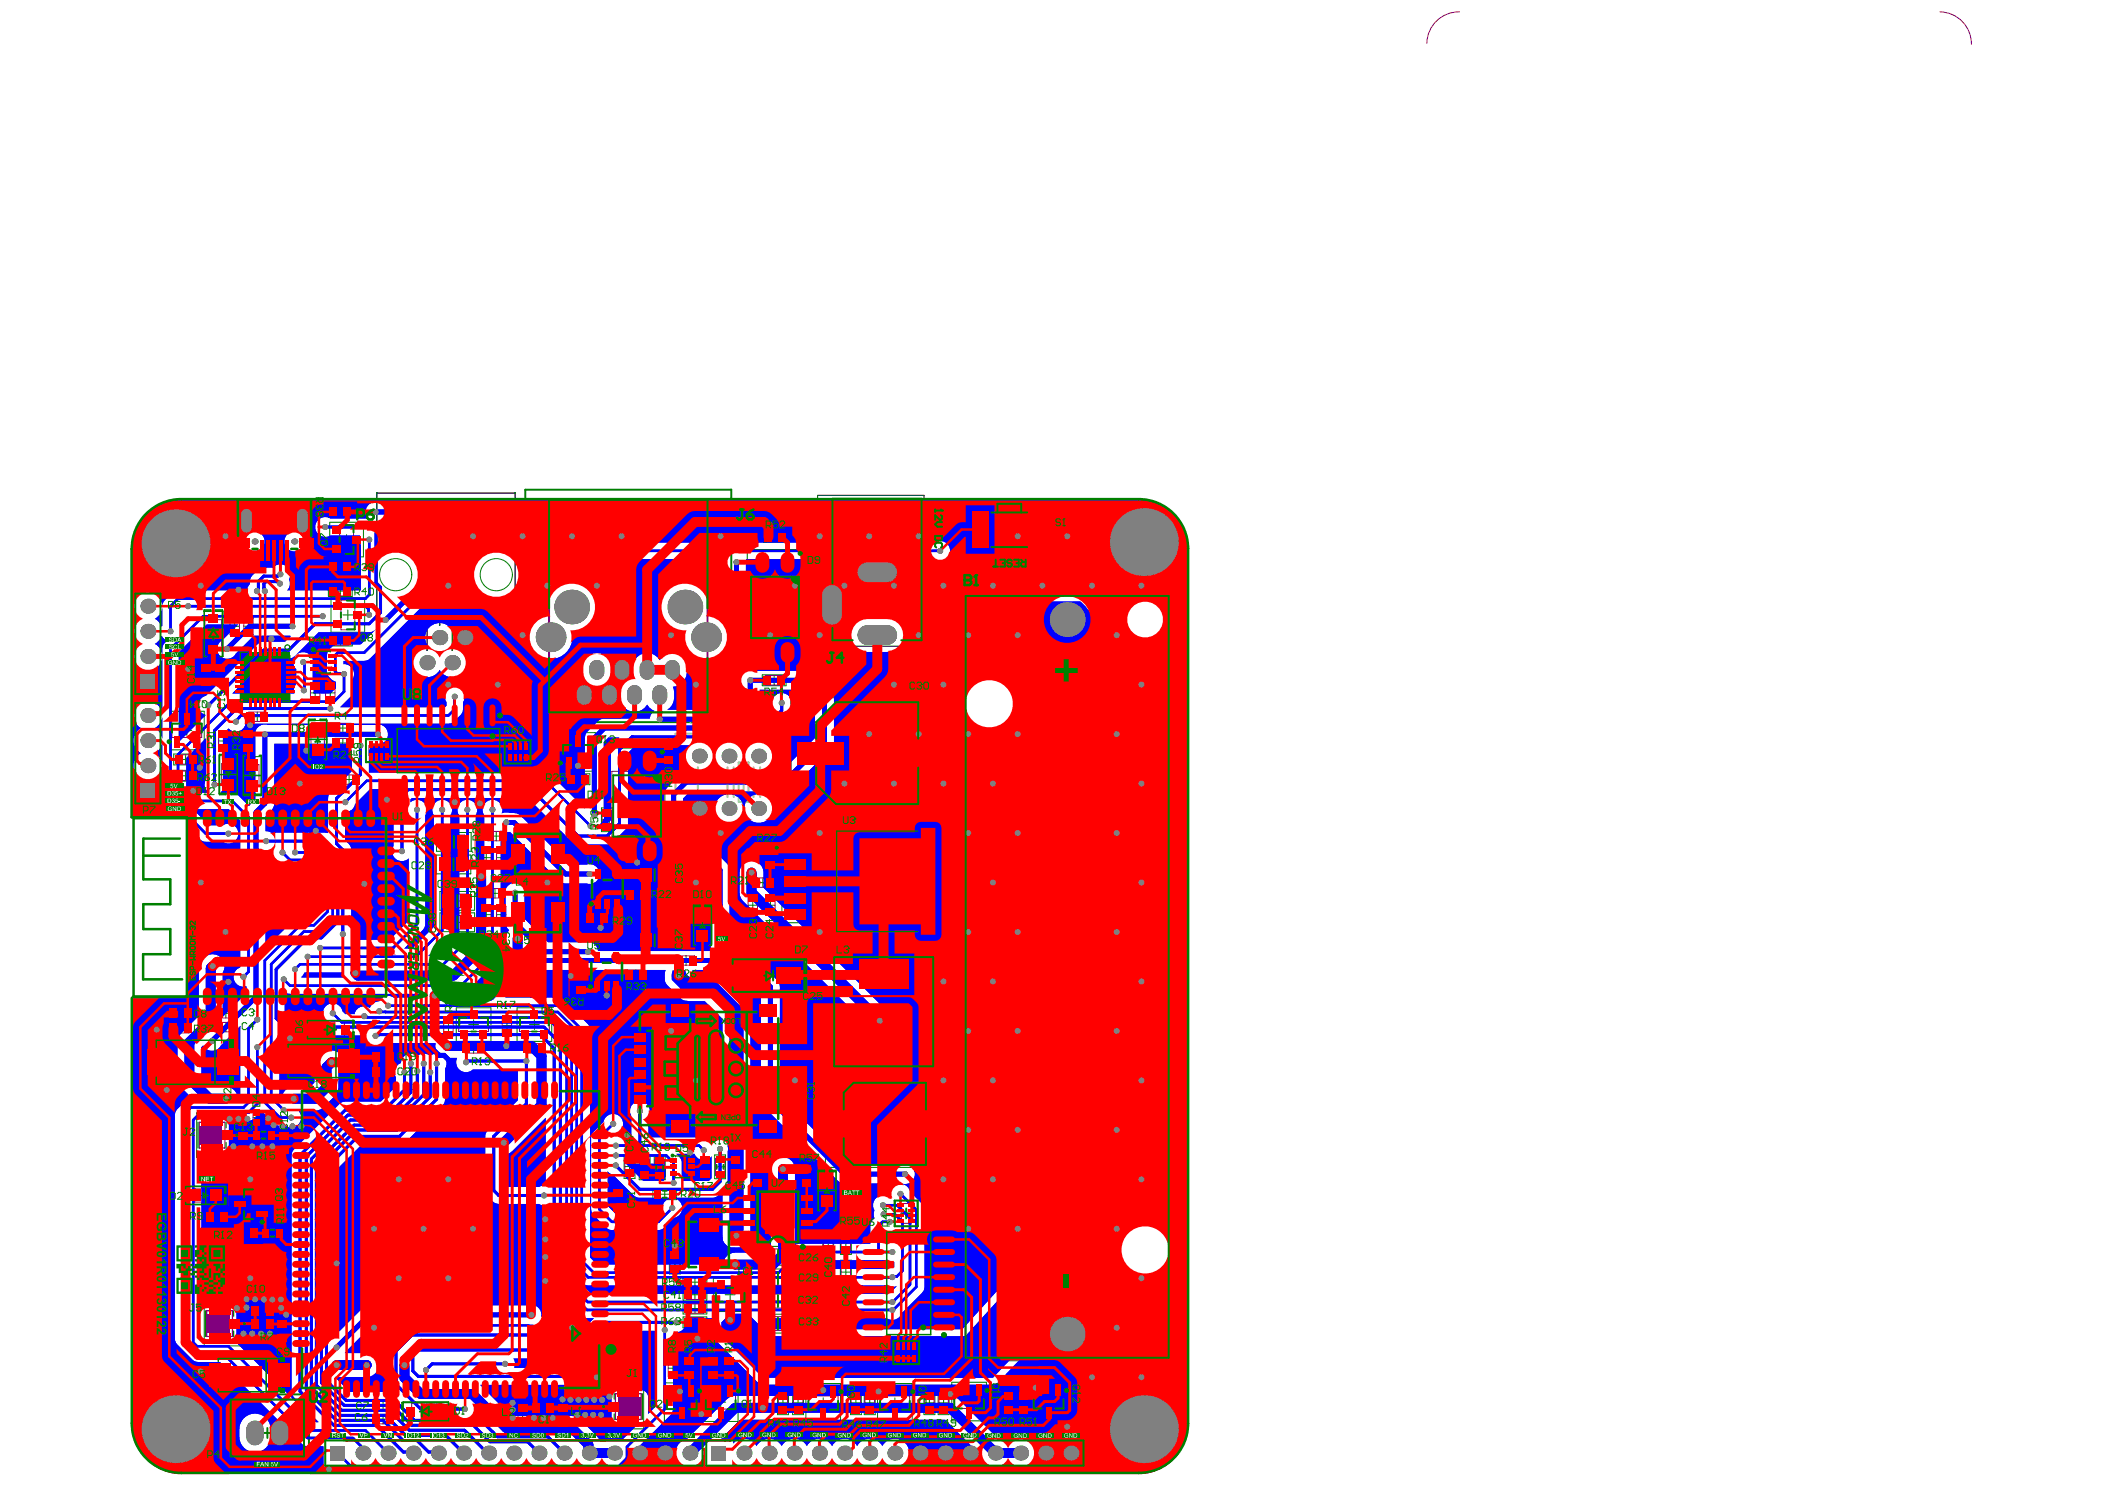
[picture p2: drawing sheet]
<svg xmlns="http://www.w3.org/2000/svg" width="297mm" height="210mm" viewBox="0 0 297 210" stroke-linecap="round" stroke-linejoin="round" font-family="sans-serif">
<g fill="#00f">
<path d="M94.9 136.9h1.7l.4 .7a1.39 1.39 0 0 0 1.1 .7h2.5l.4 .2 3.6 3.5 .3 .6v31.7l-.1 .3-.2 .4h-1.4l-.2-.3-.1-.4v-6.2l-.2-.6v-6.3l.2-.7v-17l-.2-.5-2.8-2.6-.5-.2h-2l-.7-.1-1.9-1.9z"/>
<path d="M85.2 104.7l.6-.7h1.6a2.15 2.15 0 0 0-1.2 1.7v10l-1.1 1h-.4v-.5a1.37 1.37 0 0 0 .5-1.5z"/>
<path d="M57.9 112.8l.2-.2h16.4l6.5 6.4 .6 .1h4.4l.5-.3 1.8-1.8 .3-.5v-10.3l1.1-1.1h7.6a2.03 2.03 0 0 0-.1 3 2.03 2.03 0 0 0 2.9 0 2.03 2.03 0 0 0-.1-3h1.5a2.03 2.03 0 0 0-.1 3 2.03 2.03 0 0 0 2.9 0 2.03 2.03 0 0 0-.1-3h1.5a2.02 2.02 0 0 0 .1 3.2 2.02 2.02 0 0 0 3.1-.8 2.02 2.02 0 0 0-1.4-2.8l3.7-3.6a1.39 1.39 0 0 0 .3-1.2 1.4 1.4 0 0 0-1.1-2.2 1.4 1.4 0 0 0-1.3 2.1l-3 2.9h-.5l1.2-1.2 .4-.6v-3.6h7l.8 .8v6l-4.9 4.9h-13.6l-.6 .4-1.8 1.7-.3 .6-.1 4.5 .2 .6 6.4 6.5v10.9h-15.9a1.38 1.38 0 0 0-1.8-1.3h-5.3l-3.3-3.3v-3.3a1.4 1.4 0 0 0-1.3-1.8 1.4 1.4 0 0 0-1.4 1.8v3.9a1.38 1.38 0 0 0 .5 1l-.4 .8v.4v3.5l-3 2.9h-1.4l3.3-3.4 .3-.5 .1-17.7a1.65 1.65 0 0 0 1.3 .2l7.1 7.1 .7 .1h3a1.4 1.4 0 0 0 1.8-1.3 1.4 1.4 0 0 0-1.8-1.3h-2.4l-6.9-6.9a1.73 1.73 0 0 0-1.6-.4 1.32 1.32 0 0 0-1.1 .1 1.41 1.41 0 0 0-1.4-2 1.41 1.41 0 0 0-1.1 2.2v7l-.4-.1-.8 .2v-7.2a1.4 1.4 0 0 0-1.2-2.1 1.4 1.4 0 0 0-1.1 2.2v17.1l-2.7 2.8h-1.7l2.8-2.8 .3-.6 .1-16.5a1.4 1.4 0 0 0-1.2-2.2 1.4 1.4 0 0 0-1.2 2.2v15.8l-3 3h-1.2l2.7-2.6 .3-.5v-15.7a1.4 1.4 0 0 0-.2-1.8 1.4 1.4 0 0 0-1.9 0z"/>
<path d="M95.4 162.8h2.6a1.4 1.4 0 0 0 2.4 .3v3.1l-.4 .4h-3.6l-.2-.5v-2.4a1.77 1.77 0 0 0-.8-.9z"/>
<path d="M88.3 164.2h5.2l.4 .3v1.6l-.2 .5h-2.9z"/>
<path d="M53.5 73.6h3.4l1.1 1.1v4a3.2 3.2 0 0 0-3.7-.5v-3.4a1.56 1.56 0 0 0-.8-1.2z"/>
<path d="M48.7 114.6a1.37 1.37 0 0 0 1.4-1.2l2.1-2.1h3.8a1.26 1.26 0 0 0-.5 1v7.1a1.4 1.4 0 0 0 .3 1.8 1.4 1.4 0 0 0 1.9-.1v8.8l-2.7 2.7h-5.5a1.35 1.35 0 0 0 .1-1.5v-11.2l-.2-.6-.7-.8z"/>
<path d="M70.9 162.9a1.62 1.62 0 0 0 1.4-.5l4.7-4.7v9.6l-.4-.1-.6 .2h-5.1z"/>
<path d="M112 179l1.3-1.2h11.8a1.3 1.3 0 0 0 1.1 .2v.8a1.32 1.32 0 0 0-1.1 .2z"/>
<path d="M81.8 180.7l.6 .5 .6 .1h42.2a1.33 1.33 0 0 0 1.4 .1l-.9 .9-.6 .2h-41.7l-1.6-1.6z"/>
<path d="M67.7 195.4l12.2-.1 .6-.3 2.1-2.2 .2-.6v-1.8l2.6-2.7h7l.2 .7v9.9l-1.1 1.2v-2.4a.99 .99 0 0 0-1-1h-3.2a.99 .99 0 0 0-1 1v2.6a.99 .99 0 0 0 1 1h2.9l-2.5 2.5a1.93 1.93 0 0 0-2.1 .1h-1l-.4-.7-2.3-2.4-.8-.4-9-.1z"/>
<path d="M72.4 191.6h2.6h.3l.5-.3 4.3-4.3 .2-.6v-2.5l1.9 1.9 .6 .2h1l-3.3 3.3-.1 .6v1.8l-1.3 1.3h-6.6a1.34 1.34 0 0 0-.1-1.4z"/>
<path d="M62.7 149.2h1.8a1.4 1.4 0 0 0 .4 1.8 1.4 1.4 0 0 0 1.8-.1h6.4v4.3l-4.3 4.3-.3 .5v7.9a2.46 2.46 0 0 0 1.9 1.9h5.6l.6 .2h.4v15.1l-.6 .7a1.39 1.39 0 0 0-1.8-1.7l-22.8 .1-.6 .3-3.9 3.9v-23.2l3.7-3.7h5.4h.3l.5-.3 5.4-5.5 .2-.6v-4.4a1.36 1.36 0 0 0-.1-1.5z"/>
<path d="M48.7 190.7l4-3.9h22.6l-.3 .3-17.2 .1-.5 .3-2.3 2.2-.3 .6v5a1.38 1.38 0 0 0 .6 1.1h-6l-2-2.2 4.4 .1a1.69 1.69 0 0 0 1.7-1.7 1.69 1.69 0 0 0-1.7-1.7h-3.1z"/>
<path d="M32.8 97.8l4.9-4.9h3l.6-.2 3.7-3.5h7.1a1.63 1.63 0 0 0 1.3-.8l-2.5 2.5h-3.2a1.79 1.79 0 0 0-1.6 1.5v1.8a1.64 1.64 0 0 0 1.3 2v.9l-.7 .7h-2.5a1.28 1.28 0 0 0-.1-1v-3a1.4 1.4 0 0 0-1.7-1.8 1.4 1.4 0 0 0-.6 2.4v2.1a1.34 1.34 0 0 0-.3 1.3z"/>
<path d="M38.7 104.9h10.8v.5l.2 .5v2.9l-3.1 3-.3 .5v5.2h-.4h-7.6l-.8-.2v-2.2a2.3 2.3 0 0 0 1.2-1.8z"/>
<path d="M26.3 106.9l2.8-2.8v5.9a1.37 1.37 0 0 0 .4 1.8h-3.2z"/>
<path d="M25.2 92l4-3.9h4.4l-2.2 2.2a1.4 1.4 0 0 0-.3 2.2 1.4 1.4 0 0 0 2.2-.3l2.5-2.5h5.2l-.8 .8h-3l-.6 .2-7.6 7.5a1.39 1.39 0 0 0-1 1.3 1.39 1.39 0 0 0 1 1.4l-3.8 3.8z"/>
<path d="M37.5 120l1-.2a1.37 1.37 0 0 0 1.1 1.8 1.71 1.71 0 0 0 1.3 .9h3.8l.4 .4v5.2l-1.3 1.3h-1.5l-.5 .1-4.3 4.2z"/>
<path d="M40.2 139.9l.7 .3h18.8v.5h-4.2a1.38 1.38 0 0 0-2 .6 1.36 1.36 0 0 0-1.3 .9 1.39 1.39 0 0 0-2.2 .9h-1.3l-.4-.4a1.4 1.4 0 0 0-1.9-1.1 1.4 1.4 0 0 0-.6 2.1h-5.1l-.5-.5z"/>
<path d="M39.4 145.8l.5 .2 .3 .1h11.4a1.39 1.39 0 0 0 .8 1.3 1.39 1.39 0 0 0 1.5-.3h7.6a1.62 1.62 0 0 0 .3 1.5 1.35 1.35 0 0 0-1.1 .4 1.57 1.57 0 0 0-1.9-.1 1.45 1.45 0 0 0-2.3 1.1 1.39 1.39 0 0 0-.6 2v1.3l-2.2 2.1h-5l-.6 .1-6.6 6.6-.3 .6-.1 33.6 .1 .3 .3 .5 3.5 3.5h-.4l-11.7-11.7a.99 .99 0 0 0 .5-.9v-2.6a.99 .99 0 0 0-1-1h-3.2l-.5 .1-.3 .3v-22.4h2.9a.99 .99 0 0 0 1-.9v-2.7l-.3-.7h3.4l.5-.3 1-1.1 2 2a2.02 2.02 0 0 0 1.4 .1 1.4 1.4 0 0 0 1.9-.2 1.4 1.4 0 0 0-.1-1.9l2.8-.1 .8-.4 1.8-2 .3-.8v-2.1a1.7 1.7 0 0 0 .3-2.5 1.7 1.7 0 0 0-2.5-.1 2.42 2.42 0 0 0-1.2 1.9v2.1l-.6 .6h-2.3a1.66 1.66 0 0 0-1.7 1.4l-.4-.4z"/>
<path d="M43 137.2h5.5l.1 .7h-6.2l.3-.3z"/>
<path d="M28.4 147.7l.3-.2a1.39 1.39 0 0 0 1.2 .7 1.39 1.39 0 0 0 1.3-.7l2.8-2.8-.1 .4v9.9l-.3 .1a1.67 1.67 0 0 0-1.7-1.8h-1.6l-1.9-1.8z"/>
<path d="M147.9 84.9l4.5-.1 .9 .9 .6 .9v93.2l-13.8 14.5h-32.4l-5.9-5.8v-2l1.2-1.2h2.6l3.1 3.2h27.5l10.7-11.8v-90.3z"/>
<path d="M31.5 103.6l.8-.8a1.39 1.39 0 0 0 1.4 .4 1.39 1.39 0 0 0 1-1.1h28.6l.4-.1a4 4 0 0 0 1.5-1.4 2.24 2.24 0 0 0 .1-1.6 1.4 1.4 0 0 0-1.1-2.1 1.4 1.4 0 0 0-1.2 2.1v.6l-.2 .2h-14.8l1.6-1.7 .1-.5v-1.7a1.39 1.39 0 0 0 .1-1.5 1.39 1.39 0 0 0-1.3-.7v-.5h2.9l.6-.1 .2-.2 14-14h1.4a3.3 3.3 0 0 0 .2 4.5 3.3 3.3 0 0 0 4.5 0 3.3 3.3 0 0 0 .1-4.5h30.2v10.1a3.1 3.1 0 0 0-2.7-2.2 3.4 3.4 0 0 0-2.5-4.5 3.4 3.4 0 0 0-4.2 2.9 3.4 3.4 0 0 0 3.5 3.8 3.1 3.1 0 0 0 2.1 3.8 3.1 3.1 0 0 0 3.8-2v7.1l-2.2 2.2h-6.2a2.58 2.58 0 0 0 .7-3.2 2.03 2.03 0 0 0 2-2.1 2.2 2.2 0 0 0-2-2.7 2.04 2.04 0 0 0-1.8 1 2.04 2.04 0 0 0-2.3-.9 2.04 2.04 0 0 0-1.5 1.9v.7l.2 .9a2.03 2.03 0 0 0-2 2 2.2 2.2 0 0 0 2 2.7 2.04 2.04 0 0 0 1.8-1 1.91 1.91 0 0 0 1.1 .9 1.32 1.32 0 0 0-.7 1.1h-6.8l-.6 .4-1.6 1.7-.2 .6v10l-4.7-4.8-.6-.3h-25.1v-3.1l.2-.5-.1-.5h.7a1.4 1.4 0 0 0 1.9-1.3 1.4 1.4 0 0 0-1.9-1.4h-15.1a1.39 1.39 0 0 0-1.8 1.8v8.8l-.9 .9-1.8-1.7-.5-.2h-1.7a1.38 1.38 0 0 0 .4-1.8zM60.4 88.7a2.03 2.03 0 0 0 .3 2.8 2.05 2.05 0 0 0-2.4 1.3 2.05 2.05 0 0 0 1.1 2.6 2.05 2.05 0 0 0 2.6-.9 2.05 2.05 0 0 0 2.7 .9 2.05 2.05 0 0 0 1.1-2.6 2.05 2.05 0 0 0-2.4-1.3 2.05 2.05 0 0 0 0-3.1 2.05 2.05 0 0 0-3 .3zM78 83.4a3.4 3.4 0 0 0-.5 3.4 3.1 3.1 0 0 0-2.9 3.5 3.1 3.1 0 0 0 3.7 2.6 3.1 3.1 0 0 0 2.4-3.9 3.4 3.4 0 0 0 3.1-4.9 3.4 3.4 0 0 0-5.8-.7zM82.8 92.7a2.9 2.9 0 0 0 0 3.6 2.04 2.04 0 0 0 2.2 .4 2.04 2.04 0 0 0 1.3-1.9 2.2 2.2 0 0 0-2.1-2.7l-.5 .1z"/>
<path d="M20.3 72.8a7 7 0 0 1 4.8-2.4h136l.9 .1a7 7 0 0 1 5.7 6.9v123.9a7 7 0 0 1-6.6 6.5h-73.1l1.5-1.5 .1-.6v-1.1l5-5 .3-.5 .1-10.7 .2-.5a1.4 1.4 0 0 0 1.5-1.9h4.3l-.2 .5v1.9l.2 .7 5.9 5.9 .6 .3h32.7l.7-.3 13.9-14.7 .1-.6v-93.1l-.1-.5-.7-1-1-1-.4-.2h-5.1l-.5 .4-.5 .8-.5 .7-.2 .5v90l-10.1 11.2h-26.7l-1.5-1.5h17.5l.3 .1a1.4 1.4 0 0 0 1.9-.9l2.8-2.8 .2-.3 .2-.6-.1-11.2-.3-.5-1.7-1.7v-.2a1.4 1.4 0 0 0-1.8-.8 1.4 1.4 0 0 0-.9 1.7h-.3l-.3-.1a1.42 1.42 0 0 0-1.6 .4 1.42 1.42 0 0 0-.1 1.7 1.4 1.4 0 0 0 0 1l-.6 .8v2.8h-10l-.6 .2v-10.7a1.69 1.69 0 0 0-1.7-1.7 1.69 1.69 0 0 0-1.7 1.7v11.4l-.4 .4-5.1 .1a1.69 1.69 0 0 0-1.2 1.6h-17.8l-1-1-.1-32.5-.3-.5-3.4-3.4-.5-.3h-7.7l2.9-2.9 .3-.4 .2-.6h19.2l-.1 .9 .1 1 2.2 2.2 .4 .2 .7 .1h2.2l2.6 2.5v16.8l-.2 .2a1.36 1.36 0 0 0-1.4 .7l-1.2-.8-.6-.2h-7.1v-3a1.4 1.4 0 0 0-1.2-2.1 1.4 1.4 0 0 0-1.2 2.1v3h-1.4a1.34 1.34 0 0 0-1.3-.1l.4-.4 .3-.1a1.41 1.41 0 0 0 .3-2.3 1.41 1.41 0 0 0-2.2 .8l-1.4 1.4-.2 .2-.2 .6v10.1l.2 .6 1.9 2 .3 .2 .6 .1h6.8l.5-.3 1.4-1.4 .3-.1a1.41 1.41 0 0 0 .4-2.4 1.41 1.41 0 0 0-2.3 .8l-1.1 1.1h-5.6l-1.1-1.1v-4.9l.3 .3 .5 .2 2.9 2.9 .5 .3 10.6 .1 .6-.2 .8-.7 .1 6.2 .1 .9 .5 .6 .5 .2h1.6l.7-.4a2.01 2.01 0 0 0 .5-1.3v-31.6a2.04 2.04 0 0 0-.6-1.4l-3.4-3.4-.8-.5-.4-.1h-2.6l-.4-.5h6.7l3 3v15.4v.3l.4 .6 10.7 10.7 .7 .2h8.3a1.4 1.4 0 0 0 1.6-1.5 1.4 1.4 0 0 0-1.8-1.2h-7.6l-9.6-9.7-.1-15.7-.3-.6-4-4-.7-.1h-2l-.1-11.8-.3-.6-6.2-6.2v-3l1-.9 13.6-.1 .6-.3 5.7-5.7 .3-.6v-7.8l-.3-.6-1.6-1.6-.6-.3-.4-.1h-9l-.4 .1v-15.8h26.6l.2 .1a1.41 1.41 0 0 0 2-1.4 1.41 1.41 0 0 0-2.2-1.1h-66.1l-.6 .2-.3 .2-4.2 4.2v-6.9l-.2-.7-2.1-2.2-.6-.4-4.6-.1a1.4 1.4 0 0 0-1.5 .8 1.4 1.4 0 0 0 .2 1.5h-5.3l-.2-.1a1.4 1.4 0 0 0-1.9 1.4 1.4 1.4 0 0 0 2.1 1.1l4.2 .1a1.37 1.37 0 0 0 .1 1.3v6.4h-10.4a1.36 1.36 0 0 0 .3-1.6 1.4 1.4 0 0 0-.4-1.8 1.4 1.4 0 0 0-1.9 .2 2.62 2.62 0 0 0-3.2 1.6v.7l-.3 .4-.1 .5h-9.8l-.6 .1-1.3 1.3-.3 .5v3.1l-.1 .1a1.84 1.84 0 0 0-1-1.1 2.03 2.03 0 0 0 .6-3.1 2.03 2.03 0 0 0-3.1 0 2.03 2.03 0 0 0 .6 3.1 2.01 2.01 0 0 0 0 3.5 2.03 2.03 0 0 0-.6 3.1 2.03 2.03 0 0 0 3.1 0 2.03 2.03 0 0 0-.6-3.1 1.84 1.84 0 0 0 1-1.1 1.31 1.31 0 0 0 .8 .7l-.5 .6-.2 .5v21.1l.2 .6 .1 .3 1.9 1.8h-6.5v-37.9a6.9 6.9 0 0 1 1.7-4.6zM40.1 76.4a1.41 1.41 0 0 0 2.8 0 1.41 1.41 0 0 0-2.8 0zM34.5 76.4a1.41 1.41 0 0 0 2.8 0 1.41 1.41 0 0 0-2.8 0zM158.9 87.4a2.66 2.66 0 0 0 5.3 0 2.66 2.66 0 0 0-5.3 0zM120.7 87.9a2.38 2.38 0 0 0-.5 2.6 2.38 2.38 0 0 0 2.2 1.5h2.8a2.38 2.38 0 0 0 2.4-2.4 2.38 2.38 0 0 0-2.4-2.4h-2.8a2.39 2.39 0 0 0-1.7 .7zM136.1 99.3a3.5 3.5 0 0 0 7 0 3.5 3.5 0 0 0-7 0zM19.2 99.7a2.02 2.02 0 0 0 .7 3 2.01 2.01 0 0 0 0 3.5 2.03 2.03 0 0 0-.6 3.1 2.03 2.03 0 0 0 3.1 0 2.03 2.03 0 0 0-.6-3.1 2.01 2.01 0 0 0 0-3.5 2.04 2.04 0 0 0 .6-3.1 2.04 2.04 0 0 0-3.2 .1zM100.8 114a2.05 2.05 0 0 0 4.1 0 2.05 2.05 0 0 0-4.1 0zM105 114.1a2.05 2.05 0 0 0 4.1 0 2.05 2.05 0 0 0-4.1 0zM104.9 121.9l-.3 .3-.2 .9v2.8l.2 .9 .3 .3 18.1 18.1a1.69 1.69 0 0 0 2.3 0 1.69 1.69 0 0 0 0-2.4l-17.6-17.6v-2.1a1.69 1.69 0 0 0-1-1.6 1.69 1.69 0 0 0-1.8 .4zM158.1 176.3a3.5 3.5 0 0 0 7 0 3.5 3.5 0 0 0-7 0zM95.7 203.7a2.06 2.06 0 0 0 .9 3.2 2.06 2.06 0 0 0 2.8-1.6v1.7h4.1v-.7a2.01 2.01 0 0 0 3.3-.3 2.01 2.01 0 0 0 3.5 0 2.01 2.01 0 0 0 3.6 0 2.01 2.01 0 0 0 3.5 0 2.01 2.01 0 0 0 3.6 0 2.01 2.01 0 0 0 3.5 0 2.03 2.03 0 0 0 3.1 .5 2.03 2.03 0 0 0 0-3.1 2.03 2.03 0 0 0-3.1 .6 2.01 2.01 0 0 0-3.5 0 2.01 2.01 0 0 0-3.6 0 2.01 2.01 0 0 0-3.5 0 2.01 2.01 0 0 0-3.6 0 2.01 2.01 0 0 0-3.5 0 2.01 2.01 0 0 0-3.3-.4v-.6h-1.7l2.6-2.7h29l5.1 5.1a2.01 2.01 0 0 0 3.1 1.3h1.3a2.03 2.03 0 0 0 3.2-1.7 2.03 2.03 0 0 0-3.2-1.7h-1.3l-.7-.3-5.6-5.6-.8-.4-30.8-.1-.8 .2-.4 .3-5.5 5.6-.9 .4z"/>
<path d="M27.2 114.1h5.1l1.6 1.7v20.7a1.4 1.4 0 0 0-.9 1.7 1.4 1.4 0 0 0 1.8 .9v1l-3.4 3.3v-6.2a1.71 1.71 0 0 0-.5-2.4 1.71 1.71 0 0 0-2.4 .6l-.2 .3-.2 .9v6.7l-2.6 2.5-.4 .8-.1 .4 .1 5.6 .4 .7 1.7 1.8h-.6l-.5 .3-1.3 1.3-.1 .6v31.8l.3 .6 2.4 2.3 .6 .1h3l11.6 11.6 .2 .2 .6 .1h2.2v3h2.4l.8 .8h-23.7a7 7 0 0 1-6.5-7v-60l.1-.2h7.7v-24l2 2 .6 .2h2.5a1.4 1.4 0 0 0 2.1-1.2 1.4 1.4 0 0 0-2.1-1.2h-2zM34.4 200.1a3.5 3.5 0 0 0 0 4.1 2.21 2.21 0 0 0 2.4 .5 2.21 2.21 0 0 0 1.4-2 3 3 0 0 0-.7-2.6 2.21 2.21 0 0 0-3.1 0z"/>
</g>
<path d="M53 72.2h4.4l2 2v8.3l-5 5M41.3 88.3h-6.1l-3.2 3.2M103.9 98.5l-3 3h-7.8M53.3 103.6h-15.9v9.7l-1.3 1.3v26l-6.2 6.2M83.9 115.2v-11.1l1.4-1.4h18.4l2.2-2.1v-4.6h8.8l1.6 1.6v7.1l-5.6 5.6h-13.9l-1.8 1.8v4.1l6.6 6.5v12.8M72.7 125.9v4.3l4.1 4.1h6.2M73 135.3l.2 .2h31.8l3.7 3.7v16l10.5 10.4h8.5M59.9 147.7h.9l1.1 1.2h.8l.8 .8M75 185.5h-22.9l-4.6 4.6" fill="none" stroke="#00f" stroke-width=".7"/>
<g fill="none" stroke="#00f" stroke-width=".35">
<path d="M28.7 86.9l-4.6 4.6v21.1l4.9 5h3.2M48.6 97.6l-1.5 1.4h-14.5l-7.5 7.4v6l.6 .6h7.1l2.3 2.3v21.8l-.7 .7M52 85.9l.1 .8M51.7 110.1h25.2l6.5 6.5M64.2 100l-.9 .9h-29.3l-.7 .8v.1M65.9 114.2l.1 18.4-3.4 3.4h-20.3l-.7 .7M69.5 114.2v20.4l-4.4 4.4h-24.2l-.9-.8M41.6 120.2h4.6l.8 .8v8.3l-2.2 2.1h-1.9l-4.6 4.6v18.8l1.7 1.8M45.2 121.3l1 1.1v6.2l-1.9 1.9h-2l-4.9 5v20l2.1 2.1h1.6M58.8 130.4l-3.3 3.3h-10.3M62.4 131.2l-3.7 3.8h-15.3M36.3 143.8l-1.2 1.3v10.4l-.7 .7h-7.5l-1.1 1.1v31.5l2.2 2.2h3.5l11.9 11.8h6.4l1.1 1.1"/>
<path d="M36.3 147.7v8l-1.2 1.2h-6.8l-1 1.1v31.4l.5 .5h4.4l11.9 11.9h7.5l3.2 3.2M47 142.9l1.2 1.3h29.7l2.1 2.1v35.6l2.8 2.9h43.2M51.4 143.3l.4 .2h26.6l2.3 2.3v35.6l2.2 2.3h43.1M53.5 142.6l.1 .1 .8 .1h24.3l2.7 2.6v33.2l1.6 1.6h42.9l.1-.1M54.8 141.9h23.9l3.4 3.3v32.7l1.7 1.6h26.1l2.9-2.9M86.5 158.5l-1.9 2v10.1l1.8 1.8h6.5l2-2M86.9 161.6h11.7l.7 .7M86.9 163h7.1l1 1v2.9M127.1 168.4l2.2 2.2M93.8 187.6v11.2l-5.3 5.3v1.6l-1.3 1.2h-37.6l-1.9-1.9"/>
</g>
<path d="M150.6 87.4l.7 .7v1.6l.2 .3v91.2l-12.4 12.4h-28.6l-7.5-7.4M30 136.3l-.3 .3v7.4l-3 3v5.2l2.9 2.8h2.3M67.9 123.6v10.1l-3.9 3.9h-13.5l-.3-.3M73 132.4v4.2l-3.9 3.9h-7.8M95.8 137.6l1.5 1.7h3.1l3.5 3.5v31.5M106 123.1v2.8l18.2 18.1M46.8 149.8l-.7 .8v2.8l-1.6 1.6h-3M63.1 147.5h11.9l1.4 1.5v6.9l-5.3 5.3M47.5 192.6h4.2M57.1 192.6v1.7l2.3 2.3h7.3l4.7 4.8h9.3l2.3 2.4v1l.2 .2h3.5M97.4 205l6.3-6.4h30.4l6.4 6.4h3.5" fill="none" stroke="#00f" stroke-width="1.4"/>
<g fill="none" stroke="#00f" stroke-width=".42">
<path d="M46.6 100h-13.2l-3.1 3.1v7.6M110.3 99.2v1l-3.7 3.7h-17.4l-1.8 1.8v10.5l-1.8 1.7h-4M37.6 118.7h8.3l1.8 1.7v9.6l-2.3 2.3h-2l-4.4 4.4v6.9l1.2 1.3h36.6l2.3 2.3v39.2l-4.1 4h-16l-.7 .8v2.2l.7 .8h20.6l2-2v-2.3l3.3-3.4h10.5M50.9 105.2v4.1l-3.4 3.3v6.4l.9 .9v11.9M53 146.1l.4-.2h22.8l2 2v37.7l-2.7 2.7h-17.4l-2.2 2.3v4.7l3.5 3.5h6.2M57.1 151.3v2.4l-2.9 2.9h-5.5l-6.4 6.4v33.3l4.8 4.8h6.1l3.7 3.7h1.3l.1 .2M58 150v4.1l-3.2 3.2h-5.7l-5.9 5.8v33l4.3 4.3h6.6l2.8 2.8h1.9l1.7 1.6h1.2l.2 .2M58.9 151.1v3.2l-3.7 3.7h-5.8l-5.5 5.5v32.3l3.9 3.9h6.6l2.8 2.8h5.7l2.5 2.5M59.8 150v4.4l-4.3 4.3h-5.5l-5.4 5.3v31.4l3.6 3.5h6.7l2.9 2.9h7.8l3.2 3.2h.2M60.7 151.3v3.4l-4.7 4.7h-5.7l-4.9 4.9v30.7l3.2 3.2h6.7l2.8 2.9h8.7l2.3 2.3h5.4l1.6 1.6M61.6 150v5.1l-5.2 5.2h-5.9l-4.4 4.4v30.1l2.8 2.8h6.8l2.8 2.8h9.4l2.3 2.3h7.1l2.3 2.3M65.8 149.8l.3-.1h8.2v6l-4.6 4.6v7.6l.7 .7h6.4"/>
<path d="M86.9 164.4l3.4 3.4h10.2l1.1-1.1M71.3 192.4h-10.3l-.9 .9"/>
</g>
<circle cx="75.2" cy="111.6" r=".21" fill="#00f"/>
<path d="M45.9 74.3h6.7l.5 .5v7.4l.6 .6v3.6l-1.6 1.6h-7.6l-3.8 3.7h-3.5l-7.8 7.8M39.5 82.3l-.4-.3h-1.6l-.3 .3a1.4 1.4 0 0 0 .3 1.1l-.1 .2M39.6 81l-.4 .3h-2l-.7 .7v1.1l-.2 .1 .1 .2-.1 .1M81.6 117.9l-6.6-6.5h-17.4l-.9 .9v7.8M90.3 156.7v4.9M101.6 162.1v4.6" fill="none" stroke="#00f" stroke-width=".42"/>
<g fill="none" stroke="#00f" stroke-width=".35">
<path d="M52.1 76.1v7.8l-.5 .5h-26.5l-1 1.1v3.6M132.7 77.7h-66.9l-14.4 14.4h-3.7l-.4 .3v2.3l.3 .3 1 .1v2.5M26.5 85.5h25.1l.4 .4M28.7 86.9h16.8M43 93.7v3.2M64.2 98.3v1.7M51.7 110.1l-3 3.1M58.8 114.2v16.2M62.4 114.2v17M39.9 120.2l1 1.1h4.3M112.8 176.6h13.1M124.6 170h2l1.8 1.8v9.4l-2.4 2.5"/>
<path d="M124.7 171.3h1.6l1 1.1v6.9l-.7 .8h-.6M125.6 172.4h-1.1l-.5 .5v3.4l.3 .3M129.3 170.6v10.9l-3.3 3.3M50.9 203.9v.7l.3 .4"/>
</g>
<path d="M103.9 79.3v19.2M71.4 116h1.1l7.3 7.3h3.4" fill="none" stroke="#00f" stroke-width=".7"/>
<path d="M110.5 164.9v12.1l-1.4 1.4h-5.4" fill="none" stroke="#00f" stroke-width="1.4"/>
<g fill="#808080">
<circle cx="161.1" cy="82.6" r=".42"/>
<circle cx="157.6" cy="89.6" r=".42"/>
<circle cx="161.1" cy="96.6" r=".42"/>
<circle cx="157.6" cy="103.6" r=".42"/>
<circle cx="161.1" cy="110.5" r=".42"/>
<circle cx="157.6" cy="117.5" r=".42"/>
<circle cx="161.1" cy="124.5" r=".42"/>
<circle cx="157.6" cy="131.5" r=".42"/>
<circle cx="161.1" cy="138.4" r=".42"/>
<circle cx="157.6" cy="145.4" r=".42"/>
<circle cx="161.1" cy="152.4" r=".42"/>
<circle cx="157.6" cy="159.4" r=".42"/>
<circle cx="161.1" cy="166.4" r=".42"/>
<circle cx="157.6" cy="173.3" r=".42"/>
<circle cx="161.1" cy="180.3" r=".42"/>
<circle cx="157.6" cy="187.3" r=".42"/>
<circle cx="161.1" cy="194.3" r=".42"/>
<circle cx="150.6" cy="75.6" r=".42"/>
<circle cx="154.1" cy="82.6" r=".42"/>
<circle cx="154.1" cy="194.3" r=".42"/>
<circle cx="150.6" cy="201.3" r=".42"/>
<circle cx="143.6" cy="75.6" r=".42"/>
<circle cx="147.1" cy="82.6" r=".42"/>
<circle cx="143.6" cy="89.6" r=".42"/>
<circle cx="143.6" cy="103.6" r=".42"/>
<circle cx="143.6" cy="117.5" r=".42"/>
<circle cx="143.6" cy="131.5" r=".42"/>
<circle cx="143.6" cy="145.4" r=".42"/>
<circle cx="143.6" cy="159.4" r=".42"/>
<circle cx="143.6" cy="173.3" r=".42"/>
<circle cx="140.1" cy="82.6" r=".42"/>
<circle cx="136.6" cy="89.6" r=".42"/>
<circle cx="136.6" cy="103.6" r=".42"/>
<circle cx="140.1" cy="110.5" r=".42"/>
<circle cx="136.6" cy="117.5" r=".42"/>
<circle cx="140.1" cy="124.5" r=".42"/>
<circle cx="136.6" cy="131.5" r=".42"/>
<circle cx="140.1" cy="138.4" r=".42"/>
<circle cx="136.6" cy="145.4" r=".42"/>
<circle cx="140.1" cy="152.4" r=".42"/>
<circle cx="136.6" cy="159.4" r=".42"/>
<circle cx="140.1" cy="166.4" r=".42"/>
<circle cx="136.6" cy="173.3" r=".42"/>
<circle cx="129.6" cy="75.6" r=".42"/>
<circle cx="133.1" cy="82.6" r=".42"/>
<circle cx="129.6" cy="89.6" r=".42"/>
<circle cx="133.1" cy="96.6" r=".42"/>
<circle cx="129.6" cy="103.6" r=".42"/>
<circle cx="133.1" cy="110.5" r=".42"/>
<circle cx="133.1" cy="138.4" r=".42"/>
<circle cx="133.1" cy="152.4" r=".42"/>
<circle cx="133.1" cy="166.4" r=".42"/>
<circle cx="122.6" cy="75.6" r=".42"/>
<circle cx="126.1" cy="82.6" r=".42"/>
<circle cx="126.1" cy="96.6" r=".42"/>
<circle cx="122.6" cy="103.6" r=".42"/>
<circle cx="126.1" cy="110.5" r=".42"/>
<circle cx="115.7" cy="75.6" r=".42"/>
<circle cx="119.2" cy="82.6" r=".42"/>
<circle cx="115.7" cy="89.6" r=".42"/>
<circle cx="119.2" cy="110.5" r=".42"/>
<circle cx="115.7" cy="117.5" r=".42"/>
<circle cx="115.7" cy="131.5" r=".42"/>
<circle cx="112.2" cy="82.6" r=".42"/>
<circle cx="108.7" cy="89.6" r=".42"/>
<circle cx="112.2" cy="152.4" r=".42"/>
<circle cx="101.7" cy="75.6" r=".42"/>
<circle cx="101.7" cy="117.5" r=".42"/>
<circle cx="94.7" cy="89.6" r=".42"/>
<circle cx="98.2" cy="96.6" r=".42"/>
<circle cx="98.2" cy="124.5" r=".42"/>
<circle cx="94.7" cy="145.4" r=".42"/>
<circle cx="98.2" cy="152.4" r=".42"/>
<circle cx="87.7" cy="75.6" r=".42"/>
<circle cx="80.7" cy="75.6" r=".42"/>
<circle cx="84.2" cy="82.6" r=".42"/>
<circle cx="80.7" cy="187.3" r=".42"/>
<circle cx="84.2" cy="194.3" r=".42"/>
<circle cx="73.7" cy="75.6" r=".42"/>
<circle cx="77.2" cy="82.6" r=".42"/>
<circle cx="73.7" cy="89.6" r=".42"/>
<circle cx="77.2" cy="124.5" r=".42"/>
<circle cx="66.8" cy="75.6" r=".42"/>
<circle cx="70.2" cy="96.6" r=".42"/>
<circle cx="66.8" cy="173.3" r=".42"/>
<circle cx="63.3" cy="82.6" r=".42"/>
<circle cx="63.3" cy="96.6" r=".42"/>
<circle cx="63.3" cy="166.4" r=".42"/>
<circle cx="59.8" cy="173.3" r=".42"/>
<circle cx="63.3" cy="180.3" r=".42"/>
<circle cx="56.3" cy="166.4" r=".42"/>
<circle cx="52.8" cy="173.3" r=".42"/>
<circle cx="56.3" cy="180.3" r=".42"/>
<circle cx="52.8" cy="187.3" r=".42"/>
<circle cx="42.3" cy="110.5" r=".42"/>
<circle cx="31.8" cy="75.6" r=".42"/>
<circle cx="31.8" cy="131.5" r=".42"/>
<circle cx="35.3" cy="166.4" r=".42"/>
<circle cx="35.3" cy="180.3" r=".42"/>
<circle cx="28.3" cy="82.6" r=".42"/>
<circle cx="28.3" cy="124.5" r=".42"/>
<circle cx="76.9" cy="180.7" r=".42"/>
<circle cx="76.9" cy="177.3" r=".42"/>
<circle cx="76.9" cy="174.8" r=".42"/>
<circle cx="76.9" cy="172" r=".42"/>
<circle cx="46.4" cy="207.3" r=".42"/>
<circle cx="23.5" cy="153.7" r=".42"/>
<circle cx="40.9" cy="146.5" r=".42"/>
<circle cx="47.5" cy="178.2" r=".42"/>
<circle cx="28.3" cy="193.5" r=".42"/>
<circle cx="27.3" cy="111.6" r=".42"/>
<circle cx="28.2" cy="108.3" r=".42"/>
<circle cx="26.5" cy="94.4" r=".42"/>
<circle cx="35.3" cy="102.3" r=".42"/>
<circle cx="33.6" cy="83.2" r=".42"/>
<circle cx="30" cy="136.3" r=".42"/>
<circle cx="32.2" cy="138.5" r=".42"/>
<circle cx="34.4" cy="137.8" r=".42"/>
<circle cx="22.1" cy="145.2" r=".42"/>
<circle cx="31.9" cy="155" r=".42"/>
<circle cx="34.9" cy="157.8" r=".42"/>
<circle cx="33.6" cy="157.8" r=".42"/>
<circle cx="32.4" cy="157.8" r=".42"/>
<circle cx="32.9" cy="161.7" r=".42"/>
<circle cx="35.6" cy="161.7" r=".42"/>
<circle cx="38.4" cy="161.7" r=".42"/>
<circle cx="37" cy="161.7" r=".42"/>
<circle cx="37.9" cy="157.7" r=".42"/>
<circle cx="42.5" cy="158.9" r=".42"/>
<circle cx="41.3" cy="158.9" r=".42"/>
<circle cx="39.9" cy="158.9" r=".42"/>
<circle cx="38.6" cy="158.7" r=".42"/>
<circle cx="38.4" cy="183.3" r=".42"/>
<circle cx="39.6" cy="183.3" r=".42"/>
<circle cx="39.7" cy="184.5" r=".42"/>
<circle cx="36" cy="183.3" r=".42"/>
<circle cx="33.4" cy="184.5" r=".42"/>
<circle cx="34.8" cy="183.3" r=".42"/>
<circle cx="34.8" cy="184.5" r=".42"/>
<circle cx="34.4" cy="188.1" r=".42"/>
<circle cx="35.6" cy="188.1" r=".42"/>
<circle cx="36.8" cy="188.1" r=".42"/>
<circle cx="37.2" cy="183.3" r=".42"/>
<circle cx="38.1" cy="188.1" r=".42"/>
<circle cx="40.4" cy="185.5" r=".42"/>
<circle cx="72.3" cy="197.9" r=".42"/>
<circle cx="72.3" cy="200" r=".42"/>
<circle cx="76.7" cy="200" r=".42"/>
<circle cx="75.3" cy="200" r=".42"/>
<circle cx="78" cy="200" r=".42"/>
<circle cx="72.3" cy="198.9" r=".42"/>
<circle cx="86" cy="197" r=".42"/>
<circle cx="85" cy="197.5" r=".42"/>
<circle cx="83.9" cy="197.5" r=".42"/>
<circle cx="82.7" cy="197.5" r=".42"/>
<circle cx="81.6" cy="197.5" r=".42"/>
<circle cx="80.5" cy="197.5" r=".42"/>
<circle cx="79.4" cy="197.4" r=".42"/>
<circle cx="81.5" cy="199.6" r=".42"/>
<circle cx="82.6" cy="199.6" r=".42"/>
<circle cx="83.7" cy="199.6" r=".42"/>
<circle cx="84.8" cy="199.6" r=".42"/>
<circle cx="65.6" cy="198.8" r=".42"/>
<circle cx="99" cy="199.5" r=".42"/>
<circle cx="98.4" cy="188.8" r=".42"/>
<circle cx="88.5" cy="160.1" r=".42"/>
<circle cx="81.6" cy="108" r=".42"/>
<circle cx="67.7" cy="113.3" r=".42"/>
<circle cx="64.2" cy="113.2" r=".42"/>
<circle cx="54.6" cy="112.8" r=".42"/>
<circle cx="51.4" cy="124.7" r=".42"/>
<circle cx="50.2" cy="137.3" r=".42"/>
<circle cx="63.8" cy="132.5" r=".42"/>
<circle cx="84.8" cy="130.9" r=".42"/>
<circle cx="85.6" cy="140.4" r=".42"/>
<circle cx="80.5" cy="137.7" r=".42"/>
<circle cx="89.9" cy="121.7" r=".42"/>
<circle cx="116.2" cy="196.1" r=".42"/>
<circle cx="124" cy="196.3" r=".42"/>
<circle cx="134.1" cy="196.6" r=".42"/>
<circle cx="146.2" cy="195.8" r=".42"/>
<circle cx="107.6" cy="198.6" r=".42"/>
<circle cx="33.3" cy="101.8" r=".42"/>
<circle cx="30.3" cy="110.7" r=".42"/>
<circle cx="51.7" cy="192.6" r=".42"/>
<circle cx="47.5" cy="192.6" r=".42"/>
<circle cx="29.9" cy="146.8" r=".42"/>
<circle cx="45.2" cy="133.7" r=".42"/>
<circle cx="61.3" cy="140.5" r=".42"/>
<circle cx="83.9" cy="115.1" r=".42"/>
<circle cx="83.3" cy="116.5" r=".42"/>
<circle cx="74.3" cy="149.7" r=".42"/>
<circle cx="63.1" cy="147.5" r=".42"/>
<circle cx="73" cy="132.4" r=".42"/>
<circle cx="83" cy="134.3" r=".42"/>
<circle cx="76.8" cy="168.6" r=".42"/>
<circle cx="75" cy="185.5" r=".42"/>
<circle cx="71.1" cy="161.2" r=".42"/>
<circle cx="43.2" cy="105.9" r=".42"/>
<circle cx="46.6" cy="100" r=".42"/>
<circle cx="44.6" cy="117.2" r=".42"/>
<circle cx="97.4" cy="162.6" r=".42"/>
<circle cx="99.5" cy="165.6" r=".42"/>
<circle cx="94.9" cy="170.4" r=".42"/>
<circle cx="86.5" cy="158.5" r=".42"/>
<circle cx="95" cy="166.9" r=".42"/>
<circle cx="38.3" cy="90.1" r=".42"/>
<circle cx="95.2" cy="175.7" r=".42"/>
<circle cx="95.9" cy="196.3" r=".42"/>
<circle cx="65.8" cy="149.8" r=".42"/>
<circle cx="93.8" cy="187.6" r=".42"/>
<circle cx="47.5" cy="190.1" r=".42"/>
<circle cx="71.3" cy="192.4" r=".42"/>
<circle cx="46.8" cy="149.8" r=".42"/>
<circle cx="41.5" cy="155" r=".42"/>
<circle cx="41.6" cy="136.7" r=".42"/>
<circle cx="48.4" cy="131.8" r=".42"/>
<circle cx="67.9" cy="123.6" r=".42"/>
<circle cx="72.7" cy="125.9" r=".42"/>
<circle cx="93.1" cy="101.5" r=".42"/>
<circle cx="105.9" cy="96" r=".42"/>
<circle cx="53" cy="72.2" r=".42"/>
<circle cx="54.4" cy="87.5" r=".42"/>
<circle cx="52.1" cy="86.7" r=".42"/>
<circle cx="53.3" cy="103.6" r=".42"/>
<circle cx="50.9" cy="105.2" r=".42"/>
<circle cx="37.4" cy="103.6" r=".42"/>
<circle cx="40" cy="156.6" r=".42"/>
<circle cx="41.1" cy="157.6" r=".42"/>
<circle cx="40" cy="138.2" r=".42"/>
<circle cx="127.7" cy="165.6" r=".42"/>
<circle cx="127.1" cy="168.4" r=".42"/>
<circle cx="57.1" cy="192.6" r=".42"/>
<circle cx="60.1" cy="193.3" r=".42"/>
<circle cx="71.4" cy="147.5" r=".42"/>
<circle cx="41.3" cy="88.3" r=".42"/>
<circle cx="95.8" cy="137.6" r=".42"/>
<circle cx="103.9" cy="174.3" r=".42"/>
<circle cx="124.2" cy="144" r=".42"/>
<circle cx="106" cy="123.1" r=".42"/>
<circle cx="61.6" cy="150" r=".42"/>
<circle cx="60.7" cy="151.3" r=".42"/>
<circle cx="59.8" cy="150" r=".42"/>
<circle cx="58" cy="150" r=".42"/>
<circle cx="58.9" cy="151.1" r=".42"/>
<circle cx="51.4" cy="143.3" r=".42"/>
<circle cx="57.1" cy="151.3" r=".42"/>
<circle cx="53" cy="146.1" r=".42"/>
<circle cx="54.8" cy="141.9" r=".42"/>
<circle cx="53.5" cy="142.6" r=".42"/>
<circle cx="110.3" cy="99.2" r=".42"/>
<circle cx="56.7" cy="120.1" r=".42"/>
<circle cx="36.3" cy="147.7" r=".42"/>
<circle cx="36.3" cy="143.8" r=".42"/>
<circle cx="95.4" cy="186.5" r=".42"/>
<circle cx="39.9" cy="120.2" r=".42"/>
<circle cx="37.6" cy="118.7" r=".42"/>
<circle cx="41.6" cy="120.2" r=".42"/>
<circle cx="32.2" cy="117.6" r=".42"/>
<circle cx="58.8" cy="114.2" r=".42"/>
<circle cx="62.4" cy="114.2" r=".42"/>
<circle cx="65.9" cy="114.2" r=".42"/>
<circle cx="69.5" cy="114.2" r=".42"/>
<circle cx="48.7" cy="113.2" r=".42"/>
<circle cx="71.4" cy="116" r=".42"/>
<circle cx="132.7" cy="77.7" r=".42"/>
<circle cx="48.6" cy="95.1" r=".42"/>
<circle cx="47" cy="142.9" r=".42"/>
<circle cx="101.6" cy="162.1" r=".42"/>
<circle cx="45.5" cy="86.9" r=".42"/>
<circle cx="45.9" cy="74.3" r=".42"/>
<circle cx="52.1" cy="76.1" r=".42"/>
<circle cx="29.4" cy="99.5" r=".42"/>
<circle cx="24.1" cy="89.1" r=".42"/>
<circle cx="26.5" cy="85.5" r=".42"/>
<circle cx="64.2" cy="98.3" r=".42"/>
<circle cx="43.4" cy="135" r=".42"/>
<circle cx="36.3" cy="83.4" r=".42"/>
<circle cx="37.4" cy="83.4" r=".42"/>
<circle cx="42.8" cy="93.4" r=".42"/>
<circle cx="42.9" cy="97.4" r=".42"/>
<circle cx="39.6" cy="81" r=".42"/>
<circle cx="32" cy="91.5" r=".42"/>
<circle cx="39.5" cy="82.3" r=".42"/>
<circle cx="83.2" cy="123.3" r=".42"/>
<circle cx="103.9" cy="79.3" r=".42"/>
<circle cx="90.3" cy="156.7" r=".42"/>
<circle cx="86.9" cy="164.4" r=".42"/>
<circle cx="99.3" cy="162.3" r=".42"/>
<circle cx="86.9" cy="161.6" r=".42"/>
<circle cx="86.9" cy="163" r=".42"/>
<circle cx="110.5" cy="164.9" r=".42"/>
<circle cx="103.7" cy="178.4" r=".42"/>
<circle cx="125.9" cy="184.8" r=".42"/>
<circle cx="125.9" cy="183.7" r=".42"/>
<circle cx="125.9" cy="180.2" r=".42"/>
<circle cx="103" cy="186.2" r=".42"/>
<circle cx="124.6" cy="170" r=".42"/>
<circle cx="124.7" cy="171.3" r=".42"/>
<circle cx="125.6" cy="172.4" r=".42"/>
<circle cx="125.9" cy="176.6" r=".42"/>
<circle cx="24.8" cy="201.6" r="4.8"/>
</g>
<path d="M36 201.6v1.1M39.5 201.6v1.1" fill="none" stroke="#808080" stroke-width="2.4"/>
<g fill="#808080">
<path d="M46.6 203.9h2.1v2.1h-2.1z" fill-rule="evenodd"/>
<path d="M19.8 110.5h2.1v2.1h-2.1z" fill-rule="evenodd"/>
<path d="M19.8 95.1h2.1v2.1h-2.1z" fill-rule="evenodd"/>
</g>
<g fill="#808080">
<circle cx="51.2" cy="205" r="1.05"/>
<circle cx="54.8" cy="205" r="1.05"/>
<circle cx="58.3" cy="205" r="1.05"/>
<circle cx="61.9" cy="205" r="1.05"/>
<circle cx="65.4" cy="205" r="1.05"/>
<circle cx="69" cy="205" r="1.05"/>
<circle cx="72.5" cy="205" r="1.05"/>
<circle cx="76.1" cy="205" r="1.05"/>
<circle cx="79.6" cy="205" r="1.05"/>
<circle cx="83.2" cy="205" r="1.05"/>
<circle cx="86.7" cy="205" r="1.05"/>
<circle cx="90.3" cy="205" r="1.05"/>
<circle cx="93.8" cy="205" r="1.05"/>
<circle cx="97.4" cy="205" r="1.05"/>
<circle cx="20.9" cy="108" r="1.05"/>
<circle cx="20.9" cy="104.5" r="1.05"/>
<circle cx="20.9" cy="100.9" r="1.05"/>
<circle cx="20.9" cy="85.5" r="1.05"/>
<circle cx="20.9" cy="89.1" r="1.05"/>
<circle cx="20.9" cy="92.6" r="1.05"/>
<circle cx="24.8" cy="76.6" r="4.8"/>
</g>
<path d="M34.8 72.5v1.9" fill="none" stroke="#808080" stroke-width="1.5"/>
<g fill="#808080">
<circle cx="35.9" cy="76.4" r=".42"/>
<circle cx="41.5" cy="76.4" r=".42"/>
</g>
<path d="M42.7 72.5v1.9" fill="none" stroke="#808080" stroke-width="1.5"/>
<g fill="#808080">
<circle cx="60.3" cy="93.5" r="1.06"/>
<circle cx="62" cy="89.9" r="1.06"/>
<circle cx="63.8" cy="93.5" r="1.06"/>
<circle cx="65.6" cy="89.9" r="1.06"/>
<circle cx="77.7" cy="89.9" r="2.09"/>
<circle cx="80.7" cy="85.6" r="2.44"/>
</g>
<path d="M82.4 97.7v.7M84.2 94.1v.7M86 97.7v.7M87.8 94.1v.7M89.5 97.7v.7M91.3 94.1v.7M93.1 97.7v.7M94.9 94.1v.7" fill="none" stroke="#808080" stroke-width="2.1"/>
<g fill="#808080">
<circle cx="96.6" cy="85.6" r="2.44"/>
<circle cx="112.1" cy="205" r="1.05"/>
<circle cx="119.2" cy="205" r="1.05"/>
<circle cx="115.6" cy="205" r="1.05"/>
<circle cx="108.5" cy="205" r="1.05"/>
<circle cx="105" cy="205" r="1.05"/>
<circle cx="122.7" cy="205" r="1.05"/>
<circle cx="126.3" cy="205" r="1.05"/>
<circle cx="129.8" cy="205" r="1.05"/>
<circle cx="133.4" cy="205" r="1.05"/>
<circle cx="136.9" cy="205" r="1.05"/>
<circle cx="144" cy="205" r="1.05"/>
<circle cx="147.6" cy="205" r="1.05"/>
<circle cx="151.1" cy="205" r="1.05"/>
<circle cx="140.5" cy="205" r="1.05"/>
<circle cx="161.4" cy="201.6" r="4.8"/>
<circle cx="150.6" cy="188.2" r="2.44"/>
<circle cx="107.1" cy="114.1" r="1.04"/>
<circle cx="98.7" cy="114" r="1.04"/>
<circle cx="102.9" cy="114" r="1.04"/>
<circle cx="102.9" cy="106.7" r="1.04"/>
<circle cx="107.1" cy="106.7" r="1.04"/>
<circle cx="98.7" cy="106.6" r="1.04"/>
<circle cx="99.6" cy="89.9" r="2.09"/>
</g>
<path d="M100.4 203.9h2.1v2.1h-2.1z" fill-rule="evenodd" fill="#808080"/>
<path d="M117.4 83.9v2.8M122.4 89.6h2.8M122.4 80.7h2.8" fill="none" stroke="#808080" stroke-width="2.8"/>
<g fill="#808080">
<circle cx="150.6" cy="87.4" r="2.44"/>
<circle cx="161.4" cy="76.5" r="4.8"/>
</g>
<path d="M115.4 69.9h15v21.3h-15z" fill="none" stroke="#000" stroke-width=".14"/>
<g fill="#008000">
<path d="M22.6 149.6h1.8v.5h-1.8z"/>
<path d="M30.1 149.6h1.8v.5h-1.8z"/>
<path d="M30.8 148.3h.4v3h-.4z"/>
<path d="M31.5 151.3h.9v1.6h-.9z"/>
<path d="M31.5 146.8h.9v1.5h-.9z"/>
<path d="M38.9 191.8h.7v1.1h-.7z"/>
<path d="M38.9 195.1h.7v1.1h-.7z"/>
</g>
<path d="M38.6 192.9v2.2" fill="none" stroke="#008000" stroke-width=".34"/>
<g fill="#008000">
<path d="M37.9 193.8h1.3v.4h-1.3z"/>
<path d="M31.2 193.8h1.4v.4h-1.4z"/>
<path d="M48.8 147.4h.6v1.2h-.6z"/>
<path d="M48.8 150.8h.6v1.1h-.6z"/>
</g>
<path d="M48.4 148.6v2.2" fill="none" stroke="#008000" stroke-width=".34"/>
<g fill="#008000">
<path d="M47.8 149.5h1.3v.3h-1.3z"/>
<path d="M41.1 149.5h1.3v.3h-1.3z"/>
<path d="M33.9 92h7v7h-7z"/>
</g>
<g fill="none" stroke="#008000" stroke-width=".14">
<path d="M46.3 71.4h3.4v1.6h-3.4zM46.3 79.2h3.4v1.5h-3.4zM46.5 73.7h4.8v4.9h-4.8zM47.4 72.2h1.3M47.4 80h1.3M48 71.6v1.3M48 79.3v1.3M48.2 76.1h1.4M48.9 75.4v1.4M105.4 77.5h7.9v16.3h-7.9zM107.7 75h3.4v1.5h-3.4zM108.8 75.8h1.3"/>
<path d="M109.4 75.1v1.3M136.7 70.7h11.5v7h-11.5zM142 74.7h.8M142.4 74.3v.8M28.4 95.3h1.3M28.7 86.2h2.8v6.4h-2.8M28.8 86.2v6.4M29 94.6v1.3M29.4 89.4h1.4M30.1 88.7v1.4M30.3 95.3h1.3M31 94.6v1.3"/>
<path d="M32.5 88.3h1.3M33.1 87.7v1.3M34.4 88.3h1.3M35.1 87.7v1.3M43.8 97.7h1.3M44.5 97.1v1.3M45.9 97.7h1.4M46.3 82.6h3.4v1.5h-3.4zM46.3 89.6h3.4v1.5h-3.4zM46.6 97.1v1.3M46.7 84.3h4.8v4.9h-4.8zM47.4 83.4h1.3"/>
<path d="M47.4 90.4h1.3M48 82.7v1.3M48 89.7v1.3M48.4 86.7h1.4M49.1 86.1v1.3M107.6 95.2h3.3v1.5h-3.3zM108.6 96h1.3M108.7 85.7h1.4M109.2 95.3v1.3M109.4 85v1.4M111.6 98.4h21.5v15.8h-21.5zM135.8 83.6h29.6v108.3h-29.6z"/>
<path d="M23.9 100.3h4.9v5.5h-4.9zM24.5 106.4h3.4v1.5h-3.4zM24.5 108.7h3.4v1.5h-3.4zM25.5 109.4h1.4M25.5 107.1h1.4M25.7 103.1h1.4M26.2 106.5v1.3M26.2 108.8v1.3M26.4 102.4v1.4M30.9 104.5h1.3M30.9 106.6h2.7v5.3h-2.7zM31.5 103.9v1.3"/>
<path d="M31.5 109.3h1.4M32.2 108.6v1.4M34.3 106.7h2.6v5.3h-2.6zM34.4 104.5h1.3M34.9 109.4h1.4M35.1 103.9v1.3M35.6 108.7v1.4M35.6 101.1h1.4M36.3 100.4v1.4M43.5 101.6h2.7v5.4h-2.7zM44.1 104.3h1.4M44.8 103.6v1.4"/>
<path d="M47.7 104.8h1.3M47.7 102.7h1.3M48.4 102v1.4M48.4 104.2v1.3M48.6 110h1.3M49.3 109.3v1.3M51.6 104.3h3.7v3.1h-3.7zM61.6 117.4h4.9v2.7h-4.9zM63.3 118.8h1.4M64 118.1v1.4M69.4 117.9h1.3M70 117.3v1.3"/>
<path d="M71.2 104.5h3.7v3.1h-3.7zM79.1 103.3h4.9v5.5h-4.9zM79.9 109.2h3.3v1.5h-3.3zM80.9 106.1h1.4M80.9 109.9h1.3M81.6 105.4v1.4M81.6 109.3v1.3M84.9 114h1.5v3.3h-1.5zM85 115.6h1.3M85.6 115v1.3M86 105.5h7.8v16.4h-7.8zM89.2 113.7h1.4"/>
<path d="M89.9 113v1.4M93.6 104.6h1.5v3.3h-1.5zM93.7 106.2h1.3M94.3 105.6v1.3M110.3 118.5h7.4v-1.6h11.9v-.5h2.7v15.8h-2.7v-.4h-11.9v-1.6h-7.4zM121.7 106.2h1.4M122.4 105.5v1.4M61.5 120.6h4.9v2.7h-4.9zM62.1 128.8h4.9v2.6h-4.9zM62.1 125.8h4.9v2.6h-4.9zM63.3 121.9h1.4M63.8 130.1h1.4"/>
<path d="M63.8 127.1h1.4M64 121.2v1.4M64.5 126.4v1.4M64.5 129.4v1.4M68 129h1.3M68 121h1.3M68.6 120.3v1.3M68.6 128.4v1.3M69.2 126h1.3M69.8 125.4v1.3M70.1 129h1.3M70.1 121h1.3"/>
<path d="M70.7 120.3v1.3M70.7 128.4v1.3M81.3 138.7h1.3M81.9 138v1.3M83.6 129.5h1.3M84.2 128.8v1.3M89.1 137.5h1.3M89.2 126.3h1.4M89.7 136.8v1.3M89.9 125.6v1.3M89.9 122.1h4.9v2.7h-4.9zM89.9 131.3h4.9v2.7h-4.9z"/>
<path d="M91.7 123.4h1.4M91.7 132.7h1.4M92.4 122.7v1.4M92.4 132v1.4M96.2 135.5h1.3M96.8 134.8v1.4M97.8 127.9h2.7v5.3h-2.7zM98.4 130.5h1.4M99.1 129.8v1.4M103.6 135.2h9.9v4.9h-9.9zM105.6 127.7h1.3M106.2 127v1.4"/>
<path d="M107 124.5h1.3M107.6 123.8v1.4M107.8 137.6h1.4M108 121h1.4M108 127.7h1.4M108.5 136.9v1.4M108.7 120.3v1.3M108.7 127v1.4M24.8 142.9h1.3M24.8 145.1h1.3M25.5 142.3v1.3M25.5 144.4v1.3"/>
<path d="M27.8 157h5.3v6.3h-5.3zM31.2 142.9h1.3M31.2 144.9h1.3M31.9 142.3v1.3M31.9 144.2v1.3M35.5 159.4h3.4v1.5h-3.4zM35.7 157.6h.8M36.1 157.2v.9M37.2 159.5v1.3M43.4 143.8v2.8h6.4v-2.8M43.4 144h6.4M45.9 145.2h1.4"/>
<path d="M46.6 144.5v1.4M53.4 151.3h1.3M53.4 149.1h1.3M54 148.5v1.3M54 150.6v1.3M62.6 144.9h1.3M63.3 144.3v1.3M64.4 142.2h4.9v4.7h-4.9zM66.1 144.5h1.4M66.2 147.9h1.3M66.8 143.8v1.4M66.8 147.2v1.4"/>
<path d="M70.9 144.7h1.3M71.5 144v1.4M73 142.2h4.9v4.7h-4.9zM74.7 144.5h1.4M74.7 147.9h1.4M75.4 143.8v1.4M75.4 147.2v1.4M113.7 142.4h1.4M114.4 141.7v1.4M116.5 152.4h16.7v12.3h-16.7zM124.2 158.5h1.4M124.9 157.8v1.4"/>
<path d="M26.4 167.3h5.3v2.7h-5.3zM28.3 168.6h1.4M29 167.9v1.4M30 171.7h1.3M30.6 171v1.3M32.7 167.4h5.4v4.9h-5.4zM33.7 161.2h1.3M34.1 174h1.3M34.4 160.5v1.4M34.7 169.9h1.4M34.8 173.3v1.3M35.4 169.2v1.4"/>
<path d="M36.5 160.1h1.4M36.8 173.2h3.3v1.5h-3.3zM37.8 174h1.3M38.5 173.3v1.3M39.4 161.2h1.3M40 160.5v1.4M86.6 169.3h1.3M87.2 168.7v1.3M88.1 162.9h1.5v3.3h-1.5zM88.2 164.6h1.3M88.8 163.9v1.3M90.2 163.1h1.5v3.3h-1.5z"/>
<path d="M90.3 164.7h1.3M91 164.1v1.3M92.1 167.7h3.4v1.5h-3.4zM92.3 163.1h1.6v3.3h-1.6zM92.4 164.7h1.4M93.1 164.1v1.3M93.1 168.5h1.4M93.8 167.8v1.3M94.5 176.4h1.5v3.3h-1.5zM94.6 178h1.3M95.2 177.4v1.3M98.8 164.6h1.3"/>
<path d="M99.5 163.9v1.4M100.8 162.9h1.6v3.4h-1.6zM100.9 164.6h1.4M101.6 163.9v1.4M103 162.9h1.5v3.3h-1.5zM103.1 164.6h1.3M103.7 163.9v1.3M106.2 164.2h1.5v3.4h-1.5zM106.3 165.9h1.3M106.9 165.2v1.4M107.3 179h4.9v2.7h-4.9zM107.3 175.8h4.9v2.7h-4.9z"/>
<path d="M109.1 177.1h1.4M109.8 179.6v1.4M109.8 176.4v1.4M113.1 164.2h1.5v3.4h-1.5zM113.2 165.9h1.3M113.9 165.2v1.4M115.4 165.3h2.6v5.3h-2.6zM116 167.9h1.4M116.1 173.5h1.5v3.4h-1.5zM116.2 175.2h1.3M116.7 167.2v1.4M116.9 174.5v1.4"/>
<path d="M118.6 173.6h1.5v3.4h-1.5zM118.6 177.8h1.5v3.3h-1.5zM118.7 179.5h1.3M118.7 175.3h1.3M119.4 174.6v1.3M119.4 178.8v1.3M126.3 169.4h3.1v3.6h-3.1zM28.8 183.6h5.4v6.3h-5.4zM36.4 186.7h1.3M36.4 184.9h1.3M37 184.3v1.3M37 186.1v1.3"/>
<path d="M39.2 187.8h1.3M39.9 187.1v1.3M53.4 198.2h1.3M54.1 197.6v1.3M54.1 199.5v1.4M59.4 199.1h1.4M60.1 198.4v1.4M73.1 199.7h1.3M73.8 199v1.3M75.9 198.6h1.4M76.6 197.9v1.4M78.8 199.7h1.3"/>
<path d="M79.4 199v1.3M85.4 195.3h5.4v6.3h-5.4zM93.8 195.1h4.8v5.4h-4.8zM94.3 193h1.3M95 192.3v1.4M95.5 197.8h1.4M96.2 197.1v1.4M96.4 180.1h3.3v1.5h-3.3zM96.4 181.9h3.3v1.5h-3.3zM96.4 183.8h3.3v1.6h-3.3zM96.4 185.8h3.3v1.5h-3.3zM96.6 193h1.3"/>
<path d="M97.3 192.3v1.4M97.4 186.5h1.3M97.4 182.6h1.3M97.4 184.6h1.3M97.4 180.9h1.3M98.1 180.2v1.3M98.1 182v1.3M98.1 183.9v1.4M98.1 185.9v1.3M99.3 195.1h4.8v5.4h-4.8zM99.9 193h1.3M100.6 192.3v1.4"/>
<path d="M100.7 180.3h4.7v4.7h-4.7zM101 197.8h1.4M101.7 197.1v1.4M102.2 193h1.3M102.3 182.6h1.4M102.8 192.3v1.4M103 181.9v1.4M107.3 185.4h4.9v2.6h-4.9zM107.3 182.2h4.9v2.7h-4.9zM109.1 186.7h1.4M109.1 183.5h1.4M109.1 180.3h1.4"/>
<path d="M109.7 196.2h1.6v3.4h-1.6zM109.8 182.8v1.4M109.8 186v1.4M109.8 197.9h1.3M110.5 197.2v1.3M111.8 196.2h1.6v3.4h-1.6zM112 197.9h1.3M112.6 197.2v1.3M113.7 195.2h4.9v5.4h-4.9zM115.5 197.9h1.4M116.2 197.2v1.4M120 196.2h1.5v3.4h-1.5z"/>
<path d="M120.1 197.9h1.3M120.8 197.2v1.3M122 196.2h1.5v3.4h-1.5zM122.1 197.9h1.3M122.7 197.2v1.3M123.8 195.2h4.9v5.4h-4.9zM125.6 197.9h1.4M126.1 189.3h3.6v3h-3.6zM126.3 197.2v1.4M130.4 196.2h1.5v3.4h-1.5zM130.5 197.9h1.3M131.2 197.2v1.3"/>
<path d="M132.4 196.2h1.5v3.4h-1.5zM132.5 197.9h1.3M133.2 197.2v1.3M134.3 195h4.9v5.4h-4.9zM136.1 197.7h1.3M136.8 197v1.4M141.6 196.2h1.5v3.4h-1.5zM141.7 197.9h1.3M142.4 197.2v1.3M143.6 196.2h1.6v3.4h-1.6zM143.7 197.9h1.3M144.4 197.2v1.3"/>
<path d="M145.5 195h4.9v5.4h-4.9zM147.3 197.7h1.4M148 197v1.4M53.4 200.2h1.3M56.9 200.5v-2.8h6.4v2.8M56.9 200.4h6.4"/>
</g>
<g fill="none" stroke="#008000" stroke-width=".28">
<path d="M74.1 69.1h29.1v32.8h-29.1zM86.9 85.7h3.5M88.7 83.9v3.5M52.8 105.9h1.4M53.5 105.2v1.4M72.3 106.1h1.4M73 105.4v1.4M149.2 137.8h2.8M150.6 136.4v2.8M127.2 171.2h1.4M127.9 170.5v1.4M31.9 196.7h11.7v9.5h-11.7z"/>
<path d="M127.2 190.8h1.4M127.9 190.1v1.4M37 202.1h1.4M37.7 201.4v1.4"/>
<circle cx="94.7" cy="163.7" r=".14"/>
</g>
<circle cx="43.9" cy="92.5" r=".18" fill="none" stroke="#008000" stroke-width=".35"/>
<g fill="none" stroke="#008000" stroke-width=".42">
<circle cx="69.5" cy="99.9" r=".21"/>
<circle cx="114.4" cy="174.4" r=".21"/>
<circle cx="134.2" cy="187.2" r=".21"/>
</g>
<g fill="none" stroke="#008080" stroke-width=".14">
<circle cx="60.3" cy="93.5" r=".56"/>
<circle cx="62" cy="89.9" r=".56"/>
<circle cx="63.8" cy="93.5" r=".56"/>
<circle cx="65.6" cy="89.9" r=".56"/>
<circle cx="98.7" cy="106.6" r=".91"/>
<circle cx="98.7" cy="114" r=".91"/>
<circle cx="102.9" cy="106.6" r=".91"/>
<circle cx="102.9" cy="114" r=".91"/>
<circle cx="107.1" cy="106.6" r=".91"/>
<circle cx="107.1" cy="114" r=".91"/>
</g>
<g fill="none" stroke="#800080" stroke-width=".14">
<path d="M46.8 71.6h2.4v1.3h-2.4zM46.8 79.3h2.4v1.3h-2.4zM47.9 74h2v4.2h-2zM108.2 75.1h2.4v1.3h-2.4zM138.6 72.3h7.7v4.9h-7.7zM28.4 94.1h1.3v2.3h-1.3zM28.9 87.4h2.4v4h-2.4zM30.3 94.1h1.3v2.3h-1.3zM32.5 87.2h1.3v2.3h-1.3zM34.4 87.2h1.3v2.3h-1.3zM43.8 96.6h1.3v2.3h-1.3zM45.9 96.6h1.4v2.3h-1.4z"/>
<path d="M46.8 82.7h2.4v1.3h-2.4zM46.8 89.7h2.4v1.3h-2.4zM48.1 84.7h2v4.1h-2zM105.8 80.8h7.1v9.8h-7.1zM108 95.3h2.5v1.3h-2.5zM136.2 84h28.8v107.6h-28.8zM24.3 102.1h4.2v1.9h-4.2zM25 106.5h2.4v1.3h-2.4zM25 108.8h2.4v1.3h-2.4zM30.9 103.3h1.3v2.4h-1.3zM31.3 107.7h1.9v3.1h-1.9zM34.4 103.3h1.3v2.4h-1.3z"/>
<path d="M34.7 107.9h1.8v3h-1.8zM35.1 100.4h2.4v1.4h-2.4zM43.9 102.8h1.9v3h-1.9zM47.2 102h2.4v1.4h-2.4zM47.2 104.2h2.4v1.3h-2.4zM48.1 109.3h2.4v1.3h-2.4zM52.1 105.2h2.8v1.4h-2.8zM62.5 117.8h3v1.9h-3zM68 119.8h1.3v2.4h-1.3zM68.8 117.3h2.4v1.3h-2.4zM70.1 119.8h1.3v2.4h-1.3zM71.6 105.4h2.8v1.4h-2.8z"/>
<path d="M79.5 105.1h4.2v1.9h-4.2zM80.3 109.3h2.5v1.3h-2.5zM85 114.4h1.3v2.5h-1.3zM86.3 108.8h7.2v9.8h-7.2zM93.7 105h1.3v2.5h-1.3zM108 119.8h1.4v2.3h-1.4zM115.2 101.8l2.8-2.7h11.6v14.3h-11.6l-2.8-2.8zM62.5 121h3v1.9h-3zM63 129.1h3v2h-3zM63 126.1h3v2h-3zM68 127.8h1.3v2.4h-1.3zM68.7 125.4h2.3v1.3h-2.3z"/>
<path d="M70.1 127.8h1.3v2.4h-1.3zM81.3 137.5h1.3v2.4h-1.3zM83 128.8h2.4v1.3h-2.4zM88.5 136.8h2.4v1.3h-2.4zM88.7 125.6h2.4v1.3h-2.4zM90.9 122.5h3v1.9h-3zM90.9 131.7h3v1.9h-3zM95.6 134.8h2.4v1.4h-2.4zM98.2 129h1.9v3.1h-1.9zM105.3 135.6h6.4v4.1h-6.4zM105.6 126.5h1.3v2.4h-1.3zM106.5 123.8h2.3v1.4h-2.3z"/>
<path d="M108 126.5h1.4v2.4h-1.4zM24.3 142.3h2.4v1.3h-2.4zM24.3 144.4h2.4v1.3h-2.4zM30.7 142.3h2.4v1.3h-2.4zM30.7 144.2h2.4v1.3h-2.4zM35.7 156.9h.8v1.5h-.8zM36 159.5h2.4v1.3h-2.4zM44.6 144.1h4v2.3h-4zM52.8 148.5h2.4v1.3h-2.4zM52.8 150.6h2.4v1.3h-2.4zM62.6 143.8h1.3v2.3h-1.3zM64.7 143.6h4.2v1.9h-4.2z"/>
<path d="M65.6 147.2h2.4v1.4h-2.4zM70.9 143.5h1.3v2.4h-1.3zM73.3 143.6h4.2v1.9h-4.2zM74.2 147.2h2.4v1.4h-2.4zM113.2 141.7h2.4v1.4h-2.4zM119.1 154.1l1.4-1.4h10.2v11.6h-10.2l-1.4-1.4zM27.5 167.7h3.1v1.9h-3.1zM29.4 171h2.4v1.3h-2.4zM33.6 173.3h2.3v1.3h-2.3zM33.7 160h1.3v2.4h-1.3zM34.4 167.8h2v4.2h-2zM37.3 173.3h2.3v1.3h-2.3z"/>
<path d="M39.4 160h1.3v2.4h-1.3zM86.6 168.2h1.3v2.3h-1.3zM88.2 163.3h1.3v2.5h-1.3zM90.3 163.5h1.3v2.5h-1.3zM92.4 163.6h1.4v2.3h-1.4zM92.6 167.8h2.4v1.3h-2.4zM94.6 176.8h1.3v2.5h-1.3zM98.8 163.4h1.3v2.4h-1.3zM100.9 163.4h1.4v2.4h-1.4zM103.1 163.3h1.3v2.5h-1.3zM106.3 164.7h1.3v2.4h-1.3zM108.3 179.4h3v1.9h-3z"/>
<path d="M108.3 176.2h3v1.9h-3zM113.2 164.7h1.3v2.4h-1.3zM115.8 166.4h1.8v3.1h-1.8zM116.2 174h1.3v2.4h-1.3zM118.7 178.2h1.3v2.5h-1.3zM118.7 174.1h1.3v2.4h-1.3zM127.2 169.8h1.4v2.8h-1.4zM35.8 184.3h2.4v1.3h-2.4zM35.8 186.1h2.4v1.3h-2.4zM39.2 186.6h1.3v2.4h-1.3zM52.9 199.5h2.3v1.4h-2.3zM52.9 197.6h2.3v1.3h-2.3z"/>
<path d="M58.1 197.9h4v2.4h-4zM73.1 198.5h1.3v2.3h-1.3zM75.4 197.9h2.4v1.4h-2.4zM78.8 198.5h1.3v2.3h-1.3zM94.1 196.8h4.2v2h-4.2zM94.3 191.8h1.3v2.4h-1.3zM96.6 191.8h1.3v2.4h-1.3zM96.8 180.2h2.5v1.3h-2.5zM96.8 182h2.5v1.3h-2.5zM96.8 183.9h2.5v1.4h-2.5zM96.8 185.9h2.5v1.3h-2.5zM99.6 196.8h4.2v2h-4.2z"/>
<path d="M99.9 191.8h1.3v2.4h-1.3zM101.1 181.7h3.9v1.9h-3.9zM102.2 191.8h1.3v2.4h-1.3zM108.3 185.7h3v2h-3zM108.3 182.5h3v2h-3zM109.8 196.7h1.3v2.4h-1.3zM112 196.7h1.3v2.4h-1.3zM114.1 196.9h4.2v2h-4.2zM120.1 196.7h1.3v2.4h-1.3zM122.1 196.7h1.3v2.4h-1.3zM124.2 196.9h4.2v2h-4.2zM126.5 190.1h2.8v1.4h-2.8z"/>
<path d="M130.5 196.7h1.3v2.4h-1.3zM132.5 196.7h1.3v2.4h-1.3zM134.7 196.7h4.1v2h-4.1zM141.7 196.7h1.3v2.4h-1.3zM143.7 196.7h1.3v2.4h-1.3zM145.9 196.7h4.2v2h-4.2z"/>
</g>
<path d="M118.1 117.2h13.9v14.2h-13.9zM28.1 158.3h3.6v3.6h-3.6zM29.2 184.9h3.6v3.6h-3.6zM86.8 196.6h3.7v3.6h-3.7z" fill="none" stroke="#800080" stroke-width=".18"/>
<path d="M110.9 135.6h.8v4.1h-.8z" fill-rule="evenodd" fill="#800080"/>
<g fill="none" stroke="#800080" stroke-width=".28">
<path d="M77.5 70.5h22.3v30h-22.3zM32.6 197.4h10.3v8.1h-10.3z"/>
<circle cx="109.6" cy="119.6" r=".14"/>
</g>
<g fill="none" stroke="#800080" stroke-width=".14">
<path d="M206 1.7a4.5 4.5 0 0 0-4.7 4.4M273.7 1.7a4.5 4.5 0 0 1 4.5 4.6"/>
<circle cx="111.7" cy="82.1" r=".7"/>
<circle cx="92.2" cy="110.1" r=".7"/>
<circle cx="29.9" cy="160.1" r=".42"/>
<circle cx="31" cy="186.7" r=".42"/>
<circle cx="88.7" cy="198.4" r=".42"/>
</g>
<g fill="none" stroke="#800080" stroke-width=".21">
<circle cx="33.4" cy="160.1" r=".1"/>
<circle cx="34.5" cy="186.7" r=".1"/>
<circle cx="85.2" cy="198.4" r=".1"/>
</g>
<g fill="none" stroke="#800080" stroke-width=".18">
<circle cx="29.9" cy="160.1" r="1.4"/>
<circle cx="31" cy="186.7" r="1.4"/>
<circle cx="88.7" cy="198.4" r="1.4"/>
</g>
<circle cx="62" cy="84.6" r="0" fill="none" stroke="#008080" stroke-width=".14"/>
<path d="M53.2 70.4h19.5M53.2 69.5h19.5v26.6h-19.5zM60.3 76.6v15.1M62 76.6v11.6M63.8 76.6v15.1M65.6 76.6v11.6" fill="none" stroke="#000" stroke-width=".18"/>
<g fill="none" stroke="#000" stroke-width=".14">
<path d="M53.1 69.5h.1M53.2 70.4v.1M53.2 69.5v.1M60.2 76.6h.1M62 76.6h.1M63.8 76.6h.1M65.5 76.6h.1M72.6 69.5h.1M72.7 70.4v.1M72.7 69.5v.1M117.5 70.4h12.5v19.9M53.1 96.1h.1"/>
<path d="M53.2 96.1v.1M60.2 91.7h.1M62 88.2h.1M63.8 91.7h.1M65.5 88.2h.1M72.6 96.1h.1M72.7 96.1v.1"/>
<circle cx="53.2" cy="70.4" r=".04"/>
<circle cx="72.7" cy="70.4" r=".04"/>
</g>
<g fill="none" stroke="#008000" stroke-width=".14">
<circle cx="55.8" cy="81.1" r="2.27"/>
<circle cx="70" cy="81.1" r="2.27"/>
</g>
<g fill="none" stroke="#800080" stroke-width=".7">
<circle cx="60.3" cy="93.5" r=".35"/>
<circle cx="62" cy="89.9" r=".35"/>
<circle cx="63.8" cy="93.5" r=".35"/>
<circle cx="65.6" cy="89.9" r=".35"/>
<circle cx="98.7" cy="106.6" r=".35"/>
<circle cx="98.7" cy="114" r=".35"/>
<circle cx="102.9" cy="114" r=".35"/>
<circle cx="102.9" cy="106.6" r=".35"/>
<circle cx="107.1" cy="114" r=".35"/>
<circle cx="107.1" cy="106.6" r=".35"/>
</g>
<g fill="#800080">
<path d="M29.2 185.4h3.2v2.6h-3.2z"/>
<path d="M28.1 158.8h3.2v2.7h-3.2z"/>
<path d="M87.3 197.1h3.2v2.6h-3.2z"/>
</g>
<path d="M95.3 103.5h15.1v13.7h-15.1zM98.5 108.2v4.2M102.7 108.2v4.2M103.5 108.2v4.2M104.2 107.5h1.4v5.6h-1.4zM104.9 107.5v5.6M106.3 108.2v4.2M107.3 108.2v4.2" fill="none" stroke="#c0c073" stroke-width=".28"/>
<path d="M98 101.7l-.1-.2h-.4l-.1 .2v.2l.6 .6h-.6M98.4 101.7l.1-.2h.3l.2 .2v.2l-.2 .1h-.3l-.1 .2v.1l.1 .2h.3l.2-.2" fill="none" stroke="#c0c073" stroke-width=".14"/>
<g fill="#00f">
<path d="M94.9 136.9h1.7l.4 .7a1.39 1.39 0 0 0 1.1 .7h2.5l.4 .2 3.6 3.5 .3 .6v31.7l-.1 .3-.2 .4h-1.4l-.2-.3-.1-.4v-6.2l-.2-.6v-6.3l.2-.7v-17l-.2-.5-2.8-2.6-.5-.2h-2l-.7-.1-1.9-1.9z"/>
<path d="M85.2 104.7l.6-.7h1.6a2.15 2.15 0 0 0-1.2 1.7v10l-1.1 1h-.4v-.5a1.37 1.37 0 0 0 .5-1.5z"/>
<path d="M57.9 112.8l.2-.2h16.4l6.5 6.4 .6 .1h4.4l.5-.3 1.8-1.8 .3-.5v-10.3l1.1-1.1h7.6a2.03 2.03 0 0 0-.1 3 2.03 2.03 0 0 0 2.9 0 2.03 2.03 0 0 0-.1-3h1.5a2.03 2.03 0 0 0-.1 3 2.03 2.03 0 0 0 2.9 0 2.03 2.03 0 0 0-.1-3h1.5a2.02 2.02 0 0 0 .1 3.2 2.02 2.02 0 0 0 3.1-.8 2.02 2.02 0 0 0-1.4-2.8l3.7-3.6a1.39 1.39 0 0 0 .3-1.2 1.4 1.4 0 0 0-1.1-2.2 1.4 1.4 0 0 0-1.3 2.1l-3 2.9h-.5l1.2-1.2 .4-.6v-3.6h7l.8 .8v6l-4.9 4.9h-13.6l-.6 .4-1.8 1.7-.3 .6-.1 4.5 .2 .6 6.4 6.5v10.9h-15.9a1.38 1.38 0 0 0-1.8-1.3h-5.3l-3.3-3.3v-3.3a1.4 1.4 0 0 0-1.3-1.8 1.4 1.4 0 0 0-1.4 1.8v3.9a1.38 1.38 0 0 0 .5 1l-.4 .8v.4v3.5l-3 2.9h-1.4l3.3-3.4 .3-.5 .1-17.7a1.65 1.65 0 0 0 1.3 .2l7.1 7.1 .7 .1h3a1.4 1.4 0 0 0 1.8-1.3 1.4 1.4 0 0 0-1.8-1.3h-2.4l-6.9-6.9a1.73 1.73 0 0 0-1.6-.4 1.32 1.32 0 0 0-1.1 .1 1.41 1.41 0 0 0-1.4-2 1.41 1.41 0 0 0-1.1 2.2v7l-.4-.1-.8 .2v-7.2a1.4 1.4 0 0 0-1.2-2.1 1.4 1.4 0 0 0-1.1 2.2v17.1l-2.7 2.8h-1.7l2.8-2.8 .3-.6 .1-16.5a1.4 1.4 0 0 0-1.2-2.2 1.4 1.4 0 0 0-1.2 2.2v15.8l-3 3h-1.2l2.7-2.6 .3-.5v-15.7a1.4 1.4 0 0 0-.2-1.8 1.4 1.4 0 0 0-1.9 0z"/>
<path d="M95.4 162.8h2.6a1.4 1.4 0 0 0 2.4 .3v3.1l-.4 .4h-3.6l-.2-.5v-2.4a1.77 1.77 0 0 0-.8-.9z"/>
<path d="M88.3 164.2h5.2l.4 .3v1.6l-.2 .5h-2.9z"/>
<path d="M53.5 73.6h3.4l1.1 1.1v4a3.2 3.2 0 0 0-3.7-.5v-3.4a1.56 1.56 0 0 0-.8-1.2z"/>
<path d="M48.7 114.6a1.37 1.37 0 0 0 1.4-1.2l2.1-2.1h3.8a1.26 1.26 0 0 0-.5 1v7.1a1.4 1.4 0 0 0 .3 1.8 1.4 1.4 0 0 0 1.9-.1v8.8l-2.7 2.7h-5.5a1.35 1.35 0 0 0 .1-1.5v-11.2l-.2-.6-.7-.8z"/>
<path d="M70.9 162.9a1.62 1.62 0 0 0 1.4-.5l4.7-4.7v9.6l-.4-.1-.6 .2h-5.1z"/>
<path d="M112 179l1.3-1.2h11.8a1.3 1.3 0 0 0 1.1 .2v.8a1.32 1.32 0 0 0-1.1 .2z"/>
<path d="M81.8 180.7l.6 .5 .6 .1h42.2a1.33 1.33 0 0 0 1.4 .1l-.9 .9-.6 .2h-41.7l-1.6-1.6z"/>
<path d="M67.7 195.4l12.2-.1 .6-.3 2.1-2.2 .2-.6v-1.8l2.6-2.7h7l.2 .7v9.9l-1.1 1.2v-2.4a.99 .99 0 0 0-1-1h-3.2a.99 .99 0 0 0-1 1v2.6a.99 .99 0 0 0 1 1h2.9l-2.5 2.5a1.93 1.93 0 0 0-2.1 .1h-1l-.4-.7-2.3-2.4-.8-.4-9-.1z"/>
<path d="M72.4 191.6h2.6h.3l.5-.3 4.3-4.3 .2-.6v-2.5l1.9 1.9 .6 .2h1l-3.3 3.3-.1 .6v1.8l-1.3 1.3h-6.6a1.34 1.34 0 0 0-.1-1.4z"/>
<path d="M62.7 149.2h1.8a1.4 1.4 0 0 0 .4 1.8 1.4 1.4 0 0 0 1.8-.1h6.4v4.3l-4.3 4.3-.3 .5v7.9a2.46 2.46 0 0 0 1.9 1.9h5.6l.6 .2h.4v15.1l-.6 .7a1.39 1.39 0 0 0-1.8-1.7l-22.8 .1-.6 .3-3.9 3.9v-23.2l3.7-3.7h5.4h.3l.5-.3 5.4-5.5 .2-.6v-4.4a1.36 1.36 0 0 0-.1-1.5z"/>
<path d="M48.7 190.7l4-3.9h22.6l-.3 .3-17.2 .1-.5 .3-2.3 2.2-.3 .6v5a1.38 1.38 0 0 0 .6 1.1h-6l-2-2.2 4.4 .1a1.69 1.69 0 0 0 1.7-1.7 1.69 1.69 0 0 0-1.7-1.7h-3.1z"/>
<path d="M32.8 97.8l4.9-4.9h3l.6-.2 3.7-3.5h7.1a1.63 1.63 0 0 0 1.3-.8l-2.5 2.5h-3.2a1.79 1.79 0 0 0-1.6 1.5v1.8a1.64 1.64 0 0 0 1.3 2v.9l-.7 .7h-2.5a1.28 1.28 0 0 0-.1-1v-3a1.4 1.4 0 0 0-1.7-1.8 1.4 1.4 0 0 0-.6 2.4v2.1a1.34 1.34 0 0 0-.3 1.3z"/>
<path d="M38.7 104.9h10.8v.5l.2 .5v2.9l-3.1 3-.3 .5v5.2h-.4h-7.6l-.8-.2v-2.2a2.3 2.3 0 0 0 1.2-1.8z"/>
<path d="M26.3 106.9l2.8-2.8v5.9a1.37 1.37 0 0 0 .4 1.8h-3.2z"/>
<path d="M25.2 92l4-3.9h4.4l-2.2 2.2a1.4 1.4 0 0 0-.3 2.2 1.4 1.4 0 0 0 2.2-.3l2.5-2.5h5.2l-.8 .8h-3l-.6 .2-7.6 7.5a1.39 1.39 0 0 0-1 1.3 1.39 1.39 0 0 0 1 1.4l-3.8 3.8z"/>
<path d="M37.5 120l1-.2a1.37 1.37 0 0 0 1.1 1.8 1.71 1.71 0 0 0 1.3 .9h3.8l.4 .4v5.2l-1.3 1.3h-1.5l-.5 .1-4.3 4.2z"/>
<path d="M40.2 139.9l.7 .3h18.8v.5h-4.2a1.38 1.38 0 0 0-2 .6 1.36 1.36 0 0 0-1.3 .9 1.39 1.39 0 0 0-2.2 .9h-1.3l-.4-.4a1.4 1.4 0 0 0-1.9-1.1 1.4 1.4 0 0 0-.6 2.1h-5.1l-.5-.5z"/>
<path d="M39.4 145.8l.5 .2 .3 .1h11.4a1.39 1.39 0 0 0 .8 1.3 1.39 1.39 0 0 0 1.5-.3h7.6a1.62 1.62 0 0 0 .3 1.5 1.35 1.35 0 0 0-1.1 .4 1.57 1.57 0 0 0-1.9-.1 1.45 1.45 0 0 0-2.3 1.1 1.39 1.39 0 0 0-.6 2v1.3l-2.2 2.1h-5l-.6 .1-6.6 6.6-.3 .6-.1 33.6 .1 .3 .3 .5 3.5 3.5h-.4l-11.7-11.7a.99 .99 0 0 0 .5-.9v-2.6a.99 .99 0 0 0-1-1h-3.2l-.5 .1-.3 .3v-22.4h2.9a.99 .99 0 0 0 1-.9v-2.7l-.3-.7h3.4l.5-.3 1-1.1 2 2a2.02 2.02 0 0 0 1.4 .1 1.4 1.4 0 0 0 1.9-.2 1.4 1.4 0 0 0-.1-1.9l2.8-.1 .8-.4 1.8-2 .3-.8v-2.1a1.7 1.7 0 0 0 .3-2.5 1.7 1.7 0 0 0-2.5-.1 2.42 2.42 0 0 0-1.2 1.9v2.1l-.6 .6h-2.3a1.66 1.66 0 0 0-1.7 1.4l-.4-.4z"/>
<path d="M43 137.2h5.5l.1 .7h-6.2l.3-.3z"/>
<path d="M28.4 147.7l.3-.2a1.39 1.39 0 0 0 1.2 .7 1.39 1.39 0 0 0 1.3-.7l2.8-2.8-.1 .4v9.9l-.3 .1a1.67 1.67 0 0 0-1.7-1.8h-1.6l-1.9-1.8z"/>
<path d="M147.9 84.9l4.5-.1 .9 .9 .6 .9v93.2l-13.8 14.5h-32.4l-5.9-5.8v-2l1.2-1.2h2.6l3.1 3.2h27.5l10.7-11.8v-90.3z"/>
<path d="M31.5 103.6l.8-.8a1.39 1.39 0 0 0 1.4 .4 1.39 1.39 0 0 0 1-1.1h28.6l.4-.1a4 4 0 0 0 1.5-1.4 2.24 2.24 0 0 0 .1-1.6 1.4 1.4 0 0 0-1.1-2.1 1.4 1.4 0 0 0-1.2 2.1v.6l-.2 .2h-14.8l1.6-1.7 .1-.5v-1.7a1.39 1.39 0 0 0 .1-1.5 1.39 1.39 0 0 0-1.3-.7v-.5h2.9l.6-.1 .2-.2 14-14h1.4a3.3 3.3 0 0 0 .2 4.5 3.3 3.3 0 0 0 4.5 0 3.3 3.3 0 0 0 .1-4.5h30.2v10.1a3.1 3.1 0 0 0-2.7-2.2 3.4 3.4 0 0 0-2.5-4.5 3.4 3.4 0 0 0-4.2 2.9 3.4 3.4 0 0 0 3.5 3.8 3.1 3.1 0 0 0 2.1 3.8 3.1 3.1 0 0 0 3.8-2v7.1l-2.2 2.2h-6.2a2.58 2.58 0 0 0 .7-3.2 2.03 2.03 0 0 0 2-2.1 2.2 2.2 0 0 0-2-2.7 2.04 2.04 0 0 0-1.8 1 2.04 2.04 0 0 0-2.3-.9 2.04 2.04 0 0 0-1.5 1.9v.7l.2 .9a2.03 2.03 0 0 0-2 2 2.2 2.2 0 0 0 2 2.7 2.04 2.04 0 0 0 1.8-1 1.91 1.91 0 0 0 1.1 .9 1.32 1.32 0 0 0-.7 1.1h-6.8l-.6 .4-1.6 1.7-.2 .6v10l-4.7-4.8-.6-.3h-25.1v-3.1l.2-.5-.1-.5h.7a1.4 1.4 0 0 0 1.9-1.3 1.4 1.4 0 0 0-1.9-1.4h-15.1a1.39 1.39 0 0 0-1.8 1.8v8.8l-.9 .9-1.8-1.7-.5-.2h-1.7a1.38 1.38 0 0 0 .4-1.8zM60.4 88.7a2.03 2.03 0 0 0 .3 2.8 2.05 2.05 0 0 0-2.4 1.3 2.05 2.05 0 0 0 1.1 2.6 2.05 2.05 0 0 0 2.6-.9 2.05 2.05 0 0 0 2.7 .9 2.05 2.05 0 0 0 1.1-2.6 2.05 2.05 0 0 0-2.4-1.3 2.05 2.05 0 0 0 0-3.1 2.05 2.05 0 0 0-3 .3zM78 83.4a3.4 3.4 0 0 0-.5 3.4 3.1 3.1 0 0 0-2.9 3.5 3.1 3.1 0 0 0 3.7 2.6 3.1 3.1 0 0 0 2.4-3.9 3.4 3.4 0 0 0 3.1-4.9 3.4 3.4 0 0 0-5.8-.7zM82.8 92.7a2.9 2.9 0 0 0 0 3.6 2.04 2.04 0 0 0 2.2 .4 2.04 2.04 0 0 0 1.3-1.9 2.2 2.2 0 0 0-2.1-2.7l-.5 .1z"/>
<path d="M20.3 72.8a7 7 0 0 1 4.8-2.4h136l.9 .1a7 7 0 0 1 5.7 6.9v123.9a7 7 0 0 1-6.6 6.5h-73.1l1.5-1.5 .1-.6v-1.1l5-5 .3-.5 .1-10.7 .2-.5a1.4 1.4 0 0 0 1.5-1.9h4.3l-.2 .5v1.9l.2 .7 5.9 5.9 .6 .3h32.7l.7-.3 13.9-14.7 .1-.6v-93.1l-.1-.5-.7-1-1-1-.4-.2h-5.1l-.5 .4-.5 .8-.5 .7-.2 .5v90l-10.1 11.2h-26.7l-1.5-1.5h17.5l.3 .1a1.4 1.4 0 0 0 1.9-.9l2.8-2.8 .2-.3 .2-.6-.1-11.2-.3-.5-1.7-1.7v-.2a1.4 1.4 0 0 0-1.8-.8 1.4 1.4 0 0 0-.9 1.7h-.3l-.3-.1a1.42 1.42 0 0 0-1.6 .4 1.42 1.42 0 0 0-.1 1.7 1.4 1.4 0 0 0 0 1l-.6 .8v2.8h-10l-.6 .2v-10.7a1.69 1.69 0 0 0-1.7-1.7 1.69 1.69 0 0 0-1.7 1.7v11.4l-.4 .4-5.1 .1a1.69 1.69 0 0 0-1.2 1.6h-17.8l-1-1-.1-32.5-.3-.5-3.4-3.4-.5-.3h-7.7l2.9-2.9 .3-.4 .2-.6h19.2l-.1 .9 .1 1 2.2 2.2 .4 .2 .7 .1h2.2l2.6 2.5v16.8l-.2 .2a1.36 1.36 0 0 0-1.4 .7l-1.2-.8-.6-.2h-7.1v-3a1.4 1.4 0 0 0-1.2-2.1 1.4 1.4 0 0 0-1.2 2.1v3h-1.4a1.34 1.34 0 0 0-1.3-.1l.4-.4 .3-.1a1.41 1.41 0 0 0 .3-2.3 1.41 1.41 0 0 0-2.2 .8l-1.4 1.4-.2 .2-.2 .6v10.1l.2 .6 1.9 2 .3 .2 .6 .1h6.8l.5-.3 1.4-1.4 .3-.1a1.41 1.41 0 0 0 .4-2.4 1.41 1.41 0 0 0-2.3 .8l-1.1 1.1h-5.6l-1.1-1.1v-4.9l.3 .3 .5 .2 2.9 2.9 .5 .3 10.6 .1 .6-.2 .8-.7 .1 6.2 .1 .9 .5 .6 .5 .2h1.6l.7-.4a2.01 2.01 0 0 0 .5-1.3v-31.6a2.04 2.04 0 0 0-.6-1.4l-3.4-3.4-.8-.5-.4-.1h-2.6l-.4-.5h6.7l3 3v15.4v.3l.4 .6 10.7 10.7 .7 .2h8.3a1.4 1.4 0 0 0 1.6-1.5 1.4 1.4 0 0 0-1.8-1.2h-7.6l-9.6-9.7-.1-15.7-.3-.6-4-4-.7-.1h-2l-.1-11.8-.3-.6-6.2-6.2v-3l1-.9 13.6-.1 .6-.3 5.7-5.7 .3-.6v-7.8l-.3-.6-1.6-1.6-.6-.3-.4-.1h-9l-.4 .1v-15.8h26.6l.2 .1a1.41 1.41 0 0 0 2-1.4 1.41 1.41 0 0 0-2.2-1.1h-66.1l-.6 .2-.3 .2-4.2 4.2v-6.9l-.2-.7-2.1-2.2-.6-.4-4.6-.1a1.4 1.4 0 0 0-1.5 .8 1.4 1.4 0 0 0 .2 1.5h-5.3l-.2-.1a1.4 1.4 0 0 0-1.9 1.4 1.4 1.4 0 0 0 2.1 1.1l4.2 .1a1.37 1.37 0 0 0 .1 1.3v6.4h-10.4a1.36 1.36 0 0 0 .3-1.6 1.4 1.4 0 0 0-.4-1.8 1.4 1.4 0 0 0-1.9 .2 2.62 2.62 0 0 0-3.2 1.6v.7l-.3 .4-.1 .5h-9.8l-.6 .1-1.3 1.3-.3 .5v3.1l-.1 .1a1.84 1.84 0 0 0-1-1.1 2.03 2.03 0 0 0 .6-3.1 2.03 2.03 0 0 0-3.1 0 2.03 2.03 0 0 0 .6 3.1 2.01 2.01 0 0 0 0 3.5 2.03 2.03 0 0 0-.6 3.1 2.03 2.03 0 0 0 3.1 0 2.03 2.03 0 0 0-.6-3.1 1.84 1.84 0 0 0 1-1.1 1.31 1.31 0 0 0 .8 .7l-.5 .6-.2 .5v21.1l.2 .6 .1 .3 1.9 1.8h-6.5v-37.9a6.9 6.9 0 0 1 1.7-4.6zM40.1 76.4a1.41 1.41 0 0 0 2.8 0 1.41 1.41 0 0 0-2.8 0zM34.5 76.4a1.41 1.41 0 0 0 2.8 0 1.41 1.41 0 0 0-2.8 0zM158.9 87.4a2.66 2.66 0 0 0 5.3 0 2.66 2.66 0 0 0-5.3 0zM120.7 87.9a2.38 2.38 0 0 0-.5 2.6 2.38 2.38 0 0 0 2.2 1.5h2.8a2.38 2.38 0 0 0 2.4-2.4 2.38 2.38 0 0 0-2.4-2.4h-2.8a2.39 2.39 0 0 0-1.7 .7zM136.1 99.3a3.5 3.5 0 0 0 7 0 3.5 3.5 0 0 0-7 0zM19.2 99.7a2.02 2.02 0 0 0 .7 3 2.01 2.01 0 0 0 0 3.5 2.03 2.03 0 0 0-.6 3.1 2.03 2.03 0 0 0 3.1 0 2.03 2.03 0 0 0-.6-3.1 2.01 2.01 0 0 0 0-3.5 2.04 2.04 0 0 0 .6-3.1 2.04 2.04 0 0 0-3.2 .1zM100.8 114a2.05 2.05 0 0 0 4.1 0 2.05 2.05 0 0 0-4.1 0zM105 114.1a2.05 2.05 0 0 0 4.1 0 2.05 2.05 0 0 0-4.1 0zM104.9 121.9l-.3 .3-.2 .9v2.8l.2 .9 .3 .3 18.1 18.1a1.69 1.69 0 0 0 2.3 0 1.69 1.69 0 0 0 0-2.4l-17.6-17.6v-2.1a1.69 1.69 0 0 0-1-1.6 1.69 1.69 0 0 0-1.8 .4zM158.1 176.3a3.5 3.5 0 0 0 7 0 3.5 3.5 0 0 0-7 0zM95.7 203.7a2.06 2.06 0 0 0 .9 3.2 2.06 2.06 0 0 0 2.8-1.6v1.7h4.1v-.7a2.01 2.01 0 0 0 3.3-.3 2.01 2.01 0 0 0 3.5 0 2.01 2.01 0 0 0 3.6 0 2.01 2.01 0 0 0 3.5 0 2.01 2.01 0 0 0 3.6 0 2.01 2.01 0 0 0 3.5 0 2.03 2.03 0 0 0 3.1 .5 2.03 2.03 0 0 0 0-3.1 2.03 2.03 0 0 0-3.1 .6 2.01 2.01 0 0 0-3.5 0 2.01 2.01 0 0 0-3.6 0 2.01 2.01 0 0 0-3.5 0 2.01 2.01 0 0 0-3.6 0 2.01 2.01 0 0 0-3.5 0 2.01 2.01 0 0 0-3.3-.4v-.6h-1.7l2.6-2.7h29l5.1 5.1a2.01 2.01 0 0 0 3.1 1.3h1.3a2.03 2.03 0 0 0 3.2-1.7 2.03 2.03 0 0 0-3.2-1.7h-1.3l-.7-.3-5.6-5.6-.8-.4-30.8-.1-.8 .2-.4 .3-5.5 5.6-.9 .4z"/>
<path d="M27.2 114.1h5.1l1.6 1.7v20.7a1.4 1.4 0 0 0-.9 1.7 1.4 1.4 0 0 0 1.8 .9v1l-3.4 3.3v-6.2a1.71 1.71 0 0 0-.5-2.4 1.71 1.71 0 0 0-2.4 .6l-.2 .3-.2 .9v6.7l-2.6 2.5-.4 .8-.1 .4 .1 5.6 .4 .7 1.7 1.8h-.6l-.5 .3-1.3 1.3-.1 .6v31.8l.3 .6 2.4 2.3 .6 .1h3l11.6 11.6 .2 .2 .6 .1h2.2v3h2.4l.8 .8h-23.7a7 7 0 0 1-6.5-7v-60l.1-.2h7.7v-24l2 2 .6 .2h2.5a1.4 1.4 0 0 0 2.1-1.2 1.4 1.4 0 0 0-2.1-1.2h-2zM34.4 200.1a3.5 3.5 0 0 0 0 4.1 2.21 2.21 0 0 0 2.4 .5 2.21 2.21 0 0 0 1.4-2 3 3 0 0 0-.7-2.6 2.21 2.21 0 0 0-3.1 0z"/>
</g>
<path d="M53 72.2h4.4l2 2v8.3l-5 5M41.3 88.3h-6.1l-3.2 3.2M103.9 98.5l-3 3h-7.8M53.3 103.6h-15.9v9.7l-1.3 1.3v26l-6.2 6.2M83.9 115.2v-11.1l1.4-1.4h18.4l2.2-2.1v-4.6h8.8l1.6 1.6v7.1l-5.6 5.6h-13.9l-1.8 1.8v4.1l6.6 6.5v12.8M72.7 125.9v4.3l4.1 4.1h6.2M73 135.3l.2 .2h31.8l3.7 3.7v16l10.5 10.4h8.5M59.9 147.7h.9l1.1 1.2h.8l.8 .8M75 185.5h-22.9l-4.6 4.6" fill="none" stroke="#00f" stroke-width=".7"/>
<g fill="none" stroke="#00f" stroke-width=".35">
<path d="M28.7 86.9l-4.6 4.6v21.1l4.9 5h3.2M48.6 97.6l-1.5 1.4h-14.5l-7.5 7.4v6l.6 .6h7.1l2.3 2.3v21.8l-.7 .7M52 85.9l.1 .8M51.7 110.1h25.2l6.5 6.5M64.2 100l-.9 .9h-29.3l-.7 .8v.1M65.9 114.2l.1 18.4-3.4 3.4h-20.3l-.7 .7M69.5 114.2v20.4l-4.4 4.4h-24.2l-.9-.8M41.6 120.2h4.6l.8 .8v8.3l-2.2 2.1h-1.9l-4.6 4.6v18.8l1.7 1.8M45.2 121.3l1 1.1v6.2l-1.9 1.9h-2l-4.9 5v20l2.1 2.1h1.6M58.8 130.4l-3.3 3.3h-10.3M62.4 131.2l-3.7 3.8h-15.3M36.3 143.8l-1.2 1.3v10.4l-.7 .7h-7.5l-1.1 1.1v31.5l2.2 2.2h3.5l11.9 11.8h6.4l1.1 1.1"/>
<path d="M36.3 147.7v8l-1.2 1.2h-6.8l-1 1.1v31.4l.5 .5h4.4l11.9 11.9h7.5l3.2 3.2M47 142.9l1.2 1.3h29.7l2.1 2.1v35.6l2.8 2.9h43.2M51.4 143.3l.4 .2h26.6l2.3 2.3v35.6l2.2 2.3h43.1M53.5 142.6l.1 .1 .8 .1h24.3l2.7 2.6v33.2l1.6 1.6h42.9l.1-.1M54.8 141.9h23.9l3.4 3.3v32.7l1.7 1.6h26.1l2.9-2.9M86.5 158.5l-1.9 2v10.1l1.8 1.8h6.5l2-2M86.9 161.6h11.7l.7 .7M86.9 163h7.1l1 1v2.9M127.1 168.4l2.2 2.2M93.8 187.6v11.2l-5.3 5.3v1.6l-1.3 1.2h-37.6l-1.9-1.9"/>
</g>
<path d="M150.6 87.4l.7 .7v1.6l.2 .3v91.2l-12.4 12.4h-28.6l-7.5-7.4M30 136.3l-.3 .3v7.4l-3 3v5.2l2.9 2.8h2.3M67.9 123.6v10.1l-3.9 3.9h-13.5l-.3-.3M73 132.4v4.2l-3.9 3.9h-7.8M95.8 137.6l1.5 1.7h3.1l3.5 3.5v31.5M106 123.1v2.8l18.2 18.1M46.8 149.8l-.7 .8v2.8l-1.6 1.6h-3M63.1 147.5h11.9l1.4 1.5v6.9l-5.3 5.3M47.5 192.6h4.2M57.1 192.6v1.7l2.3 2.3h7.3l4.7 4.8h9.3l2.3 2.4v1l.2 .2h3.5M97.4 205l6.3-6.4h30.4l6.4 6.4h3.5" fill="none" stroke="#00f" stroke-width="1.4"/>
<g fill="none" stroke="#00f" stroke-width=".42">
<path d="M46.6 100h-13.2l-3.1 3.1v7.6M110.3 99.2v1l-3.7 3.7h-17.4l-1.8 1.8v10.5l-1.8 1.7h-4M37.6 118.7h8.3l1.8 1.7v9.6l-2.3 2.3h-2l-4.4 4.4v6.9l1.2 1.3h36.6l2.3 2.3v39.2l-4.1 4h-16l-.7 .8v2.2l.7 .8h20.6l2-2v-2.3l3.3-3.4h10.5M50.9 105.2v4.1l-3.4 3.3v6.4l.9 .9v11.9M53 146.1l.4-.2h22.8l2 2v37.7l-2.7 2.7h-17.4l-2.2 2.3v4.7l3.5 3.5h6.2M57.1 151.3v2.4l-2.9 2.9h-5.5l-6.4 6.4v33.3l4.8 4.8h6.1l3.7 3.7h1.3l.1 .2M58 150v4.1l-3.2 3.2h-5.7l-5.9 5.8v33l4.3 4.3h6.6l2.8 2.8h1.9l1.7 1.6h1.2l.2 .2M58.9 151.1v3.2l-3.7 3.7h-5.8l-5.5 5.5v32.3l3.9 3.9h6.6l2.8 2.8h5.7l2.5 2.5M59.8 150v4.4l-4.3 4.3h-5.5l-5.4 5.3v31.4l3.6 3.5h6.7l2.9 2.9h7.8l3.2 3.2h.2M60.7 151.3v3.4l-4.7 4.7h-5.7l-4.9 4.9v30.7l3.2 3.2h6.7l2.8 2.9h8.7l2.3 2.3h5.4l1.6 1.6M61.6 150v5.1l-5.2 5.2h-5.9l-4.4 4.4v30.1l2.8 2.8h6.8l2.8 2.8h9.4l2.3 2.3h7.1l2.3 2.3M65.8 149.8l.3-.1h8.2v6l-4.6 4.6v7.6l.7 .7h6.4"/>
<path d="M86.9 164.4l3.4 3.4h10.2l1.1-1.1M71.3 192.4h-10.3l-.9 .9"/>
</g>
<circle cx="75.2" cy="111.6" r=".21" fill="#00f"/>
<path d="M45.9 74.3h6.7l.5 .5v7.4l.6 .6v3.6l-1.6 1.6h-7.6l-3.8 3.7h-3.5l-7.8 7.8M39.5 82.3l-.4-.3h-1.6l-.3 .3a1.4 1.4 0 0 0 .3 1.1l-.1 .2M39.6 81l-.4 .3h-2l-.7 .7v1.1l-.2 .1 .1 .2-.1 .1M81.6 117.9l-6.6-6.5h-17.4l-.9 .9v7.8M90.3 156.7v4.9M101.6 162.1v4.6" fill="none" stroke="#00f" stroke-width=".42"/>
<g fill="none" stroke="#00f" stroke-width=".35">
<path d="M52.1 76.1v7.8l-.5 .5h-26.5l-1 1.1v3.6M132.7 77.7h-66.9l-14.4 14.4h-3.7l-.4 .3v2.3l.3 .3 1 .1v2.5M26.5 85.5h25.1l.4 .4M28.7 86.9h16.8M43 93.7v3.2M64.2 98.3v1.7M51.7 110.1l-3 3.1M58.8 114.2v16.2M62.4 114.2v17M39.9 120.2l1 1.1h4.3M112.8 176.6h13.1M124.6 170h2l1.8 1.8v9.4l-2.4 2.5"/>
<path d="M124.7 171.3h1.6l1 1.1v6.9l-.7 .8h-.6M125.6 172.4h-1.1l-.5 .5v3.4l.3 .3M129.3 170.6v10.9l-3.3 3.3M50.9 203.9v.7l.3 .4"/>
</g>
<path d="M103.9 79.3v19.2M71.4 116h1.1l7.3 7.3h3.4" fill="none" stroke="#00f" stroke-width=".7"/>
<path d="M110.5 164.9v12.1l-1.4 1.4h-5.4" fill="none" stroke="#00f" stroke-width="1.4"/>
<g fill="#808080">
<circle cx="161.1" cy="82.6" r=".42"/>
<circle cx="157.6" cy="89.6" r=".42"/>
<circle cx="161.1" cy="96.6" r=".42"/>
<circle cx="157.6" cy="103.6" r=".42"/>
<circle cx="161.1" cy="110.5" r=".42"/>
<circle cx="157.6" cy="117.5" r=".42"/>
<circle cx="161.1" cy="124.5" r=".42"/>
<circle cx="157.6" cy="131.5" r=".42"/>
<circle cx="161.1" cy="138.4" r=".42"/>
<circle cx="157.6" cy="145.4" r=".42"/>
<circle cx="161.1" cy="152.4" r=".42"/>
<circle cx="157.6" cy="159.4" r=".42"/>
<circle cx="161.1" cy="166.4" r=".42"/>
<circle cx="157.6" cy="173.3" r=".42"/>
<circle cx="161.1" cy="180.3" r=".42"/>
<circle cx="157.6" cy="187.3" r=".42"/>
<circle cx="161.1" cy="194.3" r=".42"/>
<circle cx="150.6" cy="75.6" r=".42"/>
<circle cx="154.1" cy="82.6" r=".42"/>
<circle cx="154.1" cy="194.3" r=".42"/>
<circle cx="150.6" cy="201.3" r=".42"/>
<circle cx="143.6" cy="75.6" r=".42"/>
<circle cx="147.1" cy="82.6" r=".42"/>
<circle cx="143.6" cy="89.6" r=".42"/>
<circle cx="143.6" cy="103.6" r=".42"/>
<circle cx="143.6" cy="117.5" r=".42"/>
<circle cx="143.6" cy="131.5" r=".42"/>
<circle cx="143.6" cy="145.4" r=".42"/>
<circle cx="143.6" cy="159.4" r=".42"/>
<circle cx="143.6" cy="173.3" r=".42"/>
<circle cx="140.1" cy="82.6" r=".42"/>
<circle cx="136.6" cy="89.6" r=".42"/>
<circle cx="136.6" cy="103.6" r=".42"/>
<circle cx="140.1" cy="110.5" r=".42"/>
<circle cx="136.6" cy="117.5" r=".42"/>
<circle cx="140.1" cy="124.5" r=".42"/>
<circle cx="136.6" cy="131.5" r=".42"/>
<circle cx="140.1" cy="138.4" r=".42"/>
<circle cx="136.6" cy="145.4" r=".42"/>
<circle cx="140.1" cy="152.4" r=".42"/>
<circle cx="136.6" cy="159.4" r=".42"/>
<circle cx="140.1" cy="166.4" r=".42"/>
<circle cx="136.6" cy="173.3" r=".42"/>
<circle cx="129.6" cy="75.6" r=".42"/>
<circle cx="133.1" cy="82.6" r=".42"/>
<circle cx="129.6" cy="89.6" r=".42"/>
<circle cx="133.1" cy="96.6" r=".42"/>
<circle cx="129.6" cy="103.6" r=".42"/>
<circle cx="133.1" cy="110.5" r=".42"/>
<circle cx="133.1" cy="138.4" r=".42"/>
<circle cx="133.1" cy="152.4" r=".42"/>
<circle cx="133.1" cy="166.4" r=".42"/>
<circle cx="122.6" cy="75.6" r=".42"/>
<circle cx="126.1" cy="82.6" r=".42"/>
<circle cx="126.1" cy="96.6" r=".42"/>
<circle cx="122.6" cy="103.6" r=".42"/>
<circle cx="126.1" cy="110.5" r=".42"/>
<circle cx="115.7" cy="75.6" r=".42"/>
<circle cx="119.2" cy="82.6" r=".42"/>
<circle cx="115.7" cy="89.6" r=".42"/>
<circle cx="119.2" cy="110.5" r=".42"/>
<circle cx="115.7" cy="117.5" r=".42"/>
<circle cx="115.7" cy="131.5" r=".42"/>
<circle cx="112.2" cy="82.6" r=".42"/>
<circle cx="108.7" cy="89.6" r=".42"/>
<circle cx="112.2" cy="152.4" r=".42"/>
<circle cx="101.7" cy="75.6" r=".42"/>
<circle cx="101.7" cy="117.5" r=".42"/>
<circle cx="94.7" cy="89.6" r=".42"/>
<circle cx="98.2" cy="96.6" r=".42"/>
<circle cx="98.2" cy="124.5" r=".42"/>
<circle cx="94.7" cy="145.4" r=".42"/>
<circle cx="98.2" cy="152.4" r=".42"/>
<circle cx="87.7" cy="75.6" r=".42"/>
<circle cx="80.7" cy="75.6" r=".42"/>
<circle cx="84.2" cy="82.6" r=".42"/>
<circle cx="80.7" cy="187.3" r=".42"/>
<circle cx="84.2" cy="194.3" r=".42"/>
<circle cx="73.7" cy="75.6" r=".42"/>
<circle cx="77.2" cy="82.6" r=".42"/>
<circle cx="73.7" cy="89.6" r=".42"/>
<circle cx="77.2" cy="124.5" r=".42"/>
<circle cx="66.8" cy="75.6" r=".42"/>
<circle cx="70.2" cy="96.6" r=".42"/>
<circle cx="66.8" cy="173.3" r=".42"/>
<circle cx="63.3" cy="82.6" r=".42"/>
<circle cx="63.3" cy="96.6" r=".42"/>
<circle cx="63.3" cy="166.4" r=".42"/>
<circle cx="59.8" cy="173.3" r=".42"/>
<circle cx="63.3" cy="180.3" r=".42"/>
<circle cx="56.3" cy="166.4" r=".42"/>
<circle cx="52.8" cy="173.3" r=".42"/>
<circle cx="56.3" cy="180.3" r=".42"/>
<circle cx="52.8" cy="187.3" r=".42"/>
<circle cx="42.3" cy="110.5" r=".42"/>
<circle cx="31.8" cy="75.6" r=".42"/>
<circle cx="31.8" cy="131.5" r=".42"/>
<circle cx="35.3" cy="166.4" r=".42"/>
<circle cx="35.3" cy="180.3" r=".42"/>
<circle cx="28.3" cy="82.6" r=".42"/>
<circle cx="28.3" cy="124.5" r=".42"/>
<circle cx="76.9" cy="180.7" r=".42"/>
<circle cx="76.9" cy="177.3" r=".42"/>
<circle cx="76.9" cy="174.8" r=".42"/>
<circle cx="76.9" cy="172" r=".42"/>
<circle cx="46.4" cy="207.3" r=".42"/>
<circle cx="23.5" cy="153.7" r=".42"/>
<circle cx="40.9" cy="146.5" r=".42"/>
<circle cx="47.5" cy="178.2" r=".42"/>
<circle cx="28.3" cy="193.5" r=".42"/>
<circle cx="27.3" cy="111.6" r=".42"/>
<circle cx="28.2" cy="108.3" r=".42"/>
<circle cx="26.5" cy="94.4" r=".42"/>
<circle cx="35.3" cy="102.3" r=".42"/>
<circle cx="33.6" cy="83.2" r=".42"/>
<circle cx="30" cy="136.3" r=".42"/>
<circle cx="32.2" cy="138.5" r=".42"/>
<circle cx="34.4" cy="137.8" r=".42"/>
<circle cx="22.1" cy="145.2" r=".42"/>
<circle cx="31.9" cy="155" r=".42"/>
<circle cx="34.9" cy="157.8" r=".42"/>
<circle cx="33.6" cy="157.8" r=".42"/>
<circle cx="32.4" cy="157.8" r=".42"/>
<circle cx="32.9" cy="161.7" r=".42"/>
<circle cx="35.6" cy="161.7" r=".42"/>
<circle cx="38.4" cy="161.7" r=".42"/>
<circle cx="37" cy="161.7" r=".42"/>
<circle cx="37.9" cy="157.7" r=".42"/>
<circle cx="42.5" cy="158.9" r=".42"/>
<circle cx="41.3" cy="158.9" r=".42"/>
<circle cx="39.9" cy="158.9" r=".42"/>
<circle cx="38.6" cy="158.7" r=".42"/>
<circle cx="38.4" cy="183.3" r=".42"/>
<circle cx="39.6" cy="183.3" r=".42"/>
<circle cx="39.7" cy="184.5" r=".42"/>
<circle cx="36" cy="183.3" r=".42"/>
<circle cx="33.4" cy="184.5" r=".42"/>
<circle cx="34.8" cy="183.3" r=".42"/>
<circle cx="34.8" cy="184.5" r=".42"/>
<circle cx="34.4" cy="188.1" r=".42"/>
<circle cx="35.6" cy="188.1" r=".42"/>
<circle cx="36.8" cy="188.1" r=".42"/>
<circle cx="37.2" cy="183.3" r=".42"/>
<circle cx="38.1" cy="188.1" r=".42"/>
<circle cx="40.4" cy="185.5" r=".42"/>
<circle cx="72.3" cy="197.9" r=".42"/>
<circle cx="72.3" cy="200" r=".42"/>
<circle cx="76.7" cy="200" r=".42"/>
<circle cx="75.3" cy="200" r=".42"/>
<circle cx="78" cy="200" r=".42"/>
<circle cx="72.3" cy="198.9" r=".42"/>
<circle cx="86" cy="197" r=".42"/>
<circle cx="85" cy="197.5" r=".42"/>
<circle cx="83.9" cy="197.5" r=".42"/>
<circle cx="82.7" cy="197.5" r=".42"/>
<circle cx="81.6" cy="197.5" r=".42"/>
<circle cx="80.5" cy="197.5" r=".42"/>
<circle cx="79.4" cy="197.4" r=".42"/>
<circle cx="81.5" cy="199.6" r=".42"/>
<circle cx="82.6" cy="199.6" r=".42"/>
<circle cx="83.7" cy="199.6" r=".42"/>
<circle cx="84.8" cy="199.6" r=".42"/>
<circle cx="65.6" cy="198.8" r=".42"/>
<circle cx="99" cy="199.5" r=".42"/>
<circle cx="98.4" cy="188.8" r=".42"/>
<circle cx="88.5" cy="160.1" r=".42"/>
<circle cx="81.6" cy="108" r=".42"/>
<circle cx="67.7" cy="113.3" r=".42"/>
<circle cx="64.2" cy="113.2" r=".42"/>
<circle cx="54.6" cy="112.8" r=".42"/>
<circle cx="51.4" cy="124.7" r=".42"/>
<circle cx="50.2" cy="137.3" r=".42"/>
<circle cx="63.8" cy="132.5" r=".42"/>
<circle cx="84.8" cy="130.9" r=".42"/>
<circle cx="85.6" cy="140.4" r=".42"/>
<circle cx="80.5" cy="137.7" r=".42"/>
<circle cx="89.9" cy="121.7" r=".42"/>
<circle cx="116.2" cy="196.1" r=".42"/>
<circle cx="124" cy="196.3" r=".42"/>
<circle cx="134.1" cy="196.6" r=".42"/>
<circle cx="146.2" cy="195.8" r=".42"/>
<circle cx="107.6" cy="198.6" r=".42"/>
<circle cx="33.3" cy="101.8" r=".42"/>
<circle cx="30.3" cy="110.7" r=".42"/>
<circle cx="51.7" cy="192.6" r=".42"/>
<circle cx="47.5" cy="192.6" r=".42"/>
<circle cx="29.9" cy="146.8" r=".42"/>
<circle cx="45.2" cy="133.7" r=".42"/>
<circle cx="61.3" cy="140.5" r=".42"/>
<circle cx="83.9" cy="115.1" r=".42"/>
<circle cx="83.3" cy="116.5" r=".42"/>
<circle cx="74.3" cy="149.7" r=".42"/>
<circle cx="63.1" cy="147.5" r=".42"/>
<circle cx="73" cy="132.4" r=".42"/>
<circle cx="83" cy="134.3" r=".42"/>
<circle cx="76.8" cy="168.6" r=".42"/>
<circle cx="75" cy="185.5" r=".42"/>
<circle cx="71.1" cy="161.2" r=".42"/>
<circle cx="43.2" cy="105.9" r=".42"/>
<circle cx="46.6" cy="100" r=".42"/>
<circle cx="44.6" cy="117.2" r=".42"/>
<circle cx="97.4" cy="162.6" r=".42"/>
<circle cx="99.5" cy="165.6" r=".42"/>
<circle cx="94.9" cy="170.4" r=".42"/>
<circle cx="86.5" cy="158.5" r=".42"/>
<circle cx="95" cy="166.9" r=".42"/>
<circle cx="38.3" cy="90.1" r=".42"/>
<circle cx="95.2" cy="175.7" r=".42"/>
<circle cx="95.9" cy="196.3" r=".42"/>
<circle cx="65.8" cy="149.8" r=".42"/>
<circle cx="93.8" cy="187.6" r=".42"/>
<circle cx="47.5" cy="190.1" r=".42"/>
<circle cx="71.3" cy="192.4" r=".42"/>
<circle cx="46.8" cy="149.8" r=".42"/>
<circle cx="41.5" cy="155" r=".42"/>
<circle cx="41.6" cy="136.7" r=".42"/>
<circle cx="48.4" cy="131.8" r=".42"/>
<circle cx="67.9" cy="123.6" r=".42"/>
<circle cx="72.7" cy="125.9" r=".42"/>
<circle cx="93.1" cy="101.5" r=".42"/>
<circle cx="105.9" cy="96" r=".42"/>
<circle cx="53" cy="72.2" r=".42"/>
<circle cx="54.4" cy="87.5" r=".42"/>
<circle cx="52.1" cy="86.7" r=".42"/>
<circle cx="53.3" cy="103.6" r=".42"/>
<circle cx="50.9" cy="105.2" r=".42"/>
<circle cx="37.4" cy="103.6" r=".42"/>
<circle cx="40" cy="156.6" r=".42"/>
<circle cx="41.1" cy="157.6" r=".42"/>
<circle cx="40" cy="138.2" r=".42"/>
<circle cx="127.7" cy="165.6" r=".42"/>
<circle cx="127.1" cy="168.4" r=".42"/>
<circle cx="57.1" cy="192.6" r=".42"/>
<circle cx="60.1" cy="193.3" r=".42"/>
<circle cx="71.4" cy="147.5" r=".42"/>
<circle cx="41.3" cy="88.3" r=".42"/>
<circle cx="95.8" cy="137.6" r=".42"/>
<circle cx="103.9" cy="174.3" r=".42"/>
<circle cx="124.2" cy="144" r=".42"/>
<circle cx="106" cy="123.1" r=".42"/>
<circle cx="61.6" cy="150" r=".42"/>
<circle cx="60.7" cy="151.3" r=".42"/>
<circle cx="59.8" cy="150" r=".42"/>
<circle cx="58" cy="150" r=".42"/>
<circle cx="58.9" cy="151.1" r=".42"/>
<circle cx="51.4" cy="143.3" r=".42"/>
<circle cx="57.1" cy="151.3" r=".42"/>
<circle cx="53" cy="146.1" r=".42"/>
<circle cx="54.8" cy="141.9" r=".42"/>
<circle cx="53.5" cy="142.6" r=".42"/>
<circle cx="110.3" cy="99.2" r=".42"/>
<circle cx="56.7" cy="120.1" r=".42"/>
<circle cx="36.3" cy="147.7" r=".42"/>
<circle cx="36.3" cy="143.8" r=".42"/>
<circle cx="95.4" cy="186.5" r=".42"/>
<circle cx="39.9" cy="120.2" r=".42"/>
<circle cx="37.6" cy="118.7" r=".42"/>
<circle cx="41.6" cy="120.2" r=".42"/>
<circle cx="32.2" cy="117.6" r=".42"/>
<circle cx="58.8" cy="114.2" r=".42"/>
<circle cx="62.4" cy="114.2" r=".42"/>
<circle cx="65.9" cy="114.2" r=".42"/>
<circle cx="69.5" cy="114.2" r=".42"/>
<circle cx="48.7" cy="113.2" r=".42"/>
<circle cx="71.4" cy="116" r=".42"/>
<circle cx="132.7" cy="77.7" r=".42"/>
<circle cx="48.6" cy="95.1" r=".42"/>
<circle cx="47" cy="142.9" r=".42"/>
<circle cx="101.6" cy="162.1" r=".42"/>
<circle cx="45.5" cy="86.9" r=".42"/>
<circle cx="45.9" cy="74.3" r=".42"/>
<circle cx="52.1" cy="76.1" r=".42"/>
<circle cx="29.4" cy="99.5" r=".42"/>
<circle cx="24.1" cy="89.1" r=".42"/>
<circle cx="26.5" cy="85.5" r=".42"/>
<circle cx="64.2" cy="98.3" r=".42"/>
<circle cx="43.4" cy="135" r=".42"/>
<circle cx="36.3" cy="83.4" r=".42"/>
<circle cx="37.4" cy="83.4" r=".42"/>
<circle cx="42.8" cy="93.4" r=".42"/>
<circle cx="42.9" cy="97.4" r=".42"/>
<circle cx="39.6" cy="81" r=".42"/>
<circle cx="32" cy="91.5" r=".42"/>
<circle cx="39.5" cy="82.3" r=".42"/>
<circle cx="83.2" cy="123.3" r=".42"/>
<circle cx="103.9" cy="79.3" r=".42"/>
<circle cx="90.3" cy="156.7" r=".42"/>
<circle cx="86.9" cy="164.4" r=".42"/>
<circle cx="99.3" cy="162.3" r=".42"/>
<circle cx="86.9" cy="161.6" r=".42"/>
<circle cx="86.9" cy="163" r=".42"/>
<circle cx="110.5" cy="164.9" r=".42"/>
<circle cx="103.7" cy="178.4" r=".42"/>
<circle cx="125.9" cy="184.8" r=".42"/>
<circle cx="125.9" cy="183.7" r=".42"/>
<circle cx="125.9" cy="180.2" r=".42"/>
<circle cx="103" cy="186.2" r=".42"/>
<circle cx="124.6" cy="170" r=".42"/>
<circle cx="124.7" cy="171.3" r=".42"/>
<circle cx="125.6" cy="172.4" r=".42"/>
<circle cx="125.9" cy="176.6" r=".42"/>
<circle cx="24.8" cy="201.6" r="4.8"/>
</g>
<path d="M36 201.6v1.1M39.5 201.6v1.1" fill="none" stroke="#808080" stroke-width="2.4"/>
<g fill="#808080">
<path d="M46.6 203.9h2.1v2.1h-2.1z" fill-rule="evenodd"/>
<path d="M19.8 110.5h2.1v2.1h-2.1z" fill-rule="evenodd"/>
<path d="M19.8 95.1h2.1v2.1h-2.1z" fill-rule="evenodd"/>
</g>
<g fill="#808080">
<circle cx="51.2" cy="205" r="1.05"/>
<circle cx="54.8" cy="205" r="1.05"/>
<circle cx="58.3" cy="205" r="1.05"/>
<circle cx="61.9" cy="205" r="1.05"/>
<circle cx="65.4" cy="205" r="1.05"/>
<circle cx="69" cy="205" r="1.05"/>
<circle cx="72.5" cy="205" r="1.05"/>
<circle cx="76.1" cy="205" r="1.05"/>
<circle cx="79.6" cy="205" r="1.05"/>
<circle cx="83.2" cy="205" r="1.05"/>
<circle cx="86.7" cy="205" r="1.05"/>
<circle cx="90.3" cy="205" r="1.05"/>
<circle cx="93.8" cy="205" r="1.05"/>
<circle cx="97.4" cy="205" r="1.05"/>
<circle cx="20.9" cy="108" r="1.05"/>
<circle cx="20.9" cy="104.5" r="1.05"/>
<circle cx="20.9" cy="100.9" r="1.05"/>
<circle cx="20.9" cy="85.5" r="1.05"/>
<circle cx="20.9" cy="89.1" r="1.05"/>
<circle cx="20.9" cy="92.6" r="1.05"/>
<circle cx="24.8" cy="76.6" r="4.8"/>
</g>
<path d="M34.8 72.5v1.9" fill="none" stroke="#808080" stroke-width="1.5"/>
<g fill="#808080">
<circle cx="35.9" cy="76.4" r=".42"/>
<circle cx="41.5" cy="76.4" r=".42"/>
</g>
<path d="M42.7 72.5v1.9" fill="none" stroke="#808080" stroke-width="1.5"/>
<g fill="#808080">
<circle cx="60.3" cy="93.5" r="1.06"/>
<circle cx="62" cy="89.9" r="1.06"/>
<circle cx="63.8" cy="93.5" r="1.06"/>
<circle cx="65.6" cy="89.9" r="1.06"/>
<circle cx="77.7" cy="89.9" r="2.09"/>
<circle cx="80.7" cy="85.6" r="2.44"/>
</g>
<path d="M82.4 97.7v.7M84.2 94.1v.7M86 97.7v.7M87.8 94.1v.7M89.5 97.7v.7M91.3 94.1v.7M93.1 97.7v.7M94.9 94.1v.7" fill="none" stroke="#808080" stroke-width="2.1"/>
<g fill="#808080">
<circle cx="96.6" cy="85.6" r="2.44"/>
<circle cx="112.1" cy="205" r="1.05"/>
<circle cx="119.2" cy="205" r="1.05"/>
<circle cx="115.6" cy="205" r="1.05"/>
<circle cx="108.5" cy="205" r="1.05"/>
<circle cx="105" cy="205" r="1.05"/>
<circle cx="122.7" cy="205" r="1.05"/>
<circle cx="126.3" cy="205" r="1.05"/>
<circle cx="129.8" cy="205" r="1.05"/>
<circle cx="133.4" cy="205" r="1.05"/>
<circle cx="136.9" cy="205" r="1.05"/>
<circle cx="144" cy="205" r="1.05"/>
<circle cx="147.6" cy="205" r="1.05"/>
<circle cx="151.1" cy="205" r="1.05"/>
<circle cx="140.5" cy="205" r="1.05"/>
<circle cx="161.4" cy="201.6" r="4.8"/>
<circle cx="150.6" cy="188.2" r="2.44"/>
<circle cx="107.1" cy="114.1" r="1.04"/>
<circle cx="98.7" cy="114" r="1.04"/>
<circle cx="102.9" cy="114" r="1.04"/>
<circle cx="102.9" cy="106.7" r="1.04"/>
<circle cx="107.1" cy="106.7" r="1.04"/>
<circle cx="98.7" cy="106.6" r="1.04"/>
<circle cx="99.6" cy="89.9" r="2.09"/>
</g>
<path d="M100.4 203.9h2.1v2.1h-2.1z" fill-rule="evenodd" fill="#808080"/>
<path d="M117.4 83.9v2.8M122.4 89.6h2.8M122.4 80.7h2.8" fill="none" stroke="#808080" stroke-width="2.8"/>
<g fill="#808080">
<circle cx="150.6" cy="87.4" r="2.44"/>
<circle cx="161.4" cy="76.5" r="4.8"/>
</g>
<g fill="#f00">
<path d="M114.8 141.5h13.3l.7 .6-.1 10.4-5.8 5.9 .1 13.9-2 2.5h-7.9l-.1-.1v-1.3h4.4l1.1-1.1v-7.6l-3.8-3.8z"/>
<path d="M103 173.8l.1-.1h3.7l2.6 2.5v16.8l-.9 1-.1 4.4h-1.4l-.1-20-2.6-2.7h-1.3z"/>
<path d="M82.8 103.8l.1-.1h2.7l-1.6 1.6a1.7 1.7 0 0 0-.4 1.1v2.1h-2.1v-2.4h1.3z"/>
<path d="M82.7 117.6l.4 .2 .7-.1 .4 .1v.2h2.9v-.2h2.4l.7 .7a3.2 3.2 0 0 0 0 3.1h-.7v.1h-1.1l-2.9-2.9a2.19 2.19 0 0 0-2.1-.5z"/>
<path d="M94.8 173.3l1-.9v5.2h-1z"/>
<path d="M76.5 167l8.8-8.8a1.27 1.27 0 0 0 .9 1.6 1.27 1.27 0 0 0 1.6-1l3.8 3.8v1.7h-1.3v-.2h-2.2l-.1-.4a1.26 1.26 0 0 0 0-1.4 1.27 1.27 0 0 0-.2-1.6 1.27 1.27 0 0 0-1.6-.2 3.4 3.4 0 0 0-3.2 .1 1.29 1.29 0 0 0-.2 1.7 1.2 1.2 0 0 0 0 1.4 1.2 1.2 0 0 0 0 1.4 1.2 1.2 0 0 0 0 1.4l-.2 .7v.3h-5.2l-.4-.1h-.5z"/>
<path d="M63.4 108.5h1.2l.3 .3-.2 .9v2.3l.1 .5a1.65 1.65 0 0 1-.1 1.6h-1v-.1a1.36 1.36 0 0 1-.1-1.5l.1-.5v-2.3z"/>
<path d="M66.7 107.7l1.6 1.5-.1 .5v2.3l.1 .5a1.65 1.65 0 0 1-.1 1.6h-1v-.1a1.36 1.36 0 0 1-.1-1.5l.1-.5v-2.3l-.2-.7-.1-1z"/>
<path d="M60 109.2h1.2l-.1 .5v2.3l.1 .5a1.65 1.65 0 0 1-.1 1.6l-.4 .1-.8 .7a1.21 1.21 0 0 0 0-1.4v-.8l.2-.7v-2.3z"/>
<path d="M80.2 132.9a2.04 2.04 0 0 0 1.6 .9 1.23 1.23 0 0 0 1.3 1.7v1h1.2l-1 1.1h-.2v.7h-2.7v2.3l-.2-.1z"/>
<path d="M139.4 193l.7 .7 .3 .2 .4 .1h7.6l.5 .5h-.9v2.1a2.02 2.02 0 0 0-2.2 1.1v-.2h-2v-2h-2.9l-.1 .7v-1.6l-1.4-1.4z"/>
<path d="M110.3 192.8h8.9a1.9 1.9 0 0 0-1.4 1.9h-1.6v1.9a2.03 2.03 0 0 0-2.1 1.1v-.2h-2.1v-2h-2.6v-1.2l.8-.9z"/>
<path d="M93.6 188.9a1.25 1.25 0 0 0 1.5-1.1h.6v.2h2.8v-1.9h1.9v-3.4h1.2v.7l-.1 .6v2.2a1.55 1.55 0 0 0 1.5 1.5 1.55 1.55 0 0 0 1.6-1.5v-2.2l-.2-.6v-.8l-1.3-.1v-2.6a1.72 1.72 0 0 0 2.1-1.1l.1-.4-.1-.6 .9 .9v12.3l-1.3-1.3-.3-.2-.4-.1h-6a2.39 2.39 0 0 0-1.6 1.2h-.8v2.1h-2.1z"/>
<path d="M132.6 195.8l1.9-.1 .3-.3 2.5-2.4a1.53 1.53 0 0 0 .4 1.5h-.9v2.3a1.99 1.99 0 0 0-2.2 .8v-.1h-2z"/>
<path d="M119.9 194.8h6.5v1.8a2.03 2.03 0 0 0-2.2 1.1v-.2h-2v-2h-2.3z"/>
<path d="M98.8 191.5h2.5v1.2h-2.3v2.7h2.8v2.3h-1.4v2.2h-2.9v-2h1.3z"/>
<path d="M93.6 195.4h2.6l.1 2.3h-1.4v.6h-.8l-.5-.5z"/>
<path d="M59.4 197.9a1.44 1.44 0 0 0 1.4-.1 1.2 1.2 0 0 0 1.4 0 1.2 1.2 0 0 0 1.4 0l.7 .3 .3-.1a1.3 1.3 0 0 0 .2 1.7 1.3 1.3 0 0 0 1.7 0 1.3 1.3 0 0 0 .2-1.7l.4 .1 .7-.3a1.2 1.2 0 0 0 1.4 0 1.2 1.2 0 0 0 1.4 0 1.28 1.28 0 0 0 1.6-.1v2.3h2v.1h4.8v-.1h2v-.3h4v.3h1.4a.81 .81 0 0 0 .9 .6h3.2a.82 .82 0 0 0 .8-.6l1.3 1.3h-33.6l.1-.7h.3z"/>
<path d="M58.1 91.6l.7-.6h1.7a1.91 1.91 0 0 0 2.9 .3 1.91 1.91 0 0 0-.4-3h4.4l7.8 7.8-.2 .6v7.1l-2.6-2.7-.3-.2-.4-.1h-.9v-1a1.28 1.28 0 0 0-1.3-1.3 1.28 1.28 0 0 0-1.3 1.3v2.3l.2 .6h-1.2l-.1-.1 .1-.5v-2.3a1.27 1.27 0 0 0-1.8-1.2 1.27 1.27 0 0 0-1.2-1.6 1.27 1.27 0 0 0-1.2 1.6 1.16 1.16 0 0 0-1.3 .1v-1.6l1.8-1.7a1.92 1.92 0 0 0 2.2-1.4 1.92 1.92 0 0 0-1.3-2.3 1.92 1.92 0 0 0-2.4 1.1 1.91 1.91 0 0 0-3.4-.3 1.91 1.91 0 0 0 1.8 2.9 1.56 1.56 0 0 0-.8 1.3v2a1.15 1.15 0 0 0-1.5 0z"/>
<path d="M43.2 102.6l.7-.7h4.1v1.4h-2v.8h-2.8z"/>
<path d="M18.6 108.1l.5 .4a1.89 1.89 0 0 0 3.1 .9 1.89 1.89 0 0 0-.7-3.2l.8-.5a1.49 1.49 0 0 0 .3 1.3l1.2 1.1v.5h2v2.3h2.5v1.4a1.36 1.36 0 0 0 .7 1.1 1.45 1.45 0 0 0-1.2 1.4 2.45 2.45 0 0 0 .4 2.3 2.26 2.26 0 0 0 1.7 2.6h6.9a1.27 1.27 0 0 0 1.9-.4 1.27 1.27 0 0 0-.6-1.8l.7-.2v2.2a1.26 1.26 0 0 0 .2 1.7 1.26 1.26 0 0 0 1.7-.1 1.27 1.27 0 0 0 1.8 .1 1.27 1.27 0 0 0 .2-1.7v-2.2a1.43 1.43 0 0 0 1.6-.1l.5 .3h.4l2.2 2.1 .4 .1h4.6a1.38 1.38 0 0 0 .3 1.2 1.41 1.41 0 0 0 0 1.8 1.41 1.41 0 0 0 0 1.8 1.41 1.41 0 0 0 0 1.7 1.41 1.41 0 0 0 0 1.8 1.41 1.41 0 0 0 0 1.8 1.41 1.41 0 0 0 0 1.8 1.46 1.46 0 0 0-.2 1.5 1.46 1.46 0 0 0 1.4 .8h1.2l.9 .9a2.78 2.78 0 0 0-2.5-.2 1.46 1.46 0 0 0-1.1 1.3 1.46 1.46 0 0 0 1 1.5v.2h-1.7v-7a3 3 0 0 0-2.4-2.3h-2.7l-.8 .2-2.7 2.6-4.9 .1-.7 .4-2.5 2.5h-4.4a2.64 2.64 0 0 0-2.1 2.2v.4l-2.1 2.1v-23.3h-7.8z"/>
<path d="M53.4 109.8l4.2 .1v2.1l.1 .5a1.36 1.36 0 0 1-.1 1.5 1.27 1.27 0 0 0 .5 1.3 1.27 1.27 0 0 0 1.4 0l-1.1 1.1h-4.7a3.2 3.2 0 0 0-.3-2.6z"/>
<path d="M37.3 111.9l.5-.3 3.9-3.9 1.5 1.5h.4h5.2l.1 .1v2.2h.4v.6a1.21 1.21 0 0 0-1.3 0h-2.9a2.7 2.7 0 0 0-1.7 1.2l-.3 .1-.5 .2a1.41 1.41 0 0 0-1.8 0 1.41 1.41 0 0 0-1.8 0 1.41 1.41 0 0 0-1.8 0l-.7-.2 .2-.9h.6z"/>
<path d="M31.2 84.2l1.1-1.2h2.7a1.2 1.2 0 0 0 .7 1.5v3.5h-4.1v-2.3h-.4z"/>
<path d="M35.3 93.4h4.3v4.3h-4.3z"/>
<path d="M26.9 88.7l.1-.2h1.6v.2h3v1.4h-3v2.8h-1.1v2.7h4.8v3h2v2h1.7v1.6h-1.5a1.25 1.25 0 0 0-.4-1.4 1.25 1.25 0 0 0-1.4-.1l-.7-.7a2.66 2.66 0 0 0-1.9-3.3h-2.8a2.61 2.61 0 0 0-2 3.1h-.2v2h-2.2a3.2 3.2 0 0 0 1.8-2.1v-6.1l1.8-1.7 .3-.4 .1-.5z"/>
<path d="M29.6 138.5h3.2a1.53 1.53 0 0 0-1.5 1.9l.1 6.8h-.3a1.26 1.26 0 0 0-.7-1.5 1.26 1.26 0 0 0-1.6 .5l-1 1.1-.7-.7h.8v-5a1.47 1.47 0 0 0 1.6 1 1.47 1.47 0 0 0 1.2-1.4 2.24 2.24 0 0 0-.7-2.5z"/>
<path d="M27.4 99.1l.3-.3h.6a1.25 1.25 0 0 0 0 1.4v5.5h-.5a3.7 3.7 0 0 0-1.5-1.6v-.2l.9-.8h.4v-3.3h-.2z"/>
<path d="M39.2 142.5a1.44 1.44 0 0 0 1.6-.2 1.41 1.41 0 0 0 1.8 0 1.41 1.41 0 0 0 1.7 0 1.38 1.38 0 0 0 1.5 .2 1.24 1.24 0 0 0 .2 1.3 1.24 1.24 0 0 0 1.3 .3v2.6h1.1v.5h-1.5v1.1a1.55 1.55 0 0 0-1.7 1.5 1.55 1.55 0 0 0 1.7 1.6v.8h1a3.3 3.3 0 0 0 .1 3.3 1.35 1.35 0 0 0 1.4 .3 1.35 1.35 0 0 0 .9-1.2v-1.6l-.1-.5-.3-.3h.8a3.3 3.3 0 0 0 0 3.3 1.29 1.29 0 0 0 1.7 .2 1.33 1.33 0 0 0 2.1-1.1l-.1-7h-2.7l-.1 .3v-.7h-.8l-.1-1.6-.4-.6v-.5h.5a1.21 1.21 0 0 0 1.8-.7l1.1 .1-1 1a1.28 1.28 0 0 0-.6 2.1 1.28 1.28 0 0 0 2.1-.6l1.3-1.3v4a1.2 1.2 0 0 0 .5 1v.5l-.2 .4 .1 .7a1.35 1.35 0 0 0-1.4 1.3v1.6a1.33 1.33 0 0 0 2.1 1.1 1.2 1.2 0 0 0 1.4 0 1.21 1.21 0 0 0 1.4 0 1.2 1.2 0 0 0 1.4 0 1.21 1.21 0 0 0 1.4 0 1.2 1.2 0 0 0 1.4 0 1.2 1.2 0 0 0 1.4 0 1.2 1.2 0 0 0 1.4 0 1.2 1.2 0 0 0 1.4 0 1.2 1.2 0 0 0 1.4 0 1.2 1.2 0 0 0 1.4 0 1.2 1.2 0 0 0 1.4 0 1.2 1.2 0 0 0 1.4 0 1.2 1.2 0 0 0 1.4 0 1.2 1.2 0 0 0 1.4 0 1.2 1.2 0 0 0 1.4 0l.5 .2-5.5 5.4a1.56 1.56 0 0 0-1.5-1.7h-19.2l-7.8-7.7a1.7 1.7 0 0 0-1.1-.4h-4.3l-2.5-2.5a1.23 1.23 0 0 0 1.4-1.1l1.5-1.6 .1-.4z"/>
<path d="M50.8 162.7h18.7v25l-.3 .3-10.2 .1-.7 .4-2.3 2.3a2.43 2.43 0 0 0 0 2.9l.6 .3-.3 .2a3.3 3.3 0 0 0 0 3.5h.1v2.6h-2v-3.3a3.4 3.4 0 0 0-.3-2.8l-.5-.3-.5-.1v-1.2a1.34 1.34 0 0 0-.8-1.2 1.34 1.34 0 0 0-1.5 .2z"/>
<path d="M38 201.3l6.5-6.5v6.7l-2.3 2.3h-4.5a3.1 3.1 0 0 0 .3-2.5z"/>
<path d="M20.8 145.3l2.8-2.7h1.5v.9h-2v.8a3.7 3.7 0 0 0 0 2.5l.3 .5 3.6 3.6a1.7 1.7 0 0 0 1.1 .5h1.7v1.1h4.7v-.8l1.8 1.7h-9.3a3 3 0 0 0-2.4 3.6l-3.8-3.9z"/>
<path d="M18.6 141l.1-.2h3.7l-3.3 3.4-.3 .3v.4v8.7v.4l.3 .3 3.8 3.8v33.2v.4l.3 .4 6.9 6.9v6.7l.1 .4 1.5 1.6 .3 .2 .4 .1h-7.3a7 7 0 0 1-6.5-7z"/>
<path d="M27.7 156.5h11.1a1.39 1.39 0 0 0 1 1.4l.2 .5 .6 .4h-1v-.1h-2.2v-1.6h-2.6v1.7h-1.2v-.2h-1.5a.81 .81 0 0 0-.8-.6h-3.2h-.4z"/>
<path d="M24.9 190.2l2 2 .7 .4 9.4 .1v2.9l-3.4 .1-.7 .4-1.4 1.4-6.6-6.6z"/>
<path d="M121.3 118.3h8.6v-1.5h2.1v15.1h-2.1v-1.5h-8.6z"/>
<path d="M77.4 97.2l5-5h7.4v.9a3 3 0 0 0-.1 2.7 1.88 1.88 0 0 0-2.1 1.9 2.24 2.24 0 0 0 .7 2.1v.8l-.7 .7h-5.2a2.85 2.85 0 0 0-1.9 1.6h-.2v3.1h-1.3v3.4l.2 .7v.5l-.6 .1-.4 .2-3.2 3.2h-4.2v-.1a1.36 1.36 0 0 1-.1-1.5l.1-.5v-2.3l-.4-1.2-2-2.2h2.4v1.8h4.5a2.78 2.78 0 0 0 1.8-1.4l.3-.3v-.5zM82.9 92.8a2.76 2.76 0 0 0 0 3.4 1.9 1.9 0 0 0 2 .4 1.9 1.9 0 0 0 1.2-1.8 2.07 2.07 0 0 0-1.9-2.6l-.5 .1z"/>
<path d="M60 117.8l1.6-1.6h8.4v.2h-.3v2.2h-2.6v1.8h-.1v-3.5h-3.4v6.9h2.8a1.55 1.55 0 0 0 1.6 1.4 1.55 1.55 0 0 0 1.4-1.7h2.6a1.91 1.91 0 0 0 1.5-.8h1.4v-4.5h-2.5v-.3a1.92 1.92 0 0 1 .3-1.7l3.2-.1 .3-.2 3.2-3.2h.4a1.87 1.87 0 0 0-.9 1.5v3.4l.2 .6h-2.2v4.5h2.6v3.7h-2.6v4.5h.2v10.2a1.7 1.7 0 0 0 .5 1.1l2 2.1 .7 .4h4.4a2.24 2.24 0 0 0-1.1 1.8v9.1l-9.2 9.1v-.8l7.6-7.6 .2-.4 .1-.4v-3.7l-.1-.4-.2-.4-3.5-3.4-.4-.2v-2.9h-1.3v-2.8h-.7a2.18 2.18 0 0 0-1.5-1h-6.3l-.1-.1-.1-3.2-.2-.3-4.5-4.5a1.95 1.95 0 0 0-.9-2.2v-9.7l-.1-.4zM64.1 125.3v6.6h3.4v-.3h4a2.25 2.25 0 0 0 .4 1.9 1.59 1.59 0 0 0 1.8 .3 1.59 1.59 0 0 0 .9-1.4v-1.5h.3v-4.5h-1.1a1.24 1.24 0 0 0-.2-1.4 1.24 1.24 0 0 0-1.4-.2v-.3h-2.7v2.2h-2v-1.4z"/>
<path d="M76.5 169.9a1.2 1.2 0 0 0 1-.2h5.7a3.8 3.8 0 0 0 2.8 .1l.1-.1h2.7v-1.3a2.27 2.27 0 0 0 2.6 1.1v.4h2.3a1.14 1.14 0 0 0 .3 1.4l-.9 .9-.3 .3v.4v11.5l-1.6-1.4-.4-.1h-4.5a3.4 3.4 0 0 0-3.3 .1 1.29 1.29 0 0 0-.2 1.6 1.33 1.33 0 0 0 1.1 2.1h1.5l.6-.1 .3-.2h3.9l.4 .4v9.5l-3.3-.1a.81 .81 0 0 0-.9 .7h-1.4v.4h-5.5a4.5 4.5 0 0 0 0-2.7 1.35 1.35 0 0 0-1.5-.8 1.35 1.35 0 0 0-1.1 1.4l.1 1.9h-.3a3.4 3.4 0 0 0-.3-2.9 1.35 1.35 0 0 0-1.5-.3 1.35 1.35 0 0 0-.8 1.3v1.5l.1 .6h-1.7a4.5 4.5 0 0 0 0-2.7 1.32 1.32 0 0 0-1.9-.6 1.2 1.2 0 0 0-1.4 0 1.2 1.2 0 0 0-1.4 0 1.2 1.2 0 0 0-1.4 0l-.4-.1 1.8-1.9h2.3a1.25 1.25 0 0 0 .3 1.3 1.25 1.25 0 0 0 1.3 .3h1.4a1.5 1.5 0 0 0 1.3-1.4v-5.4a1.53 1.53 0 0 0 2.1-1.4zM83 170.4a1.29 1.29 0 0 0-.2 1.7 1.2 1.2 0 0 0 0 1.4 1.33 1.33 0 0 0 1.1 2h1.5a1.33 1.33 0 0 0 1.2-2 1.2 1.2 0 0 0 0-1.4 1.33 1.33 0 0 0-1.2-2.1h-1.5l-.5 .1zM83 176a1.29 1.29 0 0 0-.2 1.7 1.2 1.2 0 0 0 0 1.3 1.2 1.2 0 0 0 0 1.4 1.33 1.33 0 0 0 1.1 2.1h1.5a1.33 1.33 0 0 0 1.2-2.1 1.2 1.2 0 0 0 0-1.4 1.2 1.2 0 0 0 0-1.3 1.33 1.33 0 0 0-1.2-2.1h-1.5l-.5 .1z"/>
<path d="M27.7 162.2l.4 .1h3.2a.81 .81 0 0 0 .8-.6h1.5v-.2h8a3.3 3.3 0 0 0 2.6-.3 1.35 1.35 0 0 0 .3-1.5 1.35 1.35 0 0 0-1.2-.8l-1.7-.1 .2-.1h2.1l4 4v26.2a1.2 1.2 0 0 0-1.6 .6l-4.5 4.6v-2.6h-1.8a3.2 3.2 0 0 0-2.3-1.9h-9.1l-.9-.9v-18.4h.6v2.9h4.7v-.5a1.89 1.89 0 0 0 1.9-1.6h.5v1.3h-1v3.1l4.4-.1a2.41 2.41 0 0 0 1.6 1.2v.4l.2 .7a1.2 1.2 0 0 0 0 1.3 1.2 1.2 0 0 0 0 1.4 1.2 1.2 0 0 0 0 1.4 1.33 1.33 0 0 0 1.1 2.1h1.6a1.33 1.33 0 0 0 1.1-2.1 1.2 1.2 0 0 0 0-1.4 1.2 1.2 0 0 0 0-1.4 1.2 1.2 0 0 0 0-1.3 1.2 1.2 0 0 0 0-1.4 1.2 1.2 0 0 0 0-1.4 1.2 1.2 0 0 0 0-1.4 1.2 1.2 0 0 0 0-1.4 1.2 1.2 0 0 0 0-1.4 1.2 1.2 0 0 0 0-1.4 1.2 1.2 0 0 0 0-1.4 1.2 1.2 0 0 0 0-1.4 1.33 1.33 0 0 0-1.1-2.1h-1.6a1.33 1.33 0 0 0-1.1 2.1 1.2 1.2 0 0 0 0 1.4 1.2 1.2 0 0 0 0 1.4 1.2 1.2 0 0 0 0 1.4 1.2 1.2 0 0 0 0 1.4l-.2 .4h-1.9h.1v-2.6h-3.1v-1.3h-3.3v1.5v-3.1h-4.5zM40.8 162a1.35 1.35 0 0 0-.3 1.5 1.35 1.35 0 0 0 1.2 .8h1.6a1.35 1.35 0 0 0 1.3-1.3 1.35 1.35 0 0 0-1.3-1.4h-1.6l-.5 .1zM28.6 184.8l-.3 .6v2.6a.86 .86 0 0 0 .9 .9h3.2a.81 .81 0 0 0 .8-.6h6.2v-.2h2v-.1a3.4 3.4 0 0 0 2.8-.3 1.35 1.35 0 0 0 .3-1.5 1.35 1.35 0 0 0-1.2-.8h-3.9v-.2h-2v-1.8h-2.8v1.8h-1.4a.81 .81 0 0 0-.8-.7h-3.2zM40.8 188.6a1.35 1.35 0 0 0-.3 1.4 1.35 1.35 0 0 0 1.2 .9h1.6a1.35 1.35 0 0 0 1.3-1.4 1.35 1.35 0 0 0-1.3-1.3h-1.6l-.5 .1z"/>
<path d="M20.3 73a7 7 0 0 1 4.8-2.4h136l.9 .1a7 7 0 0 1 5.7 6.9v123.8a7 7 0 0 1-6.6 6.6h-117.3l.4-.1 .3-.2 1.3-1.3v.5h3.8v-1l.1 .2a1.9 1.9 0 0 0 3.3-.5 1.89 1.89 0 0 0 1.8 1.3 1.89 1.89 0 0 0 1.7-1.3 1.89 1.89 0 0 0 1.8 1.3 1.89 1.89 0 0 0 1.8-1.3 1.89 1.89 0 0 0 1.8 1.3 1.89 1.89 0 0 0 1.7-1.3 1.89 1.89 0 0 0 1.8 1.3 1.89 1.89 0 0 0 1.8-1.3 1.89 1.89 0 0 0 1.8 1.3 1.89 1.89 0 0 0 1.7-1.3 1.89 1.89 0 0 0 1.8 1.3 1.89 1.89 0 0 0 1.8-1.3 1.89 1.89 0 0 0 1.8 1.3 1.89 1.89 0 0 0 1.7-1.3 1.89 1.89 0 0 0 1.8 1.3 1.89 1.89 0 0 0 1.8-1.3 1.89 1.89 0 0 0 1.8 1.3 1.89 1.89 0 0 0 1.7-1.3 1.9 1.9 0 0 0 2.5 1.1 1.9 1.9 0 0 0 1.1-2.5h7.1a1.9 1.9 0 0 0 1.8 2.7 1.9 1.9 0 0 0 1.7-2.7h.4v2.7h3.8v-1a1.88 1.88 0 0 0 1.8 1 1.88 1.88 0 0 0 1.7-1.3 1.89 1.89 0 0 0 1.7 1.3 1.89 1.89 0 0 0 1.8-1.3 1.89 1.89 0 0 0 1.8 1.3 1.89 1.89 0 0 0 1.8-1.3 1.89 1.89 0 0 0 1.7 1.3 1.89 1.89 0 0 0 1.8-1.3 1.89 1.89 0 0 0 1.8 1.3 1.89 1.89 0 0 0 1.8-1.3 1.89 1.89 0 0 0 1.7 1.3 1.89 1.89 0 0 0 1.8-1.3 1.89 1.89 0 0 0 2.4 1.2 1.89 1.89 0 0 0 1.2-2.4h9.2h.4l.3-.3 2-2h7.2l.4-.1 .4-.2 .9-.9h.3v-.6h1.4a1.65 1.65 0 0 0 1.4-1.4v-3.9l-.1-.4-.2-.3-2.1-2.1-.4-.3h-.4h-7.5l-.7-.6v-13.6l-.1-.4-.2-.4-2.8-2.8-.4-.2-2-.1-.7-.2h-2.3a1.26 1.26 0 0 0-1.2 .7 1.26 1.26 0 0 0 .2 1.3l-3.1 .1-.8 .7a1.33 1.33 0 0 0-2.1-.8l-.7-.3h-2.3l-.5 .1a1.28 1.28 0 0 0-.7 1.5 1.28 1.28 0 0 0 1.2 1h2.3l.7-.3 .6 .3h.4v1h-.4l-.5 .2-.8-.2h-2.3l-.5 .1a1.28 1.28 0 0 0-.7 1.4 1.28 1.28 0 0 0 1.2 1h2.3l.7-.2 .6 .2h.4v1h-.4l-.5 .3-.8-.3h-2.3l-.5 .1a1.28 1.28 0 0 0-.7 1.5 1.28 1.28 0 0 0 1.2 1l2.6-.1 .2 .6v.6l-.5-.1h-2.3l-.5 .1a1.28 1.28 0 0 0-.7 1.4 1.28 1.28 0 0 0 1.2 1h2.3l1.3-.3v.5v1.7h-15.4l-.1-15.1h-.5l-2.3-2.3v-4.7h1v-2.8h-2.9v.6l-.5 .5a1.36 1.36 0 0 0-.4 1.1h-.6v.3h-.3l-.7 .7h-6a1.2 1.2 0 0 0 .3-1.1l.9 .8h.4h2.3l1.5-1.4h.7v-2h2.1v-2.8h-2.3v-.4a1.27 1.27 0 0 0-1.2-1 1.27 1.27 0 0 0-1.3 .9 1.25 1.25 0 0 0-1.4-.7 1.25 1.25 0 0 0-1 1.2h-.1v.4h-.4l-1.4-1.4-.3-.3h-2.1l-3-3 .3-.1 .4-.4 .1-.4v-.4h.5v-2.9h-2.2v-.6h2.2v-8.3h-3.1l3.2-3.1h1.8v2.6h4.2v-2.6h1.9l1.4 1.4v2.4l.2 .7 4 4 .7 .2h7.6l.1 10.9 3.6 3.8v2.6h-2.3l.1-2.8-.1-1.4h-.8l-.6-.1h-3.4a1.55 1.55 0 0 0-1.6 1.5 1.55 1.55 0 0 0 1.6 1.6h1.9v1.2h-.2v7.9l.8 .1h4.9v4.2h2.9v-4.2l.5-.1 .3-.2 2-2.6 .2-.6 .5 .3a1.26 1.26 0 0 0 2 .9h3.6v-6.8l-.1-.5-.3-.4-.7-.8a1.27 1.27 0 0 0-2.1-.1 1.27 1.27 0 0 0 .5 2l.3 .3v.1a1.24 1.24 0 0 0-1.4 .4 1.24 1.24 0 0 0-.2 1.4h-.1v.1h-.4a1.2 1.2 0 0 0-1.6-.1v-10.3l5.8-5.9v-11.1a1.94 1.94 0 0 0-1.4-1h-13.8l-.4 .2-.1 .6v5.8h-6.9l-2.5-2.5v-2.3l-.2-.8-2.5-2.6-.4-.3-.7-.2h-3.7l.3-.6 .1-1h1.8v-.5a1.41 1.41 0 0 0 1-1.2v-1.6h.6v-3.4h-3.3v3.4h.6v.3h-1.7l-.8-.2h-2.8v-3h-.1v-5v-.5h.1v-3.3a1.74 1.74 0 0 0 .7-1.5 2.36 2.36 0 0 0-.9-2.5v-.4l-.3-.4-1.5-1.4-.3-.3-.5-.1h-2.9v-2.1h-1.5l.6-.6a2.24 2.24 0 0 0 .5-2.1l.2 .4 1.6 1.6 .4 .3 .5 .1h11.9l-.2 .3a1.89 1.89 0 0 0 1.8 2.6 1.89 1.89 0 0 0 1.7-2.6l.6 .6v.4a1.81 1.81 0 0 0 .9 1.4 1.67 1.67 0 0 0-1.3 .4l-2.5 2.5-.4 .7-.1 7.9a1.7 1.7 0 0 0 .5 1.1l1.9 1.7a4 4 0 0 0 2.8 .1h2.8v.6h4.7v-4.8h5.9v4.5a.85 .85 0 0 0 .9 .9h1.8v3.2h-2.7v1.5h-6.5v-.4h-5.2v4h5.2v-.5h6.5v1.3h8.6v-5.9h-2.8v-3.2h2.9v.6a.85 .85 0 0 0 .8 .8h2.4l.5-.5v-.3v-15.1a.85 .85 0 0 0-.8-.9l-2.4 .1a1.14 1.14 0 0 0-.5 1.4l-8.2 .1-.2 .2-.3 .6v4.5h-5.9v-2.4h-4.7v.2h-2.6l-.1 1.4a1.55 1.55 0 0 0-2.2 0v-1.6l1.6-1.6h3.5l.7-.2 6.1-6 .3-.4 .2-.7v-2.8h2.5v-4.9h-2.5v-.7l7.8-8 .2-.7v-2.6h.5a2.25 2.25 0 0 0 1.6-2.5 2.25 2.25 0 0 0-2.2-2l-3.4 .1a2.24 2.24 0 0 0-1.6 2.4 2.24 2.24 0 0 0 2 2v1.9l-7.6 7.6a2.66 2.66 0 0 0-.4 2.5h-2.5v4.9h2.5v2.1l-4.9 4.9h-1.3a1.88 1.88 0 0 0 .9-2.2 1.88 1.88 0 0 0-2-1.3l-1.3-1.3-.4-.3-.5-.1h-14.8l-.9-.9v-.2a1.75 1.75 0 0 0 .9-1.1 1.82 1.82 0 0 0 1.6 1.3 1.82 1.82 0 0 0 1.8-1h2.5v-2.3l.3-.1a4 4 0 0 0 1.5-1.8l.1-8.1a1.99 1.99 0 0 0-.9-1.6 1.96 1.96 0 0 0-.9-2.2 1.96 1.96 0 0 0-2.4 .3l-.1 .1h-.5v-11.9l5.8-5.8h8.2l.1 1.9a1.7 1.7 0 0 0-1.1 1l-1.7-.1a1.27 1.27 0 0 0-1.6 1.4 1.27 1.27 0 0 0 1.7 1.1h1.6l.1 .2a1.83 1.83 0 0 0 1.8 .9 1.83 1.83 0 0 0 1.6-1.3 1.83 1.83 0 0 0 2 1.3 1.83 1.83 0 0 0 1.6-1.8 2.43 2.43 0 0 0-.7-2.3 1.83 1.83 0 0 0-.5-2v-1.2h-1.8a2.67 2.67 0 0 0-2.2-2.2h-10.1l-.7 .4-6.8 6.8a1.7 1.7 0 0 0-.4 1.1v9.4h-7.9l-.4 .1-1 .8 .1-.4v-.8l-.1-.6a3.3 3.3 0 0 0 3.5-3.6 3.3 3.3 0 0 0-4.2-2.9 3.3 3.3 0 0 0-2.1 4.6 2.93 2.93 0 0 0-2.9 3.3 2.93 2.93 0 0 0 3.7 2.4l-1.6 1.6-8.1-8.1-.4-.2-.5-.1h-10.2l-1.7-1.7a3.1 3.1 0 0 0 3-3.2 3.1 3.1 0 0 0-3.1-3.1 3.1 3.1 0 0 0-3.2 3 1.5 1.5 0 0 0-1.6-.6l.4-.4v-2.4h.3v-.2a1.27 1.27 0 0 0 1.6-1.2 1.27 1.27 0 0 0-1.6-1.2v-.2h-2.4l.5-.5 .2-.5h.3v-.3l2.3 .1a1.27 1.27 0 0 0 1.6-1.3 1.27 1.27 0 0 0-1.7-1.2h-2.2v-.3h-4.8v.5a1.43 1.43 0 0 0-1.6 1.2v4.2a2.3 2.3 0 0 0 2 1.9h-.4v.4h-2a1.75 1.75 0 0 0-1.4 1.5l-.4-.4-.1-2.4a1.27 1.27 0 0 0 1-1.7 1.27 1.27 0 0 0-2-.5h-4v-.1a1.28 1.28 0 0 0-2 1.1 1.28 1.28 0 0 0 2 1v2.6h.9v.9h-5.7l-.4 .1-2.2 2-.2 .3-.1 2.4h-.4v.4h-.9l.1-.3a1.28 1.28 0 0 0-.6-1.4 1.28 1.28 0 0 0-1.4 .1h-3.4v-.1a1.9 1.9 0 0 0-3.1 0 1.9 1.9 0 0 0 .9 2.9 1.89 1.89 0 0 0-1.2 1.8 1.89 1.89 0 0 0 1.2 1.7 1.89 1.89 0 0 0-.9 2.9 1.89 1.89 0 0 0 3 .1v5.4l-.2 .2a1.9 1.9 0 0 0-2.5 .2 1.9 1.9 0 0 0-.3 2.4l-.7 .8v-25.7a7 7 0 0 1 1.7-4.1zM136.3 71.3v2.4h-1l-.3 .3-2.5 2.5a1.28 1.28 0 0 0-.7 2.1 1.28 1.28 0 0 0 2.1-.7l2.2-2.2h.2v2.4h4v-6.8zM66.9 81.1a3.1 3.1 0 0 0 6.3 0 3.1 3.1 0 0 0-6.3 0zM159.1 87.4a2.53 2.53 0 0 0 5 0 2.53 2.53 0 0 0-5 0zM147.3 87.4a3.3 3.3 0 0 0 6.6 0 3.3 3.3 0 0 0-6.6 0zM94.1 83.5a3.3 3.3 0 0 0-.4 3.6 3.3 3.3 0 0 0 3.2 1.8 2.95 2.95 0 0 0 2.1 3.9 2.95 2.95 0 0 0 3.6-2.6 2.95 2.95 0 0 0-3-3.2 3.3 3.3 0 0 0-1.2-4.2 3.3 3.3 0 0 0-4.3 .7zM104.8 95.3a1.28 1.28 0 0 0 .2 1.6 1.28 1.28 0 0 0 1.6 .1h.3v.4h2.3v1.2a1.27 1.27 0 0 0 1.2 1.8 1.27 1.27 0 0 0 .9-2v-1h.3v-1.2a2.06 2.06 0 0 0 .7-2.3 2.96 2.96 0 0 0 .1-3.6 1.83 1.83 0 0 0-2-.4 1.83 1.83 0 0 0-1.1 1.6 2.43 2.43 0 0 0 .6 2.4v.6h-3v.4h-.3a1.28 1.28 0 0 0-1.8 .4zM136.3 99.3a3.3 3.3 0 0 0 6.6 0 3.3 3.3 0 0 0-6.6 0zM96.8 106.7a1.9 1.9 0 0 0 3.8 0 1.9 1.9 0 0 0-3.8 0zM105.2 106.7a1.9 1.9 0 0 0 3.8 0 1.9 1.9 0 0 0-3.8 0zM101 106.7a1.9 1.9 0 0 0 3.8 0 1.9 1.9 0 0 0-3.8 0zM106.2 140.8v3.5h4.2v-3.5zM106.2 157.2v3.4h4.2v-3.4zM93.9 157.2v3.4h4.2v-3.4zM158.3 176.3a3.3 3.3 0 0 0 6.6 0 3.3 3.3 0 0 0-6.6 0zM139 203.8a1.9 1.9 0 0 0 .6 2.8 1.9 1.9 0 0 0 2.7-1 1.9 1.9 0 0 0 2.9 .9 1.9 1.9 0 0 0 0-3 1.9 1.9 0 0 0-2.9 .8 1.9 1.9 0 0 0-3.3-.5z"/>
</g>
<g fill="none" stroke="#f00" stroke-width=".7">
<path d="M29 94.2h2.2M32 91.6h-1.9v2.6M47 83.2l.7 .6M89.5 98v3.1l-1.4 1.4h-5.7l-.8 .8M35.1 103.6h2.2M84.4 116.6h5.6l1.4 1.5v1.8M87.8 107.3v2.8l1.6 1.6h15.3l2.4 2.4M94.3 107.2l-3 .1M73.1 129.1l-1 .9M83 134.3h.6l.3 .3h.3l.1 .4M87 127.4v.1M88.7 137.5v-.2l-.2-.2h-.2h-2.8l-1.2 1.1v1.3l-.2 .2h-2.2"/>
<path d="M88.7 126.3v-.2l-.2-.2h-3.3l-.8 .8v.8v-.1h-.7l-.5 .4v1.7M88.9 126.3l-.2 .1M90.9 126.3v-.2l.2 .2h.2M91.1 135.3l-.4 .4v1.8M29.9 146.8l-1.2 1.3v1.7M39.3 194.1l.1 .1M47.5 190.1l-10.9 10.9-.1 1.7M51.7 195.9h.1M51.7 192.6h.1M53 195.9l.1 .1M53 200.2v.2M75.3 200h.1"/>
<path d="M76.7 200h.1M76.7 200h-2.1l-.2 .2h-2.2M78 200h.1M80.1 200l-3.4 .1"/>
</g>
<g fill="none" stroke="#f00" stroke-width=".42">
<path d="M29.4 99.5v12.8l1.6 1.6v1.5M20.9 104.5h1.7l.8 .7v1l.8 .9h1M25 104.6v.2l.3 .2h.5l1 1v.8l.4 .3v2.3M26.4 101.5v.9l-.5 .5h-5.9l-.7 .6v3.8l.4 .4h.8l.4 .3M27.7 104.6l.2 .2v1.2l.6 .6v1.3l-.3 .4M30.3 110.7h1.9M31.5 105.5v1.6l.7 .7M35.1 103.5v.1M35.1 105.5v1.9l.5 .5M35.3 101.1v1.3M37.3 103.6h.1M82.9 107.6v.2l-.2 .2h-1.1"/>
<path d="M85.6 114.7h-1.2l-.5 .4M105.5 119.9l-.7 .7v5.3l.5 .5h.6l.3 .3M32.2 138.5h-.9l-.3 .3v1.8M57.2 134.6v13.8l.7 .7v.8M58 133.4v14.7l.9 .9v2.1M58.7 133.2v14.6l1.1 1v1.2M59.4 132.9v14.5l1.3 1.3v2.6M60.1 132.6v14.5l1.5 1.5v1.4M80.5 137.7h1.4M85.6 139.2v1.2M85.7 127.5v1.3l-.8 1v.8l-.1 .3M50.3 153.8v2.1"/>
<path d="M54.5 153.8v2.2M66.7 143l-.1 .1h-3.1l-.2 .3v.5h.2l.3-.3M74.3 148v1.7M80.3 155.2l-8 8v27.3l-.5 .5h-4.4l-3.1 3.1M81.2 155.5l-7.9 7.9v28.8l-.2 .3M109.8 196.8l-.7 .7v1.9l-1.2 1.1h-.6l-3.9 3.9h-1.4M117.9 200.2h-8.7l-1.8 1.8v.6l-2.4 2.4"/>
</g>
<g fill="none" stroke="#f00" stroke-width=".35">
<path d="M26.4 101.5v-2.9l.9-.9h2.8l.9 .9v1.8l1.4 1.4h.9M82.5 109.9l-.1 .1v.7l-.9 .9h-2.5l-3.5 3.5h-14.4M83.3 116.5h2.3v.1M45.2 133.7v6.9M23.9 157.6v33.7l7.3 7.3v7.1l1.2 1.2h11.4l2.3-2.3M26.5 140.2l2.7-2.8h4.7l.5 .5v2.5l.2 .2M44.3 156.6l5.5 5.5v30.8l-1.8 1.9v6M44.3 157.6l4.6 4.7v30.6l-1.6 1.6v7.2M48.9 140.7v2.1l.7 .6h1.7M66.6 142.9l.1 .1M65.7 195.9l-.1 2.9M103 196.2h1.1"/>
<path d="M104.1 190.4l2.3 2.3v7.1l-3.4 3.4"/>
</g>
<g fill="none" stroke="#f00" stroke-width="1.4">
<path d="M98.1 73.6h9.7l.6 .7M94.9 94.5v.5l1.2 1.3v7.7l-.8 .8h-8.6l-1.6 1.6v5.2l-1.8 1.7h-2l-.8 .9v3.4l2.3 2.3h1.6l2.6 2.7v.7h3.3l.8 .8v11.2M105.9 117.2l-2.5 2.5v7.5l1.5 1.5h1.3M30 136.3l.6-.6h5l3-3h5.2l2.8-2.9h2.7l.9 .8v6.7M67.9 122.7v.9M68.6 130h3.5M73.1 120.5v.4l-1.1 1.1h-3.4M73.1 129.1l-.1 3.3M78.7 120.5v.4l.3 .3h1.2l.8 .8v9.5l.8 .8h4.6l.8-.8v-3.3M78.7 128.7v12.4l2 2.1h5.2l1.2-1.1v-2.5M86.9 135l.4 .3h8.3M24.5 145.1v1.1l3.6 3.6h4.1"/>
<path d="M32.9 149.7h1.8l3.4 3.3h4.9l8.2 8.2h19.9v27.1l-1.3 1.3h-10.4l-2.3 2.3v.7M41.5 155h-14.5l-.8 .8v33.6l1.8 1.7h9.7l.8 .9v1.3l.8 .8M61.3 140.5v5.3l1.8 1.7M100.7 140.2h-9.3l-6.3 6.3v9.7l-10.2 10.2M26.7 168.6h.9M47.5 192.6l-1.4 1.4v8.1l-3.2 3.2h-9.1l-1.2-1.2v-5.5l1.4-1.4h3.7l.8-.8v-1.5l.9-.7M108.5 191.9l-.9 .8v5.9"/>
</g>
<path d="M51.7 192.6v3.3" fill="none" stroke="#f00" stroke-width=".98"/>
<circle cx="119.4" cy="176.3" r=".35" fill="#f00"/>
<path d="M115.4 142.4l-.1 6-.4 .4M119.4 176.3v2.2M120.2 169.3v3.7l-.8 .8h-.1l-.5 .5h-5" fill="none" stroke="#f00" stroke-width=".7"/>
<path d="M100.7 140.2l2.3 2.3v3l3.3 3.3h8.6M115.5 142.5h7l1.5 1.5M124.2 144.1l.6 .7v1.8l.5 1.4-.7 1.4v2.3l-4.4 4.4v1.6l-.4 .8 .4 .9v9.9M74.9 166.4v19" fill="none" stroke="#f00" stroke-width="1.4"/>
<path d="M84.7 168.5v.1h-7.9M116.7 169.4v1.4l-1.6 1.5h-1.1l-.2 .2M133.2 178.4h3l2.1 2.1v13.1l1.5 1.4v3.6l-.7 .7h-2.3v1.2l-1.3 1.3h-14l-1.1 1M71.7 192.5h1.4M138.1 196.1l.1 .1v1.4l-.3 .3h-2l-1 1h-3.7M142.4 196.9l-.1 .1h-.8l-.7 .7v1.8l-.5 .5h-.8l-2.6 2.7M146.7 192.9h2.1l2.1 2.1v3.9l-.3 .4h-2.6l.1 .1v.8M149.3 196.1v1.1l-.5 .5h-1.4l-1.2 1.2h-3.8" fill="none" stroke="#f00" stroke-width=".42"/>
<path d="M136.8 174.8l2.8 2.9v14l1.2 1.2h5.9" fill="none" stroke="#f00" stroke-width=".35"/>
<circle cx="131.2" cy="198.9" r=".21" fill="#f00"/>
<g fill="none" stroke="#f00" stroke-width=".42">
<path d="M38.3 90.1l-.2 .3v1.5M42.6 98.7l-1.7 1.7v6.6l-3.9 3.9M46.6 98.7v1.3M44.8 102.8l-.4 .4h-.9l-.3 .3v2.4M47.1 105.1v.1l-.5 .6h-1.8M49.4 104.8v1.9l2.9 2.9M105.5 119.9h.2M91 163.8l.9 .9 3.1-.1M95.1 165.4l-.1 .1M95.2 175.7v1.4M76.9 194v.1v1.8M109.8 196.8h.6l.1 .1"/>
<path d="M117.5 196.3l.1 .1v1l-.4 .3h-1.6l-1.1 1.2h-4M118.8 197v2.3l-.9 .9M120.8 196.9l-.1 .1h-.6l-.6 .5v2.3l-1 1.1h-8.4l-1.6 1.6M127.6 196.3l.1 .1v.8l-.5 .5h-1.5l-1.1 1.2h-3.8M131.1 197.1l-.1-.1h-.8l-.5 .5v2.2l-1.4 1.4h-7.1l-1.2 1.2h-3.3l-1.1 1.1v1.6M133.2 181.9h2.8l1.1 1.1v8.7l-3 3h-4.9l-.2 .2v4.4l-.9 .9M144.4 196.9h.1M102 204.4l-.6 .6M128.1 200.2h-7.3l-1.4 1.4h-5.9l-1.4 1.4v2M128.1 200.2h.1M148.1 200.2l-.9 .9h-7.6l-2.3 2.3"/>
</g>
<g fill="none" stroke="#f00" stroke-width=".35">
<path d="M49.6 93.8v6.1l-.9 .9h-5.2l-1.3 1.4v4.6l1.4 1.4M86.5 147.5v11M87.4 149v7.9l5.7 5.7v1.1h1.9M88.7 152.3v5.1l4.6 4.5h2.1l1.2 1.2v2l.3 .3h.6M88.8 165.5v1.5l1.5 1.5h2.5M91 165.7l2.1 .1v1.1h1.9M92.9 162.4h.1M95 165.5l.1 .1h.7l.5 .6v1.7l-.5 .6h-.9v1.9M98.1 190.4h6M100.6 194h3.3M101.7 199.4v1l-.5 .5h-7.6M102.8 192h1.6l1.1 1.1v6.4l-2.8 2.8"/>
<path d="M133.2 185.5h2.1l.4 .3v5.5l-2.5 2.5h-13.8l-.6 .5v2.7M48.9 203.2h54.1"/>
</g>
<path d="M106 123.1v.8l.6 .6" fill="none" stroke="#f00" stroke-width="1.4"/>
<path d="M23.5 92.6v7.1l-.9 1h-1.5l-.2 .2" fill="none" stroke="#f00" stroke-width=".7"/>
<circle cx="95.2" cy="177.1" r=".21" fill="#f00"/>
<path d="M41.6 136.7v3.8M43.4 135v5.5M67.2 141l.7 .7h6.7l.7 .6v.7M87.8 146.3l-1.3 1.2M93.8 172.9v14.7M84.7 185.3h5.9l1.1 1.1v12.5l1.9 2M84.7 183.9h6.1l1.8 1.8v12.5l1.1 1.2h2.5M98.1 190.4l-.7 .7v.8l-.1 .1M47.3 201.7l1.6 1.5M48 200.8l1.5 1.5h53.2" fill="none" stroke="#f00" stroke-width=".35"/>
<path d="M105.9 96h2.4M48.4 131.8v5.8M65.8 147.9v1.9M68.3 148.4l2.6 2.5h8.2l1.2 1.3v3M71.5 143.7h.1M74.4 147.9l-.1 .1M75.1 142.8h-3.3l-.3 .2v.7M76.4 147.9v.2l.3 .3h1.1l3.4 3.4v3.7M71.3 192.4l.3 .1M71.6 192.5h.1M94.9 196.2l1 .1" fill="none" stroke="#f00" stroke-width=".42"/>
<path d="M124.7 127.9v9.5l-.1 .1h-13.2M46.8 149.8h2.3" fill="none" stroke="#f00" stroke-width="1.4"/>
<path d="M51.7 195.9h1.3" fill="none" stroke="#f00" stroke-width=".98"/>
<path d="M93.1 98v3.5M72.7 125.9l-.1 .1h-1.7M49.2 149.7l-.1 .1M49.4 149.1h3.6M49.6 146.1v3.2M53 198.2v2" fill="none" stroke="#f00" stroke-width=".7"/>
<circle cx="108.3" cy="96" r=".21" fill="#f00"/>
<path d="M53.3 86.2v17.4" fill="none" stroke="#f00" stroke-width=".7"/>
<circle cx="49" cy="72.2" r=".21" fill="#f00"/>
<g fill="none" stroke="#f00" stroke-width=".7">
<path d="M40.5 78.8v1.7l.8 .7v7.1M49 72.2h4M47.7 85.4h4.8l.8 .8M53.3 87.5h1.1M57.4 87.1h10.5l8.7 8.7M91.3 91h-9.4l-5.7 5.7v9.2l-.9 1h-1.1M65.2 121.9l.1 .1M65.8 130.1h.1M68.6 122h.1M68.6 130v.1M65.5 145.9l.2 .2v1.6l.1 .2M71.5 145.7v1.6l-.1 .2"/>
<path d="M127.7 165.6l1 1M128.7 166.6h.1M128.7 166.6v3.4M57.9 199.1v1.7l-.7 .7h-3.6l-.4-.4v-.7l-.2-.2M86.5 198.4l-.1 .1h-6.9l-.1 .1M126.7 191.6h-17.9l-.3 .3"/>
</g>
<g fill="none" stroke="#f00" stroke-width=".42">
<path d="M47 80v.1v.6l.7 .7h4l5.7 5.7M30.1 87.2v-3.5l1.8-1.7h5.8l1.3 1.2v5.7l1.2 1.2h3.2l.1-.1M43.2 89.8l.6 .5M44.4 92.5l.4-.1v-.4l.2-.3h3.6l2.3 2.3v11.2M110.2 95.9l.1 3.3M53.3 103.6l.5 .5v1M48.4 137.6l1 1.1h4.5l2 2v2.6l-2.9 2.8M54.5 123.6h.6l1.8 1.8v5l2.5 2.5M54.5 128.9l.1 .2h1.2l.4 .4v1.2l2.5 2.5M54.5 121.8h1.8l1.3 1.3v7l2.5 2.5M54.5 130.7h.7l2.8 2.7M54.5 136v2.2l2 2.1v8.8l.6 .5v1.7"/>
<path d="M54.5 132.4h.6l2.1 2.2M54.5 120l2.2 .1M56.9 129v.1M57.6 128.8h.1M57.9 149.9l.1 .1M68.2 145.9l-.2 .2v1.6l-.2 .2v.2l.4 .3h.1M33.1 186.7h2.9M60.1 193.3v2.6"/>
</g>
<g fill="none" stroke="#f00" stroke-width=".35">
<path d="M50.5 76.3v3.2l-.5 .5h-1M41.5 93.1v.3M42 92.5h2.4M44.7 92.6h.5M46.9 92.5h1.4l1.3 1.3M49 83.1l-.4-.3v-.5l-.2-.3h-4.2l-.3 .3v4.6M52.1 86.7h-1.6M58.3 118.7l2.5 2.4v10.3l.9 .9v1.1l4.9 4.8v4.7M58.7 118l2.7 2.7v10.1l1 1v1.2l4.8 4.8v3.2M40 138.2l-.1 2.4M26.5 141.5h-3.3l-3.4 3.4v8.7l4.1 4M26.5 140.2v2.7"/>
<path d="M36.3 140.6v3.2M38.1 140.6v5.3l-1.8 1.8M40 156.6h4.3M41.1 157.6h3.2M41.6 140.5l.1 .1M48.8 140.6l.1 .1M50.5 140.6v.4l1.8 1.8h.8l.4-.2M51.4 143.3l-.1 .1M52.3 140.6l.4 .4h1.2l.9 .9M33.8 169.9v1.2l-.5 .6M105.7 169h-1.6l-.7 .7h-6.4l-3.2 3.2M127.1 168.7h.1"/>
<path d="M127.1 168.4v1.6M127.1 168.4l-.1 .1M127.1 168.4h.1M46.1 204.6h1.2l.4 .4"/>
</g>
<path d="M98.1 73.6l-6.8 6.8v14.1h3.6M108.4 74.3v1.5M65.3 122h3.3M65.8 127.1v3M65.8 130.1h2.8M95.6 135.3l.2 .2v2.1M103.9 174.3h1.8M108.5 186.7v5.2" fill="none" stroke="#f00" stroke-width="1.4"/>
<circle cx="95.4" cy="186.5" r=".18" fill="#f00"/>
<path d="M95.4 186.5h1.7" fill="none" stroke="#f00" stroke-width=".35"/>
<path d="M95.2 179v1.3l.6 .6h1.3M95.4 178.8h1" fill="none" stroke="#f00" stroke-width=".7"/>
<circle cx="95.2" cy="179" r=".35" fill="#f00"/>
<g fill="none" stroke="#f00" stroke-width=".35">
<path d="M138.3 74.7h-2.6l-3 3M45.5 95.1h3.1M36.3 115.4v1.8l-.3 .4h-3.8M39.9 115.4v4.8M41.6 115.4v4.8M41.7 115.4h-.1M43.6 108.2h5.7l1 1.1v.7M45.2 116l2.6 2.7h10.5M47 115.4l.2 .2v1.1l1.3 1.3h10.2M48.7 113.2h-3.6l-1.7 1.6v.6M58.8 109.1v5.1M61.1 115.1l-2.2 2.3h-9.5l-.5-.5v-1.3l-.1-.2"/>
<path d="M62.4 108.9v5.3M65.9 108.4v5.8M69.5 108.9v5.3M47 140.6v2.3M75.3 143l.1 .1"/>
</g>
<path d="M38.1 91.9v2.9l-.7 .7M29.2 115.4v2.6l.7 .7h7.7M50.3 110l.1 .1v5.2l.1 .1M52.3 109.6v5.8M64.3 194.1v1.8" fill="none" stroke="#f00" stroke-width=".42"/>
<path d="M65.3 118.8h.1M71.4 116l-.2 .3v1.5M65.3 121.9h-.1M48.8 145.2l.8 .9M54.5 195.9h1.4" fill="none" stroke="#f00" stroke-width=".7"/>
<path d="M65.3 118.8v3.1M108.5 180.3v6.4" fill="none" stroke="#f00" stroke-width="1.4"/>
<circle cx="101.6" cy="163.6" r=".21" fill="#f00"/>
<path d="M45 74.3h.9M62 89.9h-3.7l-1.2 1.3v9.7M63.8 93.5l-3.2 3.2v4.2M49.4 102.7v2.1M52.3 105.1h2.3M32.8 140.6h.1M32.8 142.9h.1M75.1 142.8l.1 .1M101.6 162.1v1.5M128.7 170v2.3M126.7 191.6h2.3" fill="none" stroke="#f00" stroke-width=".42"/>
<path d="M30.1 87.2l-3.6 .1-.8 .9v2.8l-1.6 1.6h-3.2M32 91.5h3.1M31.5 103.5h3.6M32.9 144.9h.1M49.6 149.3l-.4 .4M51.7 153.8h1.4" fill="none" stroke="#f00" stroke-width=".7"/>
<g fill="none" stroke="#f00" stroke-width=".35">
<path d="M45 72.4v4.2M50.3 76.1h1.8M20.9 89.1h3.2M20.9 85.5h5.6M45.5 86.9h-1.6v.9M64.2 98.3v2.6M45.2 115.4v.6M52.3 106.7l.1 .1v.8l1.2 1.2h5l.2 .3M53.1 106.7h.1M53.1 106.7v.7l.8 .8h7.8l.7 .7M53.8 106.7h.1M53.8 106.7v.5l.3 .4h.9l.1-.1h10l.8 .9"/>
<path d="M54.6 106.7h12.7l2.2 2.2M55.3 108.2h.1M58.8 100.9v3.4l1 1h12.1M62.4 100.9v2.3l1.2 1.3 8.8-.1 .3 .3v.6M65.9 100.9v2l.9 .9h5.8l.8 .7v.8M69.5 100.9v.8l.2 .2h2l2.5 2.5v.9M72.7 105.3h.1M73.4 105.3h.1M26.5 142.9v2.2M43.4 140.5v.1"/>
</g>
<path d="M32.8 140.6v2.3M32.9 142.9v2M32.9 144.9v4.2" fill="none" stroke="#f00" stroke-width="1.4"/>
<g fill="#f00">
<circle cx="49.4" cy="102.7" r=".21"/>
<circle cx="49.4" cy="104.8" r=".21"/>
</g>
<g fill="none" stroke="#f00" stroke-width=".35">
<path d="M45 76.6l.8 .8h1.7M47 72.2h-1.8l-.2 .2M50.3 76.1l.2 .2M33.1 89.4h2.1l.8 .7v1.8M36.3 83.4v.1l.4 .5v7.9M37.4 83.4v8.5M37.4 99.1v1.9l-.1 .1M41 94.8h1.4l1 .9h2.8l.4 .4v.6M41 93.4h.5M41 96.2h.8l1.1 1.2M42 92.5l-.5 .6M42.8 93.4l2.3 .1 .7 .7h1l.1 .1"/>
<path d="M43.9 87.8l.4 .4h3.3l.1-.1M44.4 94.3h.3l.8 .8M45.2 92.6l.7 .7h.9l.1 .1M50.5 86.7l.2 .2v2.7l-.8 .8h-.9M47.4 104.8l-.3 .3M99.1 132v3.3l-.2 .2h-1.1"/>
</g>
<path d="M38.7 77.7v3.8l.8 .8M39.6 77.7v3.3M47 80h-3.4l-.4 .4v9.4M47.5 74.8h.1M41 95.5h1.1l1 1h1.1l.3 .2M42.6 98.7h1.9M43.8 90.3l3.2 .1M47 83.1v.1M32.2 110.7v2.5l.6 .5v1.7M37 110.9h-1.4v1.9l-.9 .9v1.6l-.1 .1" fill="none" stroke="#f00" stroke-width=".42"/>
<path d="M49 72.2v1.2l-1.4 1.4M32 91.5v.1M33.1 93.3h-1l-.9 .9M47.7 83.8v1.6M71.2 117.8l-.2 .1 .1 1.9-.2 .2h-2.3M70.9 126l-.1 .1" fill="none" stroke="#f00" stroke-width=".7"/>
<g fill="#f00">
<circle cx="68.6" cy="120" r=".35"/>
<circle cx="70.7" cy="120" r=".35"/>
</g>
<path d="M110.4 75.8l.7 .8v2.7M111.1 92v3l-.9 .9M80.2 107.6v1.8l.4 .5M81.6 103.3v1.2M91.3 107.3h.1M70.8 126.1l-.1 1.9h-2.1M83.2 123.3h1.2M53 149.1l.1 4.7M74.1 145.9l.1 .2v1.6l.2 .2" fill="none" stroke="#f00" stroke-width=".7"/>
<path d="M76.7 145.9v1.7l-.3 .3" fill="none" stroke="#f00" stroke-width=".42"/>
<path d="M95 194h2.3v1.6l.2 .2v.4M103.9 194l.2 .2v2" fill="none" stroke="#f00" stroke-width=".35"/>
<circle cx="110.4" cy="75.8" r=".35" fill="#f00"/>
<path d="M107.6 79.3h.1M123.8 89.6v4.8l-8.1 8v9.1l-5.7 5.7h-4.1M111.4 137.5l-.1 .1M112.2 124.3h10.7l.4 .4" fill="none" stroke="#f00" stroke-width="1.4"/>
<path d="M103.9 79.3h3.7M106.2 128.7h2.5l.2 .2h3.1l.2 .2M108.7 126.7h.1M108.7 126.7h3.5M112.2 126.7h.1M90.3 155.2v1.5M87.2 168.3h-.1l-.2 .2h-2.2" fill="none" stroke="#f00" stroke-width=".7"/>
<path d="M112.2 122h-3.5v2.5M112.2 122h.1M84.7 164.4h2.2" fill="none" stroke="#f00" stroke-width=".42"/>
<path d="M87.8 146.3h2.5M90.3 151.6l-.5 .5h-.9l-.2 .2M90.3 148.1h-2l-.9 .9M84.7 161.6h2.2M84.7 163h2.2M88.8 165.5l-.2 .3h-3.9M97.5 165.4l.1 .1M99.3 162.3v1.3M99.3 163.6h.1M99.3 163.6l-.8 1h-.9M101.6 166.3l-1.1 1.1h-1.9l-1-1M101.6 163.6h2.1" fill="none" stroke="#f00" stroke-width=".35"/>
<circle cx="101.6" cy="165.6" r=".18" fill="#f00"/>
<path d="M97.6 165.5v.9M101.6 165.6v.7M123.3 180.2h2.6M123.3 183.7h.1M125.9 183.7h-2.6M125.9 184.8v1.9l-.6 .5h-2" fill="none" stroke="#f00" stroke-width=".35"/>
<path d="M106.9 166.9h.1M106.9 166.9h-.7l-.5 .5v1.6" fill="none" stroke="#f00" stroke-width=".42"/>
<path d="M100 178.3l3.7 .1M105.7 174.3v1.9l.7 .7h2l.1 .1v3.3M110.5 164.9h3.4M110.5 164.9h.1M103 184v2.2M108.5 180.3h.1" fill="none" stroke="#f00" stroke-width="1.4"/>
<path d="M95.4 178.8l-.2 .2M105.7 170.8h-7.8l-.9 .9v6.5l-.6 .6M105.7 172.5h-5.5l-.2 .3M97.1 184.6v1.9M99 180.9v1.7M99 180.9l.3 .3h2.4" fill="none" stroke="#f00" stroke-width=".7"/>
<circle cx="97.1" cy="184.6" r=".35" fill="#f00"/>
<path d="M100 178.3v1.5l-1 1.1M97.1 180.9v1.7M99 182.6v2" fill="none" stroke="#f00" stroke-width=".7"/>
<path d="M113.9 166.9l-.1 3.9M116.7 169.4l-.5 .5M123.3 176.6h2.6M124.6 170l.1 .1h.7l.8 .7h.9M124.7 171.3h1l.3 .2h1.1M127.1 172.3l-1.5 .1" fill="none" stroke="#f00" stroke-width=".35"/>
<path d="M120.8 196.9h.1M108.5 202.5v2.5M120.2 204.4h.1M120.4 202.8v1.4l-.8 .8h-.4M136.9 202.7h-13.5l-.7 .7v1.6M137.3 203.4h-10.7l-.3 .3v1.3" fill="none" stroke="#f00" stroke-width=".42"/>
<circle cx="142.4" cy="196.9" r=".21" fill="#f00"/>
<path d="M133.2 174.8h3.6M133.2 176.6h-4.8l-1.2 1.3v10.1l-.5 .4v1.6M133.2 187.2h-3.2l-.5 .6v.7l-.5 .5v1M133.2 183.7h-3.5l-1.2 1.1v3.8l-.3 .3v1.1M133.2 180.2h-4.3l-1 1v7.1l-.4 .4v1.3" fill="none" stroke="#f00" stroke-width=".35"/>
<path d="M53.1 196v2.2M53.1 198.2h-.1M75.5 195.9l.1 2.7h-1.8M77.6 198.6h1.8" fill="none" stroke="#f00" stroke-width=".7"/>
<path d="M54.5 195.9l.1 .1v1.6l.5 .5v2.1" fill="none" stroke="#f00" stroke-width=".42"/>
<circle cx="36" cy="186.7" r=".21" fill="#f00"/>
<path d="M36 184.9v1.8" fill="none" stroke="#f00" stroke-width=".42"/>
<circle cx="36" cy="184.9" r=".21" fill="#f00"/>
<path d="M36.1 158.3h.1M36.1 158.3v1.9l-4-.1M35.8 174h.1M37 171.2h.2l.2 .2v2.6h-1.6M38.2 160.1l4.3 .1M39.5 174l.2 .1v.7l.7 .8h2.1M40 160.2h.1M42.5 160.2h.1M38 186.7h4.5M39.9 186.7v.1" fill="none" stroke="#f00" stroke-width=".42"/>
<path d="M30.5 168.6v1.1l-.9 .8v1.2M31.6 171.7h1.7" fill="none" stroke="#f00" stroke-width=".35"/>
<g fill="#808080">
<circle cx="161.1" cy="82.6" r=".42"/>
<circle cx="157.6" cy="89.6" r=".42"/>
<circle cx="161.1" cy="96.6" r=".42"/>
<circle cx="157.6" cy="103.6" r=".42"/>
<circle cx="161.1" cy="110.5" r=".42"/>
<circle cx="157.6" cy="117.5" r=".42"/>
<circle cx="161.1" cy="124.5" r=".42"/>
<circle cx="157.6" cy="131.5" r=".42"/>
<circle cx="161.1" cy="138.4" r=".42"/>
<circle cx="157.6" cy="145.4" r=".42"/>
<circle cx="161.1" cy="152.4" r=".42"/>
<circle cx="157.6" cy="159.4" r=".42"/>
<circle cx="161.1" cy="166.4" r=".42"/>
<circle cx="157.6" cy="173.3" r=".42"/>
<circle cx="161.1" cy="180.3" r=".42"/>
<circle cx="157.6" cy="187.3" r=".42"/>
<circle cx="161.1" cy="194.3" r=".42"/>
<circle cx="150.6" cy="75.6" r=".42"/>
<circle cx="154.1" cy="82.6" r=".42"/>
<circle cx="154.1" cy="194.3" r=".42"/>
<circle cx="150.6" cy="201.3" r=".42"/>
<circle cx="143.6" cy="75.6" r=".42"/>
<circle cx="147.1" cy="82.6" r=".42"/>
<circle cx="143.6" cy="89.6" r=".42"/>
<circle cx="143.6" cy="103.6" r=".42"/>
<circle cx="143.6" cy="117.5" r=".42"/>
<circle cx="143.6" cy="131.5" r=".42"/>
<circle cx="143.6" cy="145.4" r=".42"/>
<circle cx="143.6" cy="159.4" r=".42"/>
<circle cx="143.6" cy="173.3" r=".42"/>
<circle cx="140.1" cy="82.6" r=".42"/>
<circle cx="136.6" cy="89.6" r=".42"/>
<circle cx="136.6" cy="103.6" r=".42"/>
<circle cx="140.1" cy="110.5" r=".42"/>
<circle cx="136.6" cy="117.5" r=".42"/>
<circle cx="140.1" cy="124.5" r=".42"/>
<circle cx="136.6" cy="131.5" r=".42"/>
<circle cx="140.1" cy="138.4" r=".42"/>
<circle cx="136.6" cy="145.4" r=".42"/>
<circle cx="140.1" cy="152.4" r=".42"/>
<circle cx="136.6" cy="159.4" r=".42"/>
<circle cx="140.1" cy="166.4" r=".42"/>
<circle cx="136.6" cy="173.3" r=".42"/>
<circle cx="129.6" cy="75.6" r=".42"/>
<circle cx="133.1" cy="82.6" r=".42"/>
<circle cx="129.6" cy="89.6" r=".42"/>
<circle cx="133.1" cy="96.6" r=".42"/>
<circle cx="129.6" cy="103.6" r=".42"/>
<circle cx="133.1" cy="110.5" r=".42"/>
<circle cx="133.1" cy="138.4" r=".42"/>
<circle cx="133.1" cy="152.4" r=".42"/>
<circle cx="133.1" cy="166.4" r=".42"/>
<circle cx="122.6" cy="75.6" r=".42"/>
<circle cx="126.1" cy="82.6" r=".42"/>
<circle cx="126.1" cy="96.6" r=".42"/>
<circle cx="122.6" cy="103.6" r=".42"/>
<circle cx="126.1" cy="110.5" r=".42"/>
<circle cx="115.7" cy="75.6" r=".42"/>
<circle cx="119.2" cy="82.6" r=".42"/>
<circle cx="115.7" cy="89.6" r=".42"/>
<circle cx="119.2" cy="110.5" r=".42"/>
<circle cx="115.7" cy="117.5" r=".42"/>
<circle cx="115.7" cy="131.5" r=".42"/>
<circle cx="112.2" cy="82.6" r=".42"/>
<circle cx="108.7" cy="89.6" r=".42"/>
<circle cx="112.2" cy="152.4" r=".42"/>
<circle cx="101.7" cy="75.6" r=".42"/>
<circle cx="101.7" cy="117.5" r=".42"/>
<circle cx="94.7" cy="89.6" r=".42"/>
<circle cx="98.2" cy="96.6" r=".42"/>
<circle cx="98.2" cy="124.5" r=".42"/>
<circle cx="94.7" cy="145.4" r=".42"/>
<circle cx="98.2" cy="152.4" r=".42"/>
<circle cx="87.7" cy="75.6" r=".42"/>
<circle cx="80.7" cy="75.6" r=".42"/>
<circle cx="84.2" cy="82.6" r=".42"/>
<circle cx="80.7" cy="187.3" r=".42"/>
<circle cx="84.2" cy="194.3" r=".42"/>
<circle cx="73.7" cy="75.6" r=".42"/>
<circle cx="77.2" cy="82.6" r=".42"/>
<circle cx="73.7" cy="89.6" r=".42"/>
<circle cx="77.2" cy="124.5" r=".42"/>
<circle cx="66.8" cy="75.6" r=".42"/>
<circle cx="70.2" cy="96.6" r=".42"/>
<circle cx="66.8" cy="173.3" r=".42"/>
<circle cx="63.3" cy="82.6" r=".42"/>
<circle cx="63.3" cy="96.6" r=".42"/>
<circle cx="63.3" cy="166.4" r=".42"/>
<circle cx="59.8" cy="173.3" r=".42"/>
<circle cx="63.3" cy="180.3" r=".42"/>
<circle cx="56.3" cy="166.4" r=".42"/>
<circle cx="52.8" cy="173.3" r=".42"/>
<circle cx="56.3" cy="180.3" r=".42"/>
<circle cx="52.8" cy="187.3" r=".42"/>
<circle cx="42.3" cy="110.5" r=".42"/>
<circle cx="31.8" cy="75.6" r=".42"/>
<circle cx="31.8" cy="131.5" r=".42"/>
<circle cx="35.3" cy="166.4" r=".42"/>
<circle cx="35.3" cy="180.3" r=".42"/>
<circle cx="28.3" cy="82.6" r=".42"/>
<circle cx="28.3" cy="124.5" r=".42"/>
<circle cx="76.9" cy="180.7" r=".42"/>
<circle cx="76.9" cy="177.3" r=".42"/>
<circle cx="76.9" cy="174.8" r=".42"/>
<circle cx="76.9" cy="172" r=".42"/>
<circle cx="46.4" cy="207.3" r=".42"/>
<circle cx="23.5" cy="153.7" r=".42"/>
<circle cx="40.9" cy="146.5" r=".42"/>
<circle cx="47.5" cy="178.2" r=".42"/>
<circle cx="28.3" cy="193.5" r=".42"/>
<circle cx="27.3" cy="111.6" r=".42"/>
<circle cx="28.2" cy="108.3" r=".42"/>
<circle cx="26.5" cy="94.4" r=".42"/>
<circle cx="35.3" cy="102.3" r=".42"/>
<circle cx="33.6" cy="83.2" r=".42"/>
<circle cx="30" cy="136.3" r=".42"/>
<circle cx="32.2" cy="138.5" r=".42"/>
<circle cx="34.4" cy="137.8" r=".42"/>
<circle cx="22.1" cy="145.2" r=".42"/>
<circle cx="31.9" cy="155" r=".42"/>
<circle cx="34.9" cy="157.8" r=".42"/>
<circle cx="33.6" cy="157.8" r=".42"/>
<circle cx="32.4" cy="157.8" r=".42"/>
<circle cx="32.9" cy="161.7" r=".42"/>
<circle cx="35.6" cy="161.7" r=".42"/>
<circle cx="38.4" cy="161.7" r=".42"/>
<circle cx="37" cy="161.7" r=".42"/>
<circle cx="37.9" cy="157.7" r=".42"/>
<circle cx="42.5" cy="158.9" r=".42"/>
<circle cx="41.3" cy="158.9" r=".42"/>
<circle cx="39.9" cy="158.9" r=".42"/>
<circle cx="38.6" cy="158.7" r=".42"/>
<circle cx="38.4" cy="183.3" r=".42"/>
<circle cx="39.6" cy="183.3" r=".42"/>
<circle cx="39.7" cy="184.5" r=".42"/>
<circle cx="36" cy="183.3" r=".42"/>
<circle cx="33.4" cy="184.5" r=".42"/>
<circle cx="34.8" cy="183.3" r=".42"/>
<circle cx="34.8" cy="184.5" r=".42"/>
<circle cx="34.4" cy="188.1" r=".42"/>
<circle cx="35.6" cy="188.1" r=".42"/>
<circle cx="36.8" cy="188.1" r=".42"/>
<circle cx="37.2" cy="183.3" r=".42"/>
<circle cx="38.1" cy="188.1" r=".42"/>
<circle cx="40.4" cy="185.5" r=".42"/>
<circle cx="72.3" cy="197.9" r=".42"/>
<circle cx="72.3" cy="200" r=".42"/>
<circle cx="76.7" cy="200" r=".42"/>
<circle cx="75.3" cy="200" r=".42"/>
<circle cx="78" cy="200" r=".42"/>
<circle cx="72.3" cy="198.9" r=".42"/>
<circle cx="86" cy="197" r=".42"/>
<circle cx="85" cy="197.5" r=".42"/>
<circle cx="83.9" cy="197.5" r=".42"/>
<circle cx="82.7" cy="197.5" r=".42"/>
<circle cx="81.6" cy="197.5" r=".42"/>
<circle cx="80.5" cy="197.5" r=".42"/>
<circle cx="79.4" cy="197.4" r=".42"/>
<circle cx="81.5" cy="199.6" r=".42"/>
<circle cx="82.6" cy="199.6" r=".42"/>
<circle cx="83.7" cy="199.6" r=".42"/>
<circle cx="84.8" cy="199.6" r=".42"/>
<circle cx="65.6" cy="198.8" r=".42"/>
<circle cx="99" cy="199.5" r=".42"/>
<circle cx="98.4" cy="188.8" r=".42"/>
<circle cx="88.5" cy="160.1" r=".42"/>
<circle cx="81.6" cy="108" r=".42"/>
<circle cx="67.7" cy="113.3" r=".42"/>
<circle cx="64.2" cy="113.2" r=".42"/>
<circle cx="54.6" cy="112.8" r=".42"/>
<circle cx="51.4" cy="124.7" r=".42"/>
<circle cx="50.2" cy="137.3" r=".42"/>
<circle cx="63.8" cy="132.5" r=".42"/>
<circle cx="84.8" cy="130.9" r=".42"/>
<circle cx="85.6" cy="140.4" r=".42"/>
<circle cx="80.5" cy="137.7" r=".42"/>
<circle cx="89.9" cy="121.7" r=".42"/>
<circle cx="116.2" cy="196.1" r=".42"/>
<circle cx="124" cy="196.3" r=".42"/>
<circle cx="134.1" cy="196.6" r=".42"/>
<circle cx="146.2" cy="195.8" r=".42"/>
<circle cx="107.6" cy="198.6" r=".42"/>
<circle cx="33.3" cy="101.8" r=".42"/>
<circle cx="30.3" cy="110.7" r=".42"/>
<circle cx="51.7" cy="192.6" r=".42"/>
<circle cx="47.5" cy="192.6" r=".42"/>
<circle cx="29.9" cy="146.8" r=".42"/>
<circle cx="45.2" cy="133.7" r=".42"/>
<circle cx="61.3" cy="140.5" r=".42"/>
<circle cx="83.9" cy="115.1" r=".42"/>
<circle cx="83.3" cy="116.5" r=".42"/>
<circle cx="74.3" cy="149.7" r=".42"/>
<circle cx="63.1" cy="147.5" r=".42"/>
<circle cx="73" cy="132.4" r=".42"/>
<circle cx="83" cy="134.3" r=".42"/>
<circle cx="76.8" cy="168.6" r=".42"/>
<circle cx="75" cy="185.5" r=".42"/>
<circle cx="71.1" cy="161.2" r=".42"/>
<circle cx="43.2" cy="105.9" r=".42"/>
<circle cx="46.6" cy="100" r=".42"/>
<circle cx="44.6" cy="117.2" r=".42"/>
<circle cx="97.4" cy="162.6" r=".42"/>
<circle cx="99.5" cy="165.6" r=".42"/>
<circle cx="94.9" cy="170.4" r=".42"/>
<circle cx="86.5" cy="158.5" r=".42"/>
<circle cx="95" cy="166.9" r=".42"/>
<circle cx="38.3" cy="90.1" r=".42"/>
<circle cx="95.2" cy="175.7" r=".42"/>
<circle cx="95.9" cy="196.3" r=".42"/>
<circle cx="65.8" cy="149.8" r=".42"/>
<circle cx="93.8" cy="187.6" r=".42"/>
<circle cx="47.5" cy="190.1" r=".42"/>
<circle cx="71.3" cy="192.4" r=".42"/>
<circle cx="46.8" cy="149.8" r=".42"/>
<circle cx="41.5" cy="155" r=".42"/>
<circle cx="41.6" cy="136.7" r=".42"/>
<circle cx="48.4" cy="131.8" r=".42"/>
<circle cx="67.9" cy="123.6" r=".42"/>
<circle cx="72.7" cy="125.9" r=".42"/>
<circle cx="93.1" cy="101.5" r=".42"/>
<circle cx="105.9" cy="96" r=".42"/>
<circle cx="53" cy="72.2" r=".42"/>
<circle cx="54.4" cy="87.5" r=".42"/>
<circle cx="52.1" cy="86.7" r=".42"/>
<circle cx="53.3" cy="103.6" r=".42"/>
<circle cx="50.9" cy="105.2" r=".42"/>
<circle cx="37.4" cy="103.6" r=".42"/>
<circle cx="40" cy="156.6" r=".42"/>
<circle cx="41.1" cy="157.6" r=".42"/>
<circle cx="40" cy="138.2" r=".42"/>
<circle cx="127.7" cy="165.6" r=".42"/>
<circle cx="127.1" cy="168.4" r=".42"/>
<circle cx="57.1" cy="192.6" r=".42"/>
<circle cx="60.1" cy="193.3" r=".42"/>
<circle cx="71.4" cy="147.5" r=".42"/>
<circle cx="41.3" cy="88.3" r=".42"/>
<circle cx="95.8" cy="137.6" r=".42"/>
<circle cx="103.9" cy="174.3" r=".42"/>
<circle cx="124.2" cy="144" r=".42"/>
<circle cx="106" cy="123.1" r=".42"/>
<circle cx="61.6" cy="150" r=".42"/>
<circle cx="60.7" cy="151.3" r=".42"/>
<circle cx="59.8" cy="150" r=".42"/>
<circle cx="58" cy="150" r=".42"/>
<circle cx="58.9" cy="151.1" r=".42"/>
<circle cx="51.4" cy="143.3" r=".42"/>
<circle cx="57.1" cy="151.3" r=".42"/>
<circle cx="53" cy="146.1" r=".42"/>
<circle cx="54.8" cy="141.9" r=".42"/>
<circle cx="53.5" cy="142.6" r=".42"/>
<circle cx="110.3" cy="99.2" r=".42"/>
<circle cx="56.7" cy="120.1" r=".42"/>
<circle cx="36.3" cy="147.7" r=".42"/>
<circle cx="36.3" cy="143.8" r=".42"/>
<circle cx="95.4" cy="186.5" r=".42"/>
<circle cx="39.9" cy="120.2" r=".42"/>
<circle cx="37.6" cy="118.7" r=".42"/>
<circle cx="41.6" cy="120.2" r=".42"/>
<circle cx="32.2" cy="117.6" r=".42"/>
<circle cx="58.8" cy="114.2" r=".42"/>
<circle cx="62.4" cy="114.2" r=".42"/>
<circle cx="65.9" cy="114.2" r=".42"/>
<circle cx="69.5" cy="114.2" r=".42"/>
<circle cx="48.7" cy="113.2" r=".42"/>
<circle cx="71.4" cy="116" r=".42"/>
<circle cx="132.7" cy="77.7" r=".42"/>
<circle cx="48.6" cy="95.1" r=".42"/>
<circle cx="47" cy="142.9" r=".42"/>
<circle cx="101.6" cy="162.1" r=".42"/>
<circle cx="45.5" cy="86.9" r=".42"/>
<circle cx="45.9" cy="74.3" r=".42"/>
<circle cx="52.1" cy="76.1" r=".42"/>
<circle cx="29.4" cy="99.5" r=".42"/>
<circle cx="24.1" cy="89.1" r=".42"/>
<circle cx="26.5" cy="85.5" r=".42"/>
<circle cx="64.2" cy="98.3" r=".42"/>
<circle cx="43.4" cy="135" r=".42"/>
<circle cx="36.3" cy="83.4" r=".42"/>
<circle cx="37.4" cy="83.4" r=".42"/>
<circle cx="42.8" cy="93.4" r=".42"/>
<circle cx="42.9" cy="97.4" r=".42"/>
<circle cx="39.6" cy="81" r=".42"/>
<circle cx="32" cy="91.5" r=".42"/>
<circle cx="39.5" cy="82.3" r=".42"/>
<circle cx="83.2" cy="123.3" r=".42"/>
<circle cx="103.9" cy="79.3" r=".42"/>
<circle cx="90.3" cy="156.7" r=".42"/>
<circle cx="86.9" cy="164.4" r=".42"/>
<circle cx="99.3" cy="162.3" r=".42"/>
<circle cx="86.9" cy="161.6" r=".42"/>
<circle cx="86.9" cy="163" r=".42"/>
<circle cx="110.5" cy="164.9" r=".42"/>
<circle cx="103.7" cy="178.4" r=".42"/>
<circle cx="125.9" cy="184.8" r=".42"/>
<circle cx="125.9" cy="183.7" r=".42"/>
<circle cx="125.9" cy="180.2" r=".42"/>
<circle cx="103" cy="186.2" r=".42"/>
<circle cx="124.6" cy="170" r=".42"/>
<circle cx="124.7" cy="171.3" r=".42"/>
<circle cx="125.6" cy="172.4" r=".42"/>
<circle cx="125.9" cy="176.6" r=".42"/>
<circle cx="24.8" cy="201.6" r="4.8"/>
</g>
<path d="M36 201.6v1.1M39.5 201.6v1.1" fill="none" stroke="#808080" stroke-width="2.4"/>
<g fill="#808080">
<path d="M46.6 203.9h2.1v2.1h-2.1z" fill-rule="evenodd"/>
<path d="M19.8 110.5h2.1v2.1h-2.1z" fill-rule="evenodd"/>
<path d="M19.8 95.1h2.1v2.1h-2.1z" fill-rule="evenodd"/>
</g>
<g fill="#808080">
<circle cx="51.2" cy="205" r="1.05"/>
<circle cx="54.8" cy="205" r="1.05"/>
<circle cx="58.3" cy="205" r="1.05"/>
<circle cx="61.9" cy="205" r="1.05"/>
<circle cx="65.4" cy="205" r="1.05"/>
<circle cx="69" cy="205" r="1.05"/>
<circle cx="72.5" cy="205" r="1.05"/>
<circle cx="76.1" cy="205" r="1.05"/>
<circle cx="79.6" cy="205" r="1.05"/>
<circle cx="83.2" cy="205" r="1.05"/>
<circle cx="86.7" cy="205" r="1.05"/>
<circle cx="90.3" cy="205" r="1.05"/>
<circle cx="93.8" cy="205" r="1.05"/>
<circle cx="97.4" cy="205" r="1.05"/>
<circle cx="20.9" cy="108" r="1.05"/>
<circle cx="20.9" cy="104.5" r="1.05"/>
<circle cx="20.9" cy="100.9" r="1.05"/>
<circle cx="20.9" cy="85.5" r="1.05"/>
<circle cx="20.9" cy="89.1" r="1.05"/>
<circle cx="20.9" cy="92.6" r="1.05"/>
<circle cx="24.8" cy="76.6" r="4.8"/>
</g>
<path d="M34.8 72.5v1.9" fill="none" stroke="#808080" stroke-width="1.5"/>
<g fill="#808080">
<circle cx="35.9" cy="76.4" r=".42"/>
<circle cx="41.5" cy="76.4" r=".42"/>
</g>
<path d="M42.7 72.5v1.9" fill="none" stroke="#808080" stroke-width="1.5"/>
<g fill="#808080">
<circle cx="60.3" cy="93.5" r="1.06"/>
<circle cx="62" cy="89.9" r="1.06"/>
<circle cx="63.8" cy="93.5" r="1.06"/>
<circle cx="65.6" cy="89.9" r="1.06"/>
<circle cx="77.7" cy="89.9" r="2.09"/>
<circle cx="80.7" cy="85.6" r="2.44"/>
</g>
<path d="M82.4 97.7v.7M84.2 94.1v.7M86 97.7v.7M87.8 94.1v.7M89.5 97.7v.7M91.3 94.1v.7M93.1 97.7v.7M94.9 94.1v.7" fill="none" stroke="#808080" stroke-width="2.1"/>
<g fill="#808080">
<circle cx="96.6" cy="85.6" r="2.44"/>
<circle cx="112.1" cy="205" r="1.05"/>
<circle cx="119.2" cy="205" r="1.05"/>
<circle cx="115.6" cy="205" r="1.05"/>
<circle cx="108.5" cy="205" r="1.05"/>
<circle cx="105" cy="205" r="1.05"/>
<circle cx="122.7" cy="205" r="1.05"/>
<circle cx="126.3" cy="205" r="1.05"/>
<circle cx="129.8" cy="205" r="1.05"/>
<circle cx="133.4" cy="205" r="1.05"/>
<circle cx="136.9" cy="205" r="1.05"/>
<circle cx="144" cy="205" r="1.05"/>
<circle cx="147.6" cy="205" r="1.05"/>
<circle cx="151.1" cy="205" r="1.05"/>
<circle cx="140.5" cy="205" r="1.05"/>
<circle cx="161.4" cy="201.6" r="4.8"/>
<circle cx="150.6" cy="188.2" r="2.44"/>
<circle cx="107.1" cy="114.1" r="1.04"/>
<circle cx="98.7" cy="114" r="1.04"/>
<circle cx="102.9" cy="114" r="1.04"/>
<circle cx="102.9" cy="106.7" r="1.04"/>
<circle cx="107.1" cy="106.7" r="1.04"/>
<circle cx="98.7" cy="106.6" r="1.04"/>
<circle cx="99.6" cy="89.9" r="2.09"/>
</g>
<path d="M100.4 203.9h2.1v2.1h-2.1z" fill-rule="evenodd" fill="#808080"/>
<path d="M117.4 83.9v2.8M122.4 89.6h2.8M122.4 80.7h2.8" fill="none" stroke="#808080" stroke-width="2.8"/>
<g fill="#808080">
<circle cx="150.6" cy="87.4" r="2.44"/>
<circle cx="161.4" cy="76.5" r="4.8"/>
</g>
<path d="M36.9 124.2h5.6v5.6h-5.6z" fill-rule="evenodd" fill="#f00"/>
<g fill="none" stroke="#f00" stroke-width="1.2">
<path d="M29.2 114.8v1.2M31 114.8v1.2M32.8 114.8v1.2M34.6 114.8v1.2M36.3 114.8v1.2M38.1 114.8v1.2M39.9 114.8v1.2M41.7 114.8v1.2M43.4 114.8v1.2M45.2 114.8v1.2M47 114.8v1.2M48.8 114.8v1.2"/>
<path d="M50.5 114.8v1.2M52.3 114.8v1.2M29.2 139.9v1.3M31 139.9v1.3M32.8 139.9v1.3M34.6 139.9v1.3M36.3 139.9v1.3M38.1 139.9v1.3M39.9 139.9v1.3M41.7 139.9v1.3M43.4 139.9v1.3M45.2 139.9v1.3"/>
<path d="M47 139.9v1.3M48.8 139.9v1.3M50.5 139.9v1.3M52.3 139.9v1.3M53.9 136h1.2M53.9 134.2h1.2M53.9 132.4h1.2M53.9 130.7h1.2M53.9 128.9h1.2M53.9 127.1h1.2M53.9 125.4h1.2M53.9 123.6h1.2"/>
<path d="M53.9 121.8h1.2M53.9 120h1.2"/>
</g>
<g fill="#f00">
<path d="M83.9 138.5h.8v1.4h-.8z" fill-rule="evenodd"/>
<path d="M85.2 138.5h.8v1.4h-.8z" fill-rule="evenodd"/>
<path d="M86.6 138.5h.7v1.4h-.7z" fill-rule="evenodd"/>
<path d="M86.6 134.3h.7v1.4h-.7z" fill-rule="evenodd"/>
<path d="M83.9 134.3h.8v1.4h-.8z" fill-rule="evenodd"/>
<path d="M90.4 125.6h1v1.4h-1z" fill-rule="evenodd"/>
<path d="M88.4 125.6h1v1.4h-1z" fill-rule="evenodd"/>
</g>
<g fill="none" stroke="#f00" stroke-width=".98">
<path d="M48.9 153v1.6M50.3 153v1.6M51.7 153v1.6M53.1 153v1.6M54.5 153v1.6M55.9 153v1.6M57.3 153v1.6M58.7 153v1.6M60.1 153v1.6M61.5 153v1.6M62.9 153v1.6M64.3 153v1.6"/>
<path d="M65.7 153v1.6M67.1 153v1.6M68.5 153v1.6M69.9 153v1.6M71.3 153v1.6M72.7 153v1.6M74.1 153v1.6M75.5 153v1.6M76.9 153v1.6M78.3 153v1.6M41.7 160.2h1.6M41.7 179.7h1.6"/>
<path d="M41.7 178.3h1.6M41.7 177h1.6M41.7 175.6h1.6M41.7 174.2h1.6M41.7 172.8h1.6M41.7 171.4h1.6M41.7 170h1.6M41.7 168.6h1.6M41.7 167.2h1.6M41.7 165.8h1.6M41.7 164.4h1.6M41.7 163h1.6"/>
<path d="M41.7 161.6h1.6M83.9 160.2h1.5M83.9 179.7h1.5M83.9 178.3h1.5M83.9 177h1.5M83.9 175.6h1.5M83.9 174.2h1.5M83.9 172.8h1.5M83.9 171.4h1.5M83.9 170h1.5M83.9 168.6h1.5M83.9 167.2h1.5"/>
<path d="M83.9 165.8h1.5M83.9 164.4h1.5M83.9 163h1.5M83.9 161.6h1.5M41.7 189.5h1.6M41.7 188.1h1.6M41.7 186.7h1.6M41.7 185.3h1.6M41.7 183.9h1.6M41.7 182.5h1.6M41.7 181.1h1.6M48.9 195.2v1.5"/>
<path d="M50.3 195.2v1.5M51.7 195.2v1.5M53.1 195.2v1.5M54.5 195.2v1.5M55.9 195.2v1.5M57.3 195.2v1.5M58.7 195.2v1.5M60.1 195.2v1.5M61.5 195.2v1.5M62.9 195.2v1.5M64.3 195.2v1.5M65.7 195.2v1.5"/>
<path d="M67.1 195.2v1.5M68.5 195.2v1.5M69.9 195.2v1.5M71.3 195.2v1.5M72.7 195.2v1.5M74.1 195.2v1.5M75.5 195.2v1.5M76.9 195.2v1.5M78.3 195.2v1.5M83.9 188.1h1.5M83.9 186.7h1.5M83.9 185.3h1.5"/>
<path d="M83.9 183.9h1.5M83.9 182.5h1.5M83.9 181.1h1.5"/>
</g>
<g fill="#f00">
<path d="M102.6 195.4h.8v1.6h-.8z" fill-rule="evenodd"/>
<path d="M100 195.4h.8v1.6h-.8z" fill-rule="evenodd"/>
<path d="M101.3 198.6h.8v1.6h-.8z" fill-rule="evenodd"/>
<path d="M90.3 163.2h1.3v1.1h-1.3z" fill-rule="evenodd"/>
<path d="M90.3 165.2h1.3v1.1h-1.3z" fill-rule="evenodd"/>
<path d="M65.3 147.2h1v1.4h-1z" fill-rule="evenodd"/>
<path d="M67.3 147.2h1.1v1.4h-1.1z" fill-rule="evenodd"/>
<path d="M62.6 145.4h1.4v1.1h-1.4z" fill-rule="evenodd"/>
<path d="M62.6 143.4h1.4v1h-1.4z" fill-rule="evenodd"/>
<path d="M66.3 142.5h1.1v1.3h-1.1z" fill-rule="evenodd"/>
<path d="M67.6 145.3h1.1v1.3h-1.1z" fill-rule="evenodd"/>
<path d="M64.9 145.3h1.2v1.3h-1.2z" fill-rule="evenodd"/>
<path d="M43.7 93.1h1.3v.6h-1.3z" fill-rule="evenodd"/>
<path d="M43.7 94h1.3v.6h-1.3z" fill-rule="evenodd"/>
<path d="M46.3 94h1.2v.6h-1.2z" fill-rule="evenodd"/>
<path d="M46.3 93.1h1.2v.6h-1.2z" fill-rule="evenodd"/>
<path d="M46.3 92.2h1.2v.6h-1.2z" fill-rule="evenodd"/>
<path d="M43.7 92.2h1.3v.6h-1.3z" fill-rule="evenodd"/>
<path d="M54.5 150.6h1.1v1.4h-1.1z" fill-rule="evenodd"/>
<path d="M52.5 150.6h1v1.4h-1z" fill-rule="evenodd"/>
<path d="M117.1 195.5h.8v1.6h-.8z" fill-rule="evenodd"/>
<path d="M114.4 195.5h.9v1.6h-.9z" fill-rule="evenodd"/>
<path d="M115.7 198.7h.9v1.6h-.9z" fill-rule="evenodd"/>
<path d="M103.1 165h1.3v1.1h-1.3z" fill-rule="evenodd"/>
<path d="M103.1 163h1.3v1.1h-1.3z" fill-rule="evenodd"/>
<path d="M88.2 163h1.3v1.1h-1.3z" fill-rule="evenodd"/>
<path d="M88.2 165h1.3v1.1h-1.3z" fill-rule="evenodd"/>
<path d="M137.1 72.1h2.4v5.2h-2.4z" fill-rule="evenodd"/>
<path d="M145.4 72.1h2.3v5.2h-2.3z" fill-rule="evenodd"/>
<path d="M128.1 191.2h.3v.8h-.3z" fill-rule="evenodd"/>
<path d="M128.8 191.2h.5v.8h-.5z" fill-rule="evenodd"/>
<path d="M126.5 191.2h.5v.8h-.5z" fill-rule="evenodd"/>
<path d="M127.4 191.2h.3v.8h-.3z" fill-rule="evenodd"/>
<path d="M127.4 189.6h.3v.8h-.3z" fill-rule="evenodd"/>
<path d="M126.5 189.6h.5v.8h-.5z" fill-rule="evenodd"/>
<path d="M128.8 189.6h.5v.8h-.5z" fill-rule="evenodd"/>
<path d="M128.1 189.6h.3v.8h-.3z" fill-rule="evenodd"/>
<path d="M46.5 82.8h1.1v1.2h-1.1z" fill-rule="evenodd"/>
<path d="M48.4 82.8h1.2v1.2h-1.2z" fill-rule="evenodd"/>
<path d="M46.5 89.7h1.1v1.3h-1.1z" fill-rule="evenodd"/>
<path d="M48.4 89.7h1.2v1.3h-1.2z" fill-rule="evenodd"/>
<path d="M48.4 71.6h1.2v1.2h-1.2z" fill-rule="evenodd"/>
<path d="M46.5 71.6h1.1v1.2h-1.1z" fill-rule="evenodd"/>
<path d="M46.9 74.2h1.2v1.1h-1.2z" fill-rule="evenodd"/>
<path d="M46.9 76.9h1.2v1.1h-1.2z" fill-rule="evenodd"/>
<path d="M49.7 75.6h1.2v1.1h-1.2z" fill-rule="evenodd"/>
<path d="M46.5 79.3h1.1v1.3h-1.1z" fill-rule="evenodd"/>
<path d="M48.4 79.3h1.2v1.3h-1.2z" fill-rule="evenodd"/>
<path d="M49.9 86.2h1.2v1.1h-1.2z" fill-rule="evenodd"/>
<path d="M47.1 87.5h1.2v1.1h-1.2z" fill-rule="evenodd"/>
<path d="M47.1 84.9h1.2v1.1h-1.2z" fill-rule="evenodd"/>
<path d="M73.1 198.1h1.4v1.1h-1.4z" fill-rule="evenodd"/>
<path d="M73.1 200.1h1.4v1.1h-1.4z" fill-rule="evenodd"/>
<path d="M110.7 118.8h3v1.5h-3z" fill-rule="evenodd"/>
<path d="M110.7 121.2h3v1.5h-3z" fill-rule="evenodd"/>
<path d="M110.7 123.6h3v1.5h-3z" fill-rule="evenodd"/>
<path d="M110.7 126h3v1.4h-3z" fill-rule="evenodd"/>
<path d="M110.7 128.3h3v1.5h-3z" fill-rule="evenodd"/>
<path d="M125.7 123.9h1.8v.9h-1.8z" fill-rule="evenodd"/>
<path d="M44 102h1.7v1.7h-1.7z" fill-rule="evenodd"/>
<path d="M44 104.9h1.7v1.7h-1.7z" fill-rule="evenodd"/>
<path d="M127 157h5.9v3.1h-5.9z" fill-rule="evenodd"/>
<path d="M116.8 157h5.9v3.1h-5.9z" fill-rule="evenodd"/>
<path d="M95.3 134.8h1v1.4h-1z" fill-rule="evenodd"/>
<path d="M97.3 134.8h1.1v1.4h-1.1z" fill-rule="evenodd"/>
<path d="M72.1 127.3h2v2.8h-2z" fill-rule="evenodd"/>
<path d="M77.7 127.3h2v2.8h-2z" fill-rule="evenodd"/>
<path d="M64.9 129.1h1.7v2h-1.7z" fill-rule="evenodd"/>
<path d="M62.4 129.1h1.7v2h-1.7z" fill-rule="evenodd"/>
<path d="M64.9 126.1h1.7v2h-1.7z" fill-rule="evenodd"/>
<path d="M62.4 126.1h1.7v2h-1.7z" fill-rule="evenodd"/>
<path d="M68.3 125.3h1.1v1.4h-1.1z" fill-rule="evenodd"/>
<path d="M70.3 125.3h1.1v1.4h-1.1z" fill-rule="evenodd"/>
<path d="M67.9 127.5h1.4v1h-1.4z" fill-rule="evenodd"/>
<path d="M67.9 129.5h1.4v1.1h-1.4z" fill-rule="evenodd"/>
<path d="M70 127.5h1.4v1h-1.4z" fill-rule="evenodd"/>
<path d="M70 129.5h1.4v1.1h-1.4z" fill-rule="evenodd"/>
<path d="M72.1 119.1h2v2.8h-2z" fill-rule="evenodd"/>
<path d="M77.7 119.1h2v2.8h-2z" fill-rule="evenodd"/>
<path d="M34.4 86.8h1.4v1.1h-1.4z" fill-rule="evenodd"/>
<path d="M34.4 88.8h1.4v1.1h-1.4z" fill-rule="evenodd"/>
<path d="M28.3 95.7h1.4v1.1h-1.4z" fill-rule="evenodd"/>
<path d="M28.3 93.7h1.4v1.1h-1.4z" fill-rule="evenodd"/>
<path d="M30.3 95.7h1.4v1.1h-1.4z" fill-rule="evenodd"/>
<path d="M30.3 93.7h1.4v1.1h-1.4z" fill-rule="evenodd"/>
<path d="M98.3 131.2h1.7v1.6h-1.7z" fill-rule="evenodd"/>
<path d="M98.3 128.2h1.7v1.7h-1.7z" fill-rule="evenodd"/>
<path d="M46.8 104.1h1.1v1.4h-1.1z" fill-rule="evenodd"/>
<path d="M48.9 104.1h1v1.4h-1z" fill-rule="evenodd"/>
<path d="M30.8 105h1.4v1.1h-1.4z" fill-rule="evenodd"/>
<path d="M30.8 103h1.4v1h-1.4z" fill-rule="evenodd"/>
<path d="M34.4 105h1.4v1.1h-1.4z" fill-rule="evenodd"/>
<path d="M34.4 103h1.4v1h-1.4z" fill-rule="evenodd"/>
<path d="M34.8 110h1.6v1.7h-1.6z" fill-rule="evenodd"/>
<path d="M34.8 107.1h1.6v1.7h-1.6z" fill-rule="evenodd"/>
<path d="M31.4 109.9h1.7v1.7h-1.7z" fill-rule="evenodd"/>
<path d="M31.4 107h1.7v1.6h-1.7z" fill-rule="evenodd"/>
<path d="M26.7 167.8h1.7v1.7h-1.7z" fill-rule="evenodd"/>
<path d="M29.7 167.8h1.6v1.7h-1.6z" fill-rule="evenodd"/>
<path d="M33.2 173.3h1.1v1.4h-1.1z" fill-rule="evenodd"/>
<path d="M35.3 173.3h1v1.4h-1z" fill-rule="evenodd"/>
<path d="M26 142.2h1v1.4h-1z" fill-rule="evenodd"/>
<path d="M23.9 142.2h1.1v1.4h-1.1z" fill-rule="evenodd"/>
<path d="M26 144.4h1v1.4h-1z" fill-rule="evenodd"/>
<path d="M23.9 144.4h1.1v1.4h-1.1z" fill-rule="evenodd"/>
<path d="M30.6 148h3.1v3.7h-3.1z" fill-rule="evenodd"/>
<path d="M20.8 148h3.1v3.7h-3.1z" fill-rule="evenodd"/>
<path d="M32.4 142.2h1v1.4h-1z" fill-rule="evenodd"/>
<path d="M30.3 142.2h1.1v1.4h-1.1z" fill-rule="evenodd"/>
<path d="M70.8 143.2h1.4v1h-1.4z" fill-rule="evenodd"/>
<path d="M70.8 145.2h1.4v1h-1.4z" fill-rule="evenodd"/>
<path d="M73.5 145.3h1.1v1.3h-1.1z" fill-rule="evenodd"/>
<path d="M76.2 145.3h1.1v1.3h-1.1z" fill-rule="evenodd"/>
<path d="M74.8 142.5h1.2v1.3h-1.2z" fill-rule="evenodd"/>
<path d="M75.9 147.2h1v1.4h-1z" fill-rule="evenodd"/>
<path d="M73.9 147.2h1v1.4h-1z" fill-rule="evenodd"/>
<path d="M68.5 117.2h1v1.4h-1z" fill-rule="evenodd"/>
<path d="M70.5 117.2h1.1v1.4h-1.1z" fill-rule="evenodd"/>
<path d="M85 116.1h1.3v1.1h-1.3z" fill-rule="evenodd"/>
<path d="M85 114.1h1.3v1.1h-1.3z" fill-rule="evenodd"/>
<path d="M64.5 117.8h1.6v1.9h-1.6z" fill-rule="evenodd"/>
<path d="M61.9 117.8h1.7v1.9h-1.7z" fill-rule="evenodd"/>
<path d="M64.4 121h1.7v1.9h-1.7z" fill-rule="evenodd"/>
<path d="M61.9 121h1.7v1.9h-1.7z" fill-rule="evenodd"/>
<path d="M67.9 119.4h1.4v1.1h-1.4z" fill-rule="evenodd"/>
<path d="M67.9 121.5h1.4v1h-1.4z" fill-rule="evenodd"/>
<path d="M70 119.4h1.4v1.1h-1.4z" fill-rule="evenodd"/>
<path d="M70 121.5h1.4v1h-1.4z" fill-rule="evenodd"/>
<path d="M90.3 122.5h1.7v1.9h-1.7z" fill-rule="evenodd"/>
<path d="M92.8 122.5h1.7v1.9h-1.7z" fill-rule="evenodd"/>
<path d="M84.7 128.8h1.1v1.4h-1.1z" fill-rule="evenodd"/>
<path d="M82.7 128.8h1v1.4h-1z" fill-rule="evenodd"/>
<path d="M84 122.6h.8v1.4h-.8z" fill-rule="evenodd"/>
<path d="M86.7 122.6h.7v1.4h-.7z" fill-rule="evenodd"/>
<path d="M86.7 126.8h.7v1.4h-.7z" fill-rule="evenodd"/>
<path d="M85.3 126.8h.8v1.4h-.8z" fill-rule="evenodd"/>
<path d="M84 126.8h.8v1.4h-.8z" fill-rule="evenodd"/>
<path d="M90.3 131.7h1.7v1.9h-1.7z" fill-rule="evenodd"/>
<path d="M92.8 131.7h1.7v1.9h-1.7z" fill-rule="evenodd"/>
<path d="M81.2 137.1h1.4v1.1h-1.4z" fill-rule="evenodd"/>
<path d="M81.2 139.2h1.4v1h-1.4z" fill-rule="evenodd"/>
<path d="M88.2 136.8h1v1.4h-1z" fill-rule="evenodd"/>
<path d="M90.2 136.8h1.1v1.4h-1.1z" fill-rule="evenodd"/>
<path d="M94.6 176.5h1.3v1.1h-1.3z" fill-rule="evenodd"/>
<path d="M94.6 178.5h1.3v1.1h-1.3z" fill-rule="evenodd"/>
<path d="M113.2 166.3h1.3v1.1h-1.3z" fill-rule="evenodd"/>
<path d="M113.2 164.4h1.3v1.1h-1.3z" fill-rule="evenodd"/>
<path d="M115.9 165.6h1.6v1.7h-1.6z" fill-rule="evenodd"/>
<path d="M115.9 168.6h1.6v1.6h-1.6z" fill-rule="evenodd"/>
<path d="M108 169.2h3.5v4.9h-3.5z" fill-rule="evenodd"/>
<path d="M104.9 173.9h1.7v.8h-1.7z" fill-rule="evenodd"/>
<path d="M104.9 172.1h1.7v.9h-1.7z" fill-rule="evenodd"/>
<path d="M104.9 170.3h1.7v.9h-1.7z" fill-rule="evenodd"/>
<path d="M104.9 168.6h1.7v.8h-1.7z" fill-rule="evenodd"/>
<path d="M113 168.6h1.7v.8h-1.7z" fill-rule="evenodd"/>
<path d="M113 170.3h1.7v.9h-1.7z" fill-rule="evenodd"/>
<path d="M113 172.1h1.7v.9h-1.7z" fill-rule="evenodd"/>
<path d="M113 173.9h1.7v.8h-1.7z" fill-rule="evenodd"/>
<path d="M98.5 185.9h1.1v1.3h-1.1z" fill-rule="evenodd"/>
<path d="M96.5 185.9h1.1v1.3h-1.1z" fill-rule="evenodd"/>
<path d="M98.6 171.8h2.8v1.9h-2.8z" fill-rule="evenodd"/>
<path d="M98.6 177.4h2.8v1.9h-2.8z" fill-rule="evenodd"/>
<path d="M102.5 183.4h1.1v1.3h-1.1z" fill-rule="evenodd"/>
<path d="M101.1 180.6h1.2v1.3h-1.2z" fill-rule="evenodd"/>
<path d="M103.8 180.6h1.1v1.3h-1.1z" fill-rule="evenodd"/>
<path d="M96.5 184h1.1v1.2h-1.1z" fill-rule="evenodd"/>
<path d="M98.5 184h1.1v1.2h-1.1z" fill-rule="evenodd"/>
<path d="M96.5 180.2h1.1v1.3h-1.1z" fill-rule="evenodd"/>
<path d="M98.5 180.2h1.1v1.3h-1.1z" fill-rule="evenodd"/>
<path d="M96.5 182h1.1v1.3h-1.1z" fill-rule="evenodd"/>
<path d="M98.5 182h1.1v1.3h-1.1z" fill-rule="evenodd"/>
<path d="M107.7 185.7h1.7v2h-1.7z" fill-rule="evenodd"/>
<path d="M110.2 185.7h1.7v2h-1.7z" fill-rule="evenodd"/>
<path d="M107.7 182.5h1.7v2h-1.7z" fill-rule="evenodd"/>
<path d="M110.2 182.5h1.7v2h-1.7z" fill-rule="evenodd"/>
<path d="M107.7 179.4h1.7v1.9h-1.7z" fill-rule="evenodd"/>
<path d="M110.2 179.4h1.7v1.9h-1.7z" fill-rule="evenodd"/>
<path d="M107.7 176.2h1.7v1.9h-1.7z" fill-rule="evenodd"/>
<path d="M110.2 176.2h1.7v1.9h-1.7z" fill-rule="evenodd"/>
<path d="M116.2 175.6h1.3v1.1h-1.3z" fill-rule="evenodd"/>
<path d="M116.2 173.7h1.3v1.1h-1.3z" fill-rule="evenodd"/>
<path d="M118.7 179.9h1.3v1.1h-1.3z" fill-rule="evenodd"/>
<path d="M118.7 177.9h1.3v1.1h-1.3z" fill-rule="evenodd"/>
</g>
<g fill="none" stroke="#f00" stroke-width=".84">
<path d="M122.1 178.4h2.3M122.1 176.6h2.3M122.1 174.8h2.3M132.1 178.4h2.3M132.1 176.6h2.3M132.1 174.8h2.3M122.1 187.2h2.3M122.1 185.5h2.3M122.1 183.7h2.3M122.1 181.9h2.3M122.1 180.2h2.3M132.1 187.2h2.3"/>
<path d="M132.1 185.5h2.3M132.1 183.7h2.3M132.1 181.9h2.3M132.1 180.2h2.3"/>
</g>
<g fill="#f00">
<path d="M106.3 164.4h1.3v1.1h-1.3z" fill-rule="evenodd"/>
<path d="M106.3 166.3h1.3v1.1h-1.3z" fill-rule="evenodd"/>
<path d="M118.7 175.7h1.3v1.1h-1.3z" fill-rule="evenodd"/>
<path d="M118.7 173.7h1.3v1.2h-1.3z" fill-rule="evenodd"/>
<path d="M93.7 106.7h1.3v1.1h-1.3z" fill-rule="evenodd"/>
<path d="M93.7 104.7h1.3v1.1h-1.3z" fill-rule="evenodd"/>
</g>
<path d="M88.1 106.9v.9M88.1 119.6v.9M91.7 106.9v.9M91.7 119.6v.9" fill="none" stroke="#f00" stroke-width="2"/>
<g fill="#f00">
<path d="M26.6 108.8h1.1v1.3h-1.1z" fill-rule="evenodd"/>
<path d="M24.7 108.8h1.1v1.3h-1.1z" fill-rule="evenodd"/>
<path d="M26.6 106.5h1.1v1.3h-1.1z" fill-rule="evenodd"/>
<path d="M24.7 106.5h1.1v1.3h-1.1z" fill-rule="evenodd"/>
<path d="M109.7 95.3h1.1v1.3h-1.1z" fill-rule="evenodd"/>
<path d="M107.7 95.3h1.1v1.3h-1.1z" fill-rule="evenodd"/>
<path d="M109.8 75.1h1.2v1.3h-1.2z" fill-rule="evenodd"/>
<path d="M107.9 75.1h1.1v1.3h-1.1z" fill-rule="evenodd"/>
<path d="M143.8 198.3h1.2v1.1h-1.2z" fill-rule="evenodd"/>
<path d="M143.8 196.3h1.2v1.2h-1.2z" fill-rule="evenodd"/>
<path d="M141.7 198.3h1.3v1.1h-1.3z" fill-rule="evenodd"/>
<path d="M141.7 196.3h1.3v1.2h-1.3z" fill-rule="evenodd"/>
<path d="M132.5 198.3h1.3v1.1h-1.3z" fill-rule="evenodd"/>
<path d="M132.5 196.3h1.3v1.2h-1.3z" fill-rule="evenodd"/>
<path d="M130.5 198.3h1.3v1.1h-1.3z" fill-rule="evenodd"/>
<path d="M130.5 196.3h1.3v1.2h-1.3z" fill-rule="evenodd"/>
<path d="M122.1 198.3h1.3v1.1h-1.3z" fill-rule="evenodd"/>
<path d="M122.1 196.3h1.3v1.2h-1.3z" fill-rule="evenodd"/>
<path d="M120.1 198.3h1.3v1.1h-1.3z" fill-rule="evenodd"/>
<path d="M120.1 196.3h1.3v1.2h-1.3z" fill-rule="evenodd"/>
<path d="M112 198.3h1.2v1.1h-1.2z" fill-rule="evenodd"/>
<path d="M112 196.3h1.2v1.2h-1.2z" fill-rule="evenodd"/>
<path d="M109.9 198.3h1.2v1.1h-1.2z" fill-rule="evenodd"/>
<path d="M109.9 196.3h1.2v1.2h-1.2z" fill-rule="evenodd"/>
<path d="M82 109.3h1.1v1.2h-1.1z" fill-rule="evenodd"/>
<path d="M80 109.3h1.1v1.2h-1.1z" fill-rule="evenodd"/>
<path d="M99.9 193.5h1.4v1h-1.4z" fill-rule="evenodd"/>
<path d="M99.9 191.5h1.4v1h-1.4z" fill-rule="evenodd"/>
<path d="M96.6 193.5h1.4v1h-1.4z" fill-rule="evenodd"/>
<path d="M96.6 191.5h1.4v1h-1.4z" fill-rule="evenodd"/>
<path d="M94.3 193.5h1.4v1h-1.4z" fill-rule="evenodd"/>
<path d="M94.3 191.5h1.4v1h-1.4z" fill-rule="evenodd"/>
<path d="M29.6 192.3h3v3.3h-3z" fill-rule="evenodd"/>
<path d="M37.8 192.3h3.1v3.3h-3.1z" fill-rule="evenodd"/>
<path d="M57.3 198.5h1.2v1.3h-1.2z" fill-rule="evenodd"/>
<path d="M61.7 198.5h1.2v1.3h-1.2z" fill-rule="evenodd"/>
<path d="M29.4 183.9h3.1v1.5h-3.1z" fill-rule="evenodd"/>
<path d="M29.4 188h3.1v1.5h-3.1z" fill-rule="evenodd"/>
<path d="M32.4 186h1.4v1.4h-1.4z" fill-rule="evenodd"/>
<path d="M37.5 184.2h1.1v1.4h-1.1z" fill-rule="evenodd"/>
<path d="M35.5 184.2h1v1.4h-1z" fill-rule="evenodd"/>
<path d="M35.5 186h1v1.4h-1z" fill-rule="evenodd"/>
<path d="M37.5 186h1.1v1.4h-1.1z" fill-rule="evenodd"/>
<path d="M35.7 156.5h.9v.9h-.9z" fill-rule="evenodd"/>
<path d="M35.7 157.9h.9v.9h-.9z" fill-rule="evenodd"/>
<path d="M87.1 199.7h3.1v1.5h-3.1z" fill-rule="evenodd"/>
<path d="M87.1 195.6h3.1v1.5h-3.1z" fill-rule="evenodd"/>
<path d="M85.8 197.7h1.5v1.4h-1.5z" fill-rule="evenodd"/>
<path d="M78.7 200.1h1.4v1.1h-1.4z" fill-rule="evenodd"/>
<path d="M78.7 198.1h1.4v1.1h-1.4z" fill-rule="evenodd"/>
<path d="M75.1 197.9h1v1.4h-1z" fill-rule="evenodd"/>
<path d="M77.1 197.9h1v1.4h-1z" fill-rule="evenodd"/>
<path d="M94.4 167.8h.9v1.3h-.9z" fill-rule="evenodd"/>
<path d="M92.3 167.8h.9v1.3h-.9z" fill-rule="evenodd"/>
<path d="M92.5 163.2h1.2v1h-1.2z" fill-rule="evenodd"/>
<path d="M92.5 165.3h1.2v1h-1.2z" fill-rule="evenodd"/>
<path d="M98.8 165.1h1.4v1h-1.4z" fill-rule="evenodd"/>
<path d="M98.8 163.1h1.4v1h-1.4z" fill-rule="evenodd"/>
<path d="M101 165.2h1.2v.9h-1.2z" fill-rule="evenodd"/>
<path d="M101 163.1h1.2v.9h-1.2z" fill-rule="evenodd"/>
<path d="M121.2 145.9h7v4.2h-7z" fill-rule="evenodd"/>
<path d="M121.2 135.3h7v4.2h-7z" fill-rule="evenodd"/>
<path d="M109.6 136.4h3.5v2.4h-3.5z" fill-rule="evenodd"/>
<path d="M104 136.4h3.5v2.4h-3.5z" fill-rule="evenodd"/>
<path d="M108 128.2h1.4v1h-1.4z" fill-rule="evenodd"/>
<path d="M108 126.2h1.4v1h-1.4z" fill-rule="evenodd"/>
<path d="M105.5 128.2h1.4v1h-1.4z" fill-rule="evenodd"/>
<path d="M105.5 126.2h1.4v1h-1.4z" fill-rule="evenodd"/>
<path d="M106.1 123.8h1.1v1.4h-1.1z" fill-rule="evenodd"/>
<path d="M108.1 123.8h1.1v1.4h-1.1z" fill-rule="evenodd"/>
<path d="M108 121.4h1.4v1.1h-1.4z" fill-rule="evenodd"/>
<path d="M108 119.4h1.4v1.1h-1.4z" fill-rule="evenodd"/>
<path d="M125.8 104.6h6.5v3.3h-6.5z" fill-rule="evenodd"/>
<path d="M112.5 104.6h6.5v3.3h-6.5z" fill-rule="evenodd"/>
</g>
<path d="M107.6 78.8v1M111.1 78.8v1M107.6 91.5v1M111.1 91.5v1" fill="none" stroke="#f00" stroke-width="2"/>
<g fill="#f00">
<path d="M53.6 104.7h.4v.8h-.4z" fill-rule="evenodd"/>
<path d="M54.3 104.7h.5v.8h-.5z" fill-rule="evenodd"/>
<path d="M52.1 104.7h.5v.8h-.5z" fill-rule="evenodd"/>
<path d="M52.9 104.7h.4v.8h-.4z" fill-rule="evenodd"/>
<path d="M52.9 106.3h.4v.8h-.4z" fill-rule="evenodd"/>
<path d="M52.1 106.3h.5v.8h-.5z" fill-rule="evenodd"/>
<path d="M54.3 106.3h.5v.8h-.5z" fill-rule="evenodd"/>
<path d="M53.6 106.3h.4v.8h-.4z" fill-rule="evenodd"/>
<path d="M81.1 103.7h.9v1.6h-.9z" fill-rule="evenodd"/>
<path d="M82.5 106.8h.8v1.6h-.8z" fill-rule="evenodd"/>
<path d="M79.8 106.8h.9v1.6h-.9z" fill-rule="evenodd"/>
<path d="M136.3 198.5h.9v1.6h-.9z" fill-rule="evenodd"/>
<path d="M135 195.3h.8v1.6h-.8z" fill-rule="evenodd"/>
<path d="M137.7 195.3h.8v1.6h-.8z" fill-rule="evenodd"/>
<path d="M147.6 198.5h.8v1.6h-.8z" fill-rule="evenodd"/>
<path d="M146.2 195.3h.9v1.6h-.9z" fill-rule="evenodd"/>
<path d="M148.9 195.3h.8v1.6h-.8z" fill-rule="evenodd"/>
<path d="M125.9 198.7h.8v1.6h-.8z" fill-rule="evenodd"/>
<path d="M124.5 195.5h.9v1.6h-.9z" fill-rule="evenodd"/>
<path d="M127.2 195.5h.8v1.6h-.8z" fill-rule="evenodd"/>
<path d="M128.3 171.3h.8v.4h-.8z" fill-rule="evenodd"/>
<path d="M128.3 172h.8v.6h-.8z" fill-rule="evenodd"/>
<path d="M128.3 169.8h.8v.5h-.8z" fill-rule="evenodd"/>
<path d="M128.3 170.6h.8v.4h-.8z" fill-rule="evenodd"/>
<path d="M126.6 170.6h.9v.4h-.9z" fill-rule="evenodd"/>
<path d="M126.6 169.8h.9v.5h-.9z" fill-rule="evenodd"/>
<path d="M126.6 172h.9v.6h-.9z" fill-rule="evenodd"/>
<path d="M126.6 171.3h.9v.4h-.9z" fill-rule="evenodd"/>
<path d="M112.9 141.7h1v1.4h-1z" fill-rule="evenodd"/>
<path d="M114.9 141.7h1v1.4h-1z" fill-rule="evenodd"/>
</g>
<g fill="none" stroke="#f00" stroke-width=".84">
<path d="M57.1 99.8v2.3M58.8 99.8v2.3M60.6 99.8v2.3M62.4 99.8v2.3M64.2 99.8v2.3M65.9 99.8v2.3M67.7 99.8v2.3M69.5 99.8v2.3M57.1 109.7v2.3M58.8 109.7v2.3M60.6 109.7v2.3M62.4 109.7v2.3"/>
<path d="M64.2 109.7v2.3M65.9 109.7v2.3M67.7 109.7v2.3M69.5 109.7v2.3"/>
</g>
<g fill="#f00">
<path d="M26 100.7h.8v1.6h-.8z" fill-rule="evenodd"/>
<path d="M27.3 103.8h.8v1.6h-.8z" fill-rule="evenodd"/>
<path d="M24.6 103.8h.9v1.6h-.9z" fill-rule="evenodd"/>
<path d="M39.4 148h3.1v3.3h-3.1z" fill-rule="evenodd"/>
<path d="M47.7 148h3.1v3.3h-3.1z" fill-rule="evenodd"/>
<path d="M94.5 163.4h1v.6h-1z" fill-rule="evenodd"/>
<path d="M97.1 163.4h1v.6h-1z" fill-rule="evenodd"/>
<path d="M97.1 164.3h1v.6h-1z" fill-rule="evenodd"/>
<path d="M97.1 165.2h1v.6h-1z" fill-rule="evenodd"/>
<path d="M94.5 165.2h1v.6h-1z" fill-rule="evenodd"/>
<path d="M94.5 164.3h1v.6h-1z" fill-rule="evenodd"/>
<path d="M48.2 144.6h1.2v1.3h-1.2z" fill-rule="evenodd"/>
<path d="M43.8 144.6h1.2v1.3h-1.2z" fill-rule="evenodd"/>
<path d="M35.9 72.1h2.6v2.7h-2.6z" fill-rule="evenodd"/>
<path d="M38.9 72.1h2.7v2.7h-2.7z" fill-rule="evenodd"/>
<path d="M33.2 75.9h2.1v1.4h-2.1z" fill-rule="evenodd"/>
<path d="M42.2 75.9h2.1v1.4h-2.1z" fill-rule="evenodd"/>
<path d="M36.6 76.2h.6v3h-.6z" fill-rule="evenodd"/>
<path d="M37.5 76.2h.6v3h-.6z" fill-rule="evenodd"/>
<path d="M40.3 76.2h.5v3h-.5z" fill-rule="evenodd"/>
<path d="M39.4 76.2h.5v3h-.5z" fill-rule="evenodd"/>
<path d="M38.5 76.2h.5v3h-.5z" fill-rule="evenodd"/>
<path d="M39.3 91.3h.4v1.2h-.4z" fill-rule="evenodd"/>
<path d="M38.6 91.3h.4v1.2h-.4z" fill-rule="evenodd"/>
<path d="M37.9 91.3h.4v1.2h-.4z" fill-rule="evenodd"/>
<path d="M37.2 91.3h.4v1.2h-.4z" fill-rule="evenodd"/>
<path d="M36.5 91.3h.4v1.2h-.4z" fill-rule="evenodd"/>
<path d="M35.8 91.3h.4v1.2h-.4z" fill-rule="evenodd"/>
<path d="M35.1 91.3h.4v1.2h-.4z" fill-rule="evenodd"/>
<path d="M33.2 93.2h1.2v.4h-1.2z" fill-rule="evenodd"/>
<path d="M33.2 93.9h1.2v.4h-1.2z" fill-rule="evenodd"/>
<path d="M33.2 94.6h1.2v.4h-1.2z" fill-rule="evenodd"/>
<path d="M33.2 95.3h1.2v.4h-1.2z" fill-rule="evenodd"/>
<path d="M33.2 96h1.2v.4h-1.2z" fill-rule="evenodd"/>
<path d="M33.2 96.7h1.2v.4h-1.2z" fill-rule="evenodd"/>
<path d="M33.2 97.4h1.2v.4h-1.2z" fill-rule="evenodd"/>
<path d="M35.1 98.5h.4v1.2h-.4z" fill-rule="evenodd"/>
<path d="M35.8 98.5h.4v1.2h-.4z" fill-rule="evenodd"/>
<path d="M36.5 98.5h.4v1.2h-.4z" fill-rule="evenodd"/>
<path d="M37.2 98.5h.4v1.2h-.4z" fill-rule="evenodd"/>
<path d="M37.9 98.5h.4v1.2h-.4z" fill-rule="evenodd"/>
<path d="M38.6 98.5h.4v1.2h-.4z" fill-rule="evenodd"/>
<path d="M39.3 98.5h.4v1.2h-.4z" fill-rule="evenodd"/>
<path d="M40.4 97.4h1.3v.4h-1.3z" fill-rule="evenodd"/>
<path d="M40.4 96.7h1.3v.4h-1.3z" fill-rule="evenodd"/>
<path d="M40.4 96h1.3v.4h-1.3z" fill-rule="evenodd"/>
<path d="M40.4 95.3h1.3v.4h-1.3z" fill-rule="evenodd"/>
<path d="M40.4 94.6h1.3v.4h-1.3z" fill-rule="evenodd"/>
<path d="M40.4 93.9h1.3v.4h-1.3z" fill-rule="evenodd"/>
<path d="M40.4 93.2h1.3v.4h-1.3z" fill-rule="evenodd"/>
<path d="M35.2 93.3h4.4v4.4h-4.4z" fill-rule="evenodd"/>
<path d="M94.8 141.7h2.5v1.8h-2.5z" fill-rule="evenodd"/>
<path d="M107.1 141.7h2.5v1.8h-2.5z" fill-rule="evenodd"/>
<path d="M107.1 158h2.5v1.8h-2.5z" fill-rule="evenodd"/>
<path d="M94.8 158h2.5v1.8h-2.5z" fill-rule="evenodd"/>
<path d="M89.5 145.7h1.6v1.2h-1.6z" fill-rule="evenodd"/>
<path d="M89.5 147.4h1.6v1.3h-1.6z" fill-rule="evenodd"/>
<path d="M89.5 149.2h1.6v1.3h-1.6z" fill-rule="evenodd"/>
<path d="M89.5 151h1.6v1.2h-1.6z" fill-rule="evenodd"/>
<path d="M89.5 152.8h1.6v1.2h-1.6z" fill-rule="evenodd"/>
<path d="M89.5 154.5h1.6v1.3h-1.6z" fill-rule="evenodd"/>
<path d="M73.2 104.8h.4v.9h-.4z" fill-rule="evenodd"/>
<path d="M73.9 104.8h.5v.9h-.5z" fill-rule="evenodd"/>
<path d="M71.7 104.8h.5v.9h-.5z" fill-rule="evenodd"/>
<path d="M72.5 104.8h.4v.9h-.4z" fill-rule="evenodd"/>
<path d="M72.5 106.4h.4v.9h-.4z" fill-rule="evenodd"/>
<path d="M71.7 106.4h.5v.9h-.5z" fill-rule="evenodd"/>
<path d="M73.9 106.4h.5v.9h-.5z" fill-rule="evenodd"/>
<path d="M73.2 106.4h.4v.9h-.4z" fill-rule="evenodd"/>
<path d="M30.3 144.2h1.1v1.4h-1.1z" fill-rule="evenodd"/>
<path d="M32.4 144.2h1v1.4h-1z" fill-rule="evenodd"/>
<path d="M97.1 195.4h.8v1.6h-.8z" fill-rule="evenodd"/>
<path d="M94.5 195.4h.8v1.6h-.8z" fill-rule="evenodd"/>
<path d="M95.8 198.6h.8v1.6h-.8z" fill-rule="evenodd"/>
<path d="M39.2 186.2h1.4v1.1h-1.4z" fill-rule="evenodd"/>
<path d="M39.2 188.3h1.4v1h-1.4z" fill-rule="evenodd"/>
<path d="M36.2 170.8h1.6v.8h-1.6z" fill-rule="evenodd"/>
<path d="M36.2 168.1h1.6v.9h-1.6z" fill-rule="evenodd"/>
<path d="M33 169.5h1.7v.8h-1.7z" fill-rule="evenodd"/>
<path d="M29.1 171h1v1.3h-1z" fill-rule="evenodd"/>
<path d="M31.1 171h1.1v1.3h-1.1z" fill-rule="evenodd"/>
<path d="M39 173.3h1v1.3h-1z" fill-rule="evenodd"/>
<path d="M36.9 173.3h1v1.3h-1z" fill-rule="evenodd"/>
<path d="M31.3 159.4h1.5v1.4h-1.5z" fill-rule="evenodd"/>
<path d="M28.4 161.5h3.1v1.4h-3.1z" fill-rule="evenodd"/>
<path d="M28.4 157.3h3.1v1.5h-3.1z" fill-rule="evenodd"/>
<path d="M33.7 159.7h1.4v1h-1.4z" fill-rule="evenodd"/>
<path d="M33.7 161.7h1.4v1h-1.4z" fill-rule="evenodd"/>
<path d="M35.7 159.5h.9v1.3h-.9z" fill-rule="evenodd"/>
<path d="M37.8 159.5h.9v1.3h-.9z" fill-rule="evenodd"/>
<path d="M39.3 159.7h1.4v1h-1.4z" fill-rule="evenodd"/>
<path d="M39.3 161.7h1.4v1h-1.4z" fill-rule="evenodd"/>
<path d="M86.5 167.8h1.4v1.1h-1.4z" fill-rule="evenodd"/>
<path d="M86.5 169.8h1.4v1.1h-1.4z" fill-rule="evenodd"/>
<path d="M102.1 191.5h1.4v1h-1.4z" fill-rule="evenodd"/>
<path d="M102.1 193.5h1.4v1h-1.4z" fill-rule="evenodd"/>
<path d="M52.5 199.5h1.1v1.4h-1.1z" fill-rule="evenodd"/>
<path d="M54.5 199.5h1.1v1.4h-1.1z" fill-rule="evenodd"/>
<path d="M52.5 148.4h1v1.4h-1z" fill-rule="evenodd"/>
<path d="M54.5 148.4h1.1v1.4h-1.1z" fill-rule="evenodd"/>
<path d="M52.5 197.5h1.1v1.4h-1.1z" fill-rule="evenodd"/>
<path d="M54.5 197.5h1.1v1.4h-1.1z" fill-rule="evenodd"/>
<path d="M43.8 96.2h1.4v1h-1.4z" fill-rule="evenodd"/>
<path d="M43.8 98.2h1.4v1.1h-1.4z" fill-rule="evenodd"/>
<path d="M47.7 109.3h1.1v1.4h-1.1z" fill-rule="evenodd"/>
<path d="M49.8 109.3h1v1.4h-1z" fill-rule="evenodd"/>
<path d="M46.8 102h1.1v1.4h-1.1z" fill-rule="evenodd"/>
<path d="M48.9 102h1v1.4h-1z" fill-rule="evenodd"/>
<path d="M45.9 96.2h1.4v1h-1.4z" fill-rule="evenodd"/>
<path d="M45.9 98.2h1.4v1.1h-1.4z" fill-rule="evenodd"/>
<path d="M29.4 91h1.4v1.2h-1.4z" fill-rule="evenodd"/>
<path d="M29.4 86.6h1.4v1.2h-1.4z" fill-rule="evenodd"/>
<path d="M36.8 100.4h1v1.4h-1z" fill-rule="evenodd"/>
<path d="M34.8 100.4h1v1.4h-1z" fill-rule="evenodd"/>
<path d="M32.4 88.8h1.4v1.1h-1.4z" fill-rule="evenodd"/>
<path d="M32.4 86.8h1.4v1.1h-1.4z" fill-rule="evenodd"/>
</g>
<g fill="#008000">
<path d="M57.6 130.4l1.4 .3 .1 .2v.3l-1.2 .2 1.2 .3v.2l-1.3-.2-.2-.1v-.4a1.47 1.47 0 0 1 1.1-.2l.1-.1-.7-.1a.36 .36 0 0 1-.6-.2z"/>
<path d="M57.6 133.5l1.1 .2a.26 .26 0 0 0 .3-.3h.1v1h-.2v-.3a.26 .26 0 0 0-.4-.1l-.5-.1a.3 .3 0 0 1-.4-.4z"/>
<path d="M57.6 134.3l.9 .1a.53 .53 0 0 1 .6 .4v.8l-.2-.1v-.7l-.2-.1-.2 .1v.6h-.1l-.2-.1v-.6l-.3-.1-.1 .7-.1 .1-.1-.2z"/>
<path d="M57.9 144.4l.5-.3 .8-.1 .9 .4 .2 .4v2h-.6v-1.4a.71 .71 0 0 0-.6-.8 .71 .71 0 0 0-.8 .6v1.6l-.7 .1v-.1v-1.9z"/>
<path d="M58.7 141.3l1.1 .6a.49 .49 0 0 1 .5 .2 .49 .49 0 0 1 0 .5l-2.7 1.6v-.7l1.5-.8 .3-.2-.2-.3-.5-.2z"/>
<path d="M57.6 131.9h.2v.7l.3 .2 .1-.1 .1-.5 .1-.2a.59 .59 0 0 1 .7 .3v.8h-.2v-.7a.21 .21 0 0 0-.2-.1 .21 .21 0 0 0-.2 .2v.3a.5 .5 0 0 1-.6 .2 .5 .5 0 0 1-.3-.5z"/>
<path d="M57.6 137.4l1.2 .2a2.44 2.44 0 0 1 1.6 .6 1.71 1.71 0 0 1-1.2 .8l-.2 .1a.26 .26 0 0 0-.3 .3l1.2 .6a.37 .37 0 0 1 .4 .3 .37 .37 0 0 1-.4 .4l-.6 .2a1.49 1.49 0 0 0-1.1 .4v1.3a.53 .53 0 0 1-.5 .5h-.1v-2.3a1.89 1.89 0 0 1 1.2-.4h.3a.42 .42 0 0 0-.5-.5l-.6-.2a.35 .35 0 0 1-.4-.2 .35 .35 0 0 1 .1-.4l1.4-.7a.62 .62 0 0 0-.7-.3l-.8-.2z"/>
<path d="M28.8 181.5h.3v.4h-.3z"/>
<path d="M31.4 179.6h.4v.3h-.4z"/>
<path d="M30.1 181.5h.3v.4h-.3z"/>
<path d="M27.5 179.9h.3v.3h-.3z"/>
<path d="M27.5 177.6h.3v.4h-.3z"/>
<path d="M28.8 176.6h.3v.4h-.3z"/>
<path d="M27.5 175.7h.3v.3h-.3z"/>
<path d="M26.9 179.6h.3v-.3h.6v.3h-.3v.3h-.6z"/>
<path d="M30.1 176.3h1v1h-1z"/>
<path d="M28.2 175.7h.9v.3h-.3v.6h-.3v-.3h-.3z"/>
<path d="M28.5 181.9h.3v.3h-.3z"/>
<path d="M25.5 176.3h1v1h-1z"/>
<path d="M27.8 177.3h.7v-.3h.3v.3h.3v1h.4v.3h-.4v.3h-.3v.7h-.6v-.3h.3v-.4h-1.3v-.3h.3v-.3h1v-.3h.3v-.4h-.3v.4h-.3v-.4h-.4z"/>
<path d="M29.5 178.9h.3v1.3h-.3z"/>
<path d="M31.4 178.3h.4v1h-.4v.3h-.3v-.7h.3z"/>
<path d="M29.5 180.6h.6v.3h-.6z"/>
<path d="M27.5 181.2h.3v.3h.4v1h-.7z"/>
<path d="M26.9 178.3h.3v.3h-.3z"/>
<path d="M30.1 178.3h1v.6h-.3v.4h-.4v-.7h-.3z"/>
<path d="M29.5 181.2h.6v.3h-.6z"/>
<path d="M28.8 180.9h.7v.3h-.7z"/>
<path d="M30.1 179.6h1v.6h-.3v-.3h-.4v.7h-.3z"/>
<path d="M29.1 182.2h.4v-.3h.6v.3h.3v.3h-1.3z"/>
<path d="M27.5 176.3h.7v.7h-.4v.3h-.3z"/>
<path d="M30.8 181.5h.3v.4h-.3z"/>
<path d="M30.8 180.6h.3v-.4h.7v1h-.4v.3h-.3v-.6h-.3z"/>
<path d="M25.5 180.9h1v1h-1z"/>
<path d="M28.2 181.2h.3v.3h-.3z"/>
<path d="M24.9 178.3h1.3v.6h-.3v-.3h-.4v.7h.7v-.4h.3v-.3h.4v.3h.3v.4h-.7v.6h-.6v-.3h-.7v-.7h-.3z"/>
<path d="M30.8 182.2h.6v.3h-.6z"/>
<path d="M30.1 180.9h.7v.3h-.7z"/>
<path d="M27.8 180.2h.4v.4h-.4z"/>
<path d="M28.2 179.9h.6v.3h.7v.4h-1v-.4h-.3z"/>
<path d="M28.8 179.6h.3v.3h-.3z"/>
<path d="M32.4 146.6h.6v1.2h-.6z"/>
<path d="M32.4 151.9h.6v1.2h-.6z"/>
<path d="M92.2 109.4h1.1v.9h-.6l-.5-.5z"/>
<path d="M39.6 195.9h.6v.5h-.6z"/>
<path d="M39.6 191.5h.6v.6h-.6z"/>
<path d="M111.7 81.4h1v.9h-.5l-.5-.5z"/>
<path d="M49.4 151.5h.7v.6h-.7z"/>
<path d="M49.4 147.2h.7v.6h-.7z"/>
<path d="M61.8 132.7l.7-.5 1-.4 1.1-.3h1.5l1.1 .1 1 .2 .9 .5 .7 .5 .5 .6 .4 .8 .3 1.2 .1 1.2-.1 1.2-.2 1.1-.4 1-.5 .7-.7 .6-.9 .4-1 .3-1.2 .1-1.4-.1-1.2-.2-1-.4-.7-.4-.6-.8-.4-.8-.2-1.1-.2-1.3 .1-1.4 .2-1.1 .5-1zM61.6 135.4l4 2.3-1.8-.2v.9l6.1 .5-4-2.1 4 .3-6.1-3.4v1.1l1.8 .9z"/>
<path d="M57.6 135.5l1.5 .3v.9a.61 .61 0 0 1-.9-.1l-.6 .1a.25 .25 0 0 1 0-.3 .25 .25 0 0 1 .3-.1l.3-.1a.39 .39 0 0 0-.6-.4zM58.4 136a.43 .43 0 0 0 .3 .6l.2-.1v-.5l-.2-.1z"/>
<path d="M57.6 129.1l.5-.1a.93 .93 0 0 1 1.1 .6 .75 .75 0 0 1-.2 .8l-1.1-.1a.59 .59 0 0 1-.4-.6v-.5zM57.8 129.4l.1 .6 .4 .1a.42 .42 0 0 0 .6-.1 .53 .53 0 0 0-.1-.6 .53 .53 0 0 0-.6-.1h-.2z"/>
<path d="M56 126.3l3.4 .2a.27 .27 0 0 0-.3-.3l-1.6-.8v-.6h.1l3.5 2-.4 .2 .3 .2-2.3-.1 2.2 1.4h-.2l-.2-.1 .2 .2-.2 .2 .4 .2-3.4-.2v-.6l.1-.1 1.8 .3 .1-.1zM60.8 126.8h.1z"/>
<path d="M24.9 175.7h2.3v2.3h-2.3zM25.2 176v1.6h1.7v-1.6z"/>
<path d="M24.9 180.2h2.3v2.3h-2.3zM25.2 180.6v1.6h1.7v-1.6z"/>
<path d="M29.5 175.7h2.3v2.3h-2.3zM29.8 176v1.6h1.6v-1.6z"/>
</g>
<path d="M136.3 84.1h28.6v107.4h-28.6z" fill="none" stroke="#008000" stroke-width=".28"/>
<path d="M18.8 115.4h35.7v25.2h-35.7zM25.4 118.3h-5.2v5.7h3.8v3.6h-3.8v3.5h3.8v3.5h-3.8v3.6h5.5M20.2 120.7h5.2M83.4 135.8v2.5M85.1 135.8h1.1M87.8 135.8v2.5M48.2 153.9h-5.6v5.6M79 153.9h5.5v5.3M42.6 190.2v5.6h5.6M79 195.8h5.5M80.8 187.1l.9 1-.9 1z" fill="none" stroke="#008000" stroke-width=".35"/>
<circle cx="81.7" cy="188.1" r=".18" fill="#008000"/>
<g fill="none" stroke="#008000" stroke-width=".35">
<path d="M18.6 77.4v37.9h7.8v25.3h-7.7M25.6 70.4h135.1M35.6 77.4h.7M41.1 77.4h.9M43.9 70.5v5.1M43.9 70.5h-10.3v5.1M167.7 77.4v123.4M72.7 118.7v-1.1h6.4v1.1M72.7 122.2v1.1h6.4v-1.1M72.7 126.9v-1.1h6.4v1.1M72.7 130.4v1.1h6.4v-1.1M83.5 124.1v2.5"/>
<path d="M85.2 124.1h1.1M87.9 124.1v2.5M18.6 140.8v60M90.3 156.1v2.6h4.1M91.3 145.4h.8v10.7h-.8M94.4 142.8h-4.1v2.6M95.6 149.8h.1M95.6 149.8h-1.8v1.9h1.8M95.6 153.2h-1.7v1.9h2.5M95.6 151.7h.1M96.4 146.2h-2.5v1.8h1.7M97.4 143.8v1.6l-1.8 1.8v7.1l1.8 1.8v1.6"/>
<path d="M97.6 142.8h9.1M97.6 158.7h9.1M98.1 146.4v8.5M98.3 157.6l.7-.7v.4h2v.6h-2v.4zM98.3 143.8h2v-.5l.7 .7-.7 .7v-.4h-2zM98.7 146.4v8.5M100.1 146.3v8.6M102 146.3v8.5M105.4 142.8v15.9M109.8 143.6v14.2M98.2 172.4h-1v6.3h1M101.8 172.4h1.1v6.3h-1.1"/>
<path d="M108.7 175.2h-1.8v-7.1h5.7v7.1h-1.7M84.5 189.8v6M25.6 207.8h135.1"/>
</g>
<g fill="none" stroke="#008000" stroke-width=".28">
<path d="M47.9 75.8v.7M48.8 74.1h1.1v1M49.9 77.1v1h-1.1M139.9 72.3h5M139.9 77.2h5M140.2 79.9h.6M140.5 78.9v1M140.8 72.3v-1.2h3.3v1.2M141.2 78.9h.6v1h-.6M141.5 79.4h.3M142.8 79.1l-.2-.2h-.3l-.2 .2v.2l.2 .1h.3l.2 .2v.2l-.2 .1h-.3l-.2-.1M143.1 78.9h.7v1h-.7"/>
<path d="M143.4 79.4h.4M144.1 78.9l.3 .4M144.7 78.9v1h-.5l-.1-.1v-.4l.1-.1h.5M19.1 83.7h3.5v14.2h-3.5zM19.1 99.2h3.5v14.1h-3.5zM29.4 88.8h1.4M30.1 88.8l.7 1h-1.3zM30.1 88.6v.2M30.1 89.8v.4M48.1 86.4v.7M48.9 84.7h1.2v1M50.1 87.8v1h-1.2"/>
<path d="M77.5 85.8v-15.3h22.3v15.3M77.5 92.8v7.7h22.3v-7.7M106 81.4h6.7v8.6h-6.7zM117.5 88.6v1.7h2.8M117.5 82.3v-11.9h12.5v19.9h-2.8M25.4 102.1h-1.1v1.2M27.3 102.1h1.2v1.2M51.6 104.2h3.7v3.3h-3.7zM64 117.9v1.7M71.2 104.4h3.7v3.3h-3.7zM80.6 105.1h-1.1v1.2M82.5 105.1h1.2v1.2"/>
<path d="M86.5 109.4h6.8v8.6h-6.8zM115.2 108.3v2.3l2.8 2.8h11.6v-5.1M115.2 104.2v-2.4l2.8-2.7h11.6v5.1M64 121.1v1.7M64.5 126.2v1.7M64.5 129.3v1.6M92.4 122.6v1.7M92.4 131.8v1.7M103.4 139.3v.6h10.4v-1.9h-.3v1.9M107.8 137.6h.3M108.1 137.1l1 .5-1 .7zM109.1 137.6h.1"/>
<path d="M109.1 136.9v1.4M113.5 135.3v2h.3v-2h-10.4v.7M117.7 135h14v15.4h-14v-15.3M36.9 159.6h.6M45.8 145.2h.4M46.2 144.7l1 .5-1 .7zM47.2 145.2h.2M47.2 144.5v1.4M65.8 143.6h-1v1.1M66.5 145.5h.7M67.8 143.6h1.1v1.1M74.4 143.6h-1v1.1"/>
<path d="M75.1 145.5h.7M76.4 143.6h1v1.1M119.1 156.5v-2.4l1.4-1.4h10.2v3.8M34.4 170.9v1.1h1.3M35.7 167.8h-1.3v1.1M36.9 160.6h.6M38.2 174.4h.5M38.2 173.5h.5M92.6 164.5v.5M93.5 168.9h.6M93.5 168h.6M93.6 164.5v.5"/>
<path d="M101.1 164.3v.6M102.1 164.3v.6M109.8 179.5v1.7M109.8 176.3v1.7M119.1 160.6v2.3l1.4 1.4h10.2v-3.7M126.2 169.4h3.3v3.6h-3.3zM32.6 197.4h10.3v8.1h-10.3zM59.2 199.1h.3M59.5 199.1l1-.7v1.3zM59.5 198.4v1.4M60.5 199.1h.4M94.1 197.5v1.3h1.1"/>
<path d="M98.3 197.5v1.3h-1.1M99.6 197.5v1.3h1.1M101 182.4v1.2h1M102.6 181.7h.9M103.8 197.5v1.3h-1.1M105.1 182.4v1.2h-1.1M109.8 182.7v1.7M109.8 185.9v1.7M114.1 197.6v1.3h1.1M118.3 197.6v1.3h-1.2M124.2 197.6v1.3h1.1M126.1 189.2h3.6v3.2h-3.6z"/>
<path d="M128.4 197.6v1.3h-1.1M134.7 197.4v1.3h1.1M138.8 197.4v1.3h-1.1M145.9 197.4v1.3h1.1M150.1 197.4v1.3h-1.1M45.9 203.2h53.2v3.5h-53.2zM99.7 203.2h53.2v3.5h-53.2z"/>
</g>
<g fill="none" stroke="#008000" stroke-width=".18">
<path d="M33.9 97.9v1.1h1.1M35 92h-1.1v1.1M39.9 92h.5l.5 .5v.6M40.9 97.9v1.1h-1M44.6 92v-.1h2v.1M44.6 94.8v.1h2v-.1M129.5 117.2h-11.4v14.2h11.4M27.9 158.3v3.6M31.9 158.3v.8M31.9 161.2v.7M95.3 163.2v-.1h2v.1M95.3 166v.1h2v-.1"/>
<path d="M29 184.9v3.6M33 184.9v.8M33 187.8v.7M86.7 196.6v.8M86.7 199.5v.7M90.6 196.6v3.6"/>
</g>
<g fill="none" stroke="#008000" stroke-width=".21">
<path d="M28.8 86.2h.9v-.2h-.9v6.6h.4M31.4 86.2h-.9v-.2h.9v6.6h-.4M31 109.3h2.5M31.2 106.4h-.2v5.7h.9v-.2h-.9M31.9 108.9h.7l-.4 .4zM32.2 109.3v.3M33.2 106.4h.3v5.7h-.9v-.2h.9M34.3 109.4h2.6M34.6 106.6h-.3v5.6h.9v-.2h-.9M35.2 109h.8l-.4 .4zM35.6 109.4v.3M36.6 106.6h.3v5.6h-.9v-.2h.9"/>
<path d="M43.6 104.3h2.5M43.6 101.6h.9v-.1h-.9v5.6h.2M44.5 104.7l.3-.4 .4 .4zM44.8 103.9v.4M46.1 101.6h-.9v-.1h.9v5.6h-.3M56 102.8h14.5v6.2h-14.5zM97.9 127.9h.9v-.2h-.9v5.7h.3M97.9 130.5h2.5M98.8 130.9l.3-.4 .4 .4zM99.1 130.2v.3M100.4 127.9h-.9v-.2h.9v5.7h-.3M22.1 151.9v1.1h10.4"/>
<path d="M30.3 146.7v6.3M32.5 146.7h-10.4v1.1M40.7 151.6v.4h8.8M43.4 146.2v.3h6.6v-.9h-.2v.9M47.4 147.3v4.7M49.5 147.3h-8.8v.4M49.8 144v.9h.2v-.9h-6.6v.3M26.2 169.6v.3h5.7v-.9h-.2v.9M28.7 168.3l.3 .3-.3 .4zM29 167.4v2.5M29 168.6h.4M31.7 167.4v.9h.2v-.9h-5.7v.3"/>
<path d="M115.4 167.9h2.6M115.4 165.3h.9v-.2h-.9v5.7h.3M116.3 168.3l.4-.4 .4 .4zM116.7 167.6v.3M118 165.3h-.9v-.2h.9v5.7h-.3M125.1 173.8h6.2v14.5h-6.2zM30.8 195.9v.4h8.9M37.6 191.6v4.7M39.7 191.6h-8.9v.4M56.9 197.8v1h-.2v-1h6.6v.4M63.3 200.1v.3h-6.6v-.9h.2v.9"/>
</g>
<g fill="#008000">
<path d="M22.1 171.1h1.4v1h-.3v-.7h-.2v.7h-.3v-.7h-.3v.8h-.3z"/>
<path d="M22.2 172.6l.5-.2 .5 .1 .3 .3v.4l-.2 .3-.2 .1v-.3a.41 .41 0 0 0 0-.6 .41 .41 0 0 0-.6 0l-.2 .2 .1 .3 .2 .2v-.4h.3v.6h-.6l-.2-.3z"/>
<path d="M22.1 175.6l1.4-.5v.3l-1 .4 1 .3v.3l-1.4-.5z"/>
<path d="M22.1 177.9h1l-.2-.3h.2l.4 .4v.2h-1.4z"/>
<path d="M22.1 181.4h1l-.2-.3h.2l.4 .4v.2h-1.4z"/>
<path d="M22.1 182.5h1l-.2-.4h.2l.4 .4v.2h-1.4z"/>
<path d="M22.2 183.3l.3-.2v.3a.21 .21 0 0 0-.1 .3 .21 .21 0 0 0 .2 .1 .21 .21 0 0 0 .2-.3h.2a.17 .17 0 0 0 .1 .2 .17 .17 0 0 0 .2-.1 .17 .17 0 0 0-.2-.2v-.3a.39 .39 0 0 1 .4 .6 .39 .39 0 0 1-.6 .1 .43 .43 0 0 1-.7 .1 .43 .43 0 0 1 0-.6z"/>
<path d="M22.1 185.7h1l-.2-.4h.2l.2 .3 .2 .1v.2h-1.4z"/>
<path d="M22.1 186.3l.3 .1 .4 .3a.27 .27 0 0 0 .2 .2 .27 .27 0 0 0 .3-.2l-.2-.1v-.3a.45 .45 0 0 1 .3 .7 .45 .45 0 0 1-.8 0l-.2-.3v.5h-.3z"/>
<path d="M22.1 187.3l.7 .4a.27 .27 0 0 0 .2 .3 .27 .27 0 0 0 .3-.2l-.2-.2v-.2a.46 .46 0 0 1 .3 .7 .46 .46 0 0 1-.8-.1l-.2-.3v.5h-.3z"/>
<path d="M150.1 93h.7v1.2h1.3v.7h-1.3v1.2h-.7v-1.2h-1.2v-.7h1.2z"/>
<path d="M150 179.7h.8v1.9h-.8z"/>
<path d="M22.9 174.2v.2a.18 .18 0 0 0 .2 .3 .18 .18 0 0 0 .1-.2v-.3zM22.4 174.2v.3a.2 .2 0 0 0 .1 .2 .2 .2 0 0 0 .2-.2v-.3zM22.1 173.9h1.4v.6a.36 .36 0 0 1-.2 .4 .36 .36 0 0 1-.5-.1 .38 .38 0 0 1-.5 .2 .38 .38 0 0 1-.2-.5z"/>
<path d="M22.3 176.8a.29 .29 0 0 0 .5 .3h.2a.2 .2 0 0 0 .2-.1 .2 .2 0 0 0 0-.3 .2 .2 0 0 0-.3 .1zM22.1 176.7l.3-.2h.5a.46 .46 0 0 1 .6 .4 .46 .46 0 0 1-.6 .5l-.3-.1a.43 .43 0 0 1-.4-.1 .43 .43 0 0 1-.1-.5z"/>
<path d="M22.9 178.9v.3a.19 .19 0 0 0 .1 .3 .19 .19 0 0 0 .2-.3v-.3zM22.1 178.6h1.4v.8a.37 .37 0 0 1-.4 .4 .37 .37 0 0 1-.4-.4l-.6 .5v-.4l.6-.4v-.2h-.6z"/>
<path d="M22.3 180.3a.36 .36 0 0 0 .6 .2 .25 .25 0 0 0 .2 0 .25 .25 0 0 0 .1-.2l-.2-.1zM22.2 180.1l.2-.1h.6a.44 .44 0 0 1 .5 .4 .44 .44 0 0 1-.6 .4h-.3a.45 .45 0 0 1-.4-.2 .45 .45 0 0 1 0-.5z"/>
<path d="M22.3 184.6a.31 .31 0 0 0 .5 .2h.2a.2 .2 0 0 0 .2 0 .2 .2 0 0 0 0-.3zM22.1 184.4l.3-.2h.5a.46 .46 0 0 1 .6 .4 .46 .46 0 0 1-.6 .5h-.3a.43 .43 0 0 1-.4-.2 .43 .43 0 0 1-.1-.5z"/>
</g>
<path d="M118.8 167.9h2.8v.7h-2.8z" fill-rule="evenodd" fill="#008000"/>
<g fill="#fff">
<path d="M120.2 167.9h.5v.1h-.2v.6v-.6h-.3z"/>
<path d="M120.8 167.9h.5v.1h-.2v.6l-.1-.6h-.2z"/>
<path d="M119.2 168v.2h.3v-.2zM119.2 168.3v.2h.3v-.2zM119.1 167.9l.3 .1a.15 .15 0 0 1 .1 .1 .15 .15 0 0 1 0 .1l.1 .2-.1 .2h-.4z"/>
<path d="M119.9 168l-.1 .3h.2zM119.9 167.9l.3 .7-.1-.2h-.3l-.2 .2z"/>
</g>
<path d="M101.1 132.1h1.5v.7h-1.5z" fill-rule="evenodd" fill="#008000"/>
<g fill="#fff">
<path d="M101.4 132.2h.3h-.2l-.1 .2a.21 .21 0 0 1 .3 .1 .21 .21 0 0 1-.1 .3 .21 .21 0 0 1-.3-.2h.1a.14 .14 0 0 0 .2 .1 .14 .14 0 0 0 .1-.2 .14 .14 0 0 0-.2-.1l-.1 .1z"/>
<path d="M101.8 132.1h.1l.2 .6 .3-.6-.3 .7z"/>
</g>
<path d="M43.9 107.8h1.9v.7h-1.9z" fill-rule="evenodd" fill="#008000"/>
<g fill="#fff">
<path d="M44.3 107.9v.6z"/>
<path d="M45.1 107.9a.21 .21 0 0 1 .4 .1 .21 .21 0 0 1-.1 .3l-.2 .1 .3 .1h-.4l.2-.2a.16 .16 0 0 0 .1-.2 .16 .16 0 0 0-.1-.2l-.1 .2z"/>
<path d="M44.5 108.2a.25 .25 0 0 0 .5 0 .25 .25 0 0 0-.5 0zM44.4 108.2a.35 .35 0 0 1 .7 0 .35 .35 0 0 1-.7 0z"/>
</g>
<path d="M34.7 112.8h1.7v.6h-1.7z" fill-rule="evenodd" fill="#008000"/>
<g fill="#fff">
<path d="M35.6 112.8h.1l.1 .3 .3-.3-.2 .3 .2 .3-.2-.2-.3 .2 .2-.3z"/>
<path d="M35.1 112.9v.2h.3v-.2zM35 112.8h.3a.18 .18 0 0 1 .2 .2 .18 .18 0 0 1-.2 .2l.3 .2h-.1l-.3-.2h-.1v.2h-.1z"/>
</g>
<path d="M31.3 112.8h1.6v.6h-1.6z" fill-rule="evenodd" fill="#008000"/>
<g fill="#fff">
<path d="M31.6 112.8h.5v.1h-.2v.5l-.1-.5h-.2z"/>
<path d="M32.1 112.8h.1l.2 .3 .3-.3-.3 .3 .3 .3-.3-.2-.3 .2 .2-.3z"/>
</g>
<path d="M23.4 92h2.6v.6h-2.6z" fill-rule="evenodd" fill="#008000"/>
<g fill="#fff">
<path d="M24.2 92h.3l-.2 .1-.1 .2a.2 .2 0 0 1 .3 0 .2 .2 0 0 1 0 .3 .2 .2 0 0 1-.3-.1 .13 .13 0 0 0 .2 0 .13 .13 0 0 0 .1-.2 .13 .13 0 0 0-.2 0h-.1z"/>
<path d="M24.6 92h.1l.2 .6 .3-.6-.3 .6z"/>
</g>
<path d="M23.4 90.9h2.6v.7h-2.6z" fill-rule="evenodd" fill="#008000"/>
<g fill="#fff">
<path d="M23.9 91h.1a.26 .26 0 0 1 .3 .1 .13 .13 0 0 0-.2-.1 .13 .13 0 0 0 0 .2 .22 .22 0 0 1 .3 .1 .22 .22 0 0 1-.1 .3 .22 .22 0 0 1-.3 0l-.1-.1 .1-.1a.14 .14 0 0 0 0 .2 .14 .14 0 0 0 .2-.1 .14 .14 0 0 0-.1-.2l-.2-.1z"/>
<path d="M24.5 91.1a.2 .2 0 0 1 .3-.2 .2 .2 0 0 1 .1 .2 .22 .22 0 0 0-.4 .1 .22 .22 0 0 0 .2 .3l.3-.1a.31 .31 0 0 1-.4 .1 .31 .31 0 0 1-.1-.4z"/>
<path d="M25.1 91l.1 .5 .3 .1h-.4z"/>
</g>
<path d="M23.3 89.9h2.7v.7h-2.7z" fill-rule="evenodd" fill="#008000"/>
<g fill="#fff">
<path d="M23.9 90a.23 .23 0 0 1 .2-.1 .23 .23 0 0 1 .2 .2h-.1a.14 .14 0 0 0-.1-.1 .14 .14 0 0 0-.1 .2 .14 .14 0 0 0 .2 0 .22 .22 0 0 1 0 .4 .22 .22 0 0 1-.3-.2 .18 .18 0 0 0 .1 .1 .18 .18 0 0 0 .2-.2 .22 .22 0 0 1-.3-.1 .22 .22 0 0 1 0-.2z"/>
<path d="M24.5 90v.5h.2a.25 .25 0 0 0 .2-.2 .25 .25 0 0 0-.2-.3zM24.5 89.9h.2a.33 .33 0 0 1 .3 .4 .33 .33 0 0 1-.3 .3h-.2z"/>
<path d="M25.3 90l-.1 .3h.2zM25.2 89.9h.1l.3 .7-.2-.2h-.2l-.2 .2z"/>
</g>
<path d="M23.4 93.1h2.7v.7h-2.7z" fill-rule="evenodd" fill="#008000"/>
<g fill="#fff">
<path d="M23.7 93.3l.2-.1a.27 .27 0 0 1 .4 .1h-.1a.23 .23 0 0 0-.3 0 .23 .23 0 0 0-.1 .3 .23 .23 0 0 0 .4 .1v-.2l-.2-.1h.3v.3l-.3 .1a.32 .32 0 0 1-.3-.5z"/>
<path d="M24.4 93.2l.4 .4 .1-.4v.6l-.4-.5-.1 .5z"/>
<path d="M25.1 93.2v.5h.2a.23 .23 0 0 0 .2-.2 .23 .23 0 0 0-.2-.3zM25.1 93.2h.2a.3 .3 0 0 1 .3 .3 .3 .3 0 0 1-.3 .3h-.2z"/>
</g>
<path d="M23.4 113.8h2.6v.6h-2.6z" fill-rule="evenodd" fill="#008000"/>
<g fill="#fff">
<path d="M23.7 113.9a.3 .3 0 0 1 .5 0v.1a.25 .25 0 0 0-.4-.1 .25 .25 0 0 0-.1 .3 .25 .25 0 0 0 .4 .1h.1v-.1l-.2-.1h.2v.2l-.1 .1a.34 .34 0 0 1-.4-.1 .34 .34 0 0 1 0-.4z"/>
<path d="M24.4 113.8l.4 .5v-.5h.1v.6h-.1l-.3-.5-.1 .5z"/>
<path d="M25.1 113.9v.4h.2a.23 .23 0 0 0 .1-.2 .23 .23 0 0 0-.2-.2zM25 113.8h.2a.3 .3 0 0 1 .3 .3 .3 .3 0 0 1-.3 .3h-.2z"/>
</g>
<path d="M23.3 110.6h2.6v.6h-2.6z" fill-rule="evenodd" fill="#008000"/>
<g fill="#fff">
<path d="M24.1 110.6h.3h-.2l-.1 .2a.2 .2 0 0 1 .3 .1 .2 .2 0 0 1-.1 .3 .2 .2 0 0 1-.3-.2h.1a.13 .13 0 0 0 .2 .1 .13 .13 0 0 0 0-.2 .13 .13 0 0 0-.2 0z"/>
<path d="M24.5 110.6h.1l.2 .5 .3-.5-.3 .6z"/>
</g>
<path d="M23.4 111.6h2.6v.6h-2.6z" fill-rule="evenodd" fill="#008000"/>
<g fill="#fff">
<path d="M24.3 111.7a.18 .18 0 0 1 .3-.1 .18 .18 0 0 1-.1 .3 .19 .19 0 0 1 0 .3 .19 .19 0 0 1-.3-.1l.1-.1a.14 .14 0 0 0 .2 .2 .13 .13 0 0 0 .1-.2 .13 .13 0 0 0-.2-.1v-.1a.11 .11 0 0 0 .2 0 .11 .11 0 0 0-.1-.2 .11 .11 0 0 0-.2 .1h-.1z"/>
<path d="M24.8 111.6h.3l-.2 .1-.1 .1a.22 .22 0 0 1 .4 .2 .22 .22 0 0 1-.4 .2l-.1-.1 .1-.1a.14 .14 0 0 0 .2 .1 .14 .14 0 0 0 0-.2 .14 .14 0 0 0-.2 0h-.1z"/>
<path d="M25.2 111.9h.2l.1-.2v.2l.2 .1h-.2l-.1 .1v-.1z"/>
<path d="M23.7 111.7v.4h.2a.24 .24 0 0 0 .2-.2 .24 .24 0 0 0-.2-.2zM23.6 111.6h.3a.3 .3 0 0 1 .3 .3 .3 .3 0 0 1-.3 .3h-.3z"/>
</g>
<path d="M23.4 112.6h2.6v.7h-2.6z" fill-rule="evenodd" fill="#008000"/>
<g fill="#fff">
<path d="M24.3 112.7a.18 .18 0 0 1 .3 0 .18 .18 0 0 1-.1 .2 .2 .2 0 0 1 0 .4 .19 .19 0 0 1-.3-.2h.1a.13 .13 0 0 0 .2 .1 .13 .13 0 0 0 .1-.1 .13 .13 0 0 0-.2-.1v-.1a.11 .11 0 0 0 .2-.1 .11 .11 0 0 0-.1-.1 .11 .11 0 0 0-.2 .1h-.1z"/>
<path d="M24.8 112.7h.3h-.2l-.1 .2a.22 .22 0 0 1 .4 .2 .22 .22 0 0 1-.4 .2l-.1-.1 .1-.1a.14 .14 0 0 0 .2 0 .14 .14 0 0 0 0-.2 .14 .14 0 0 0-.2 .1h-.1z"/>
<path d="M25.2 113l.2 .1z"/>
<path d="M23.7 112.7v.5h.2a.24 .24 0 0 0 .2-.2 .24 .24 0 0 0-.2-.3zM23.6 112.7h.3a.3 .3 0 0 1 .3 .3 .3 .3 0 0 1-.3 .3h-.3z"/>
</g>
<path d="M28.1 166h2.3v.6h-2.3z" fill-rule="evenodd" fill="#008000"/>
<g fill="#fff">
<path d="M28.4 166l.4 .5v-.5h.1v.7h-.1l-.3-.5-.1 .5z"/>
<path d="M29 166h.5l-.4 .1v.2h.4v.1h-.4v.2l.4 .1h-.5z"/>
<path d="M29.6 166h.5l-.2 .1v.6h-.1v-.6z"/>
</g>
<path d="M36 206.2h3.5v.7h-3.5z" fill-rule="evenodd" fill="#008000"/>
<g fill="#fff">
<path d="M36.2 206.2h.5v.1h-.4v.2h.3l-.3 .1v.3h-.1z"/>
<path d="M37.4 206.2l.4 .5v-.5h.1v.7h-.1l-.4-.5v.5z"/>
<path d="M38.3 206.3h.3h-.3v.2a.2 .2 0 0 1 .3 .1 .2 .2 0 0 1-.1 .2 .2 .2 0 0 1-.3-.1h.1a.14 .14 0 0 0 .2 0 .14 .14 0 0 0 0-.2 .14 .14 0 0 0-.2 .1h-.1z"/>
<path d="M38.7 206.2h.1l.1 .6 .2-.6h.2l-.3 .7h-.1z"/>
<path d="M37 206.3l-.1 .3h.2zM36.9 206.2h.2l.2 .7h-.1l-.1-.2h-.2l-.1 .2h-.1z"/>
</g>
<path d="M149.9 202.2h2.4v.6h-2.4z" fill-rule="evenodd" fill="#008000"/>
<g fill="#fff">
<path d="M150.3 202.2a.21 .21 0 0 1 .2 0 .21 .21 0 0 1 .2 .2 .24 .24 0 0 0-.4-.1 .24 .24 0 0 0 0 .4 .24 .24 0 0 0 .4 0v-.1l-.2-.1h.2v.2l-.1 .1a.34 .34 0 0 1-.4-.2 .34 .34 0 0 1 .1-.4z"/>
<path d="M150.9 202.2l.4 .5v-.5v.6l-.4-.5v.5z"/>
<path d="M151.6 202.2v.5h.1a.25 .25 0 0 0 .2-.2 .25 .25 0 0 0-.2-.3zM151.5 202.2h.2a.32 .32 0 0 1 .3 .3 .32 .32 0 0 1-.3 .3h-.2z"/>
</g>
<path d="M146.3 202.2h2.4v.6h-2.4z" fill-rule="evenodd" fill="#008000"/>
<g fill="#fff">
<path d="M146.6 202.3a.3 .3 0 0 1 .5 .1h-.1a.25 .25 0 0 0-.3 0 .25 .25 0 0 0 0 .3 .25 .25 0 0 0 .3 0v-.1l-.1-.1h.2v.2l-.2 .1a.34 .34 0 0 1-.3-.1 .34 .34 0 0 1 0-.4z"/>
<path d="M147.2 202.2h.1l.3 .5 .1-.5v.6l-.4-.5v.5h-.1z"/>
<path d="M148 202.3v.4h.1a.24 .24 0 0 0 .1-.3zM147.9 202.2h.2a.3 .3 0 0 1 .3 .3 .3 .3 0 0 1-.3 .3h-.2z"/>
</g>
<path d="M142.8 202.2h2.4v.6h-2.4z" fill-rule="evenodd" fill="#008000"/>
<g fill="#fff">
<path d="M143.1 202.4a.27 .27 0 0 1 .3-.2 .27 .27 0 0 1 .2 .2h-.1a.23 .23 0 0 0-.3 0 .23 .23 0 0 0 0 .3 .23 .23 0 0 0 .3 0v-.1l-.1-.1h.2v.3a.33 .33 0 0 1-.5 0 .33 .33 0 0 1 0-.4z"/>
<path d="M143.7 202.2l.5 .5v-.5v.6l-.4-.4-.1 .4z"/>
<path d="M144.5 202.3v.5h.1a.25 .25 0 0 0 .2-.3 .25 .25 0 0 0-.2-.2zM144.4 202.2h.2a.32 .32 0 0 1 .3 .3 .32 .32 0 0 1-.3 .3h-.2z"/>
</g>
<path d="M139.1 202.2h2.4v.6h-2.4z" fill-rule="evenodd" fill="#008000"/>
<g fill="#fff">
<path d="M139.4 202.3a.3 .3 0 0 1 .5 .1h-.1a.25 .25 0 0 0-.3 0 .25 .25 0 0 0 0 .3 .25 .25 0 0 0 .3 0v-.1l-.1-.1h.2v.2a.33 .33 0 0 1-.5 0 .33 .33 0 0 1 0-.4z"/>
<path d="M140 202.2h.1l.3 .5 .1-.5v.6l-.4-.5v.5h-.1z"/>
<path d="M140.8 202.3v.4h.1a.24 .24 0 0 0 .1-.3zM140.7 202.2h.2a.3 .3 0 0 1 .3 .3 .3 .3 0 0 1-.3 .3h-.2z"/>
</g>
<path d="M135.7 202.1h2.4v.7h-2.4z" fill-rule="evenodd" fill="#008000"/>
<g fill="#fff">
<path d="M136 202.2h.1a.28 .28 0 0 1 .4 .1l-.1 .1a.22 .22 0 0 0-.3-.1 .22 .22 0 0 0 0 .3 .22 .22 0 0 0 .3-.1h-.1h.2l-.1 .2a.34 .34 0 0 1-.4 0 .34 .34 0 0 1 0-.5z"/>
<path d="M136.6 202.1l.4 .5v-.5h.1v.7h-.1l-.3-.5-.1 .5z"/>
<path d="M137.4 202.2v.5h.1a.23 .23 0 0 0 .2-.3 .23 .23 0 0 0-.2-.2zM137.2 202.1h.3a.32 .32 0 0 1 .3 .4 .32 .32 0 0 1-.3 .3h-.3z"/>
</g>
<path d="M132.2 202.1h2.4v.7h-2.4z" fill-rule="evenodd" fill="#008000"/>
<g fill="#fff">
<path d="M132.6 202.2h.1a.19 .19 0 0 1 .2-.1 .19 .19 0 0 1 .1 .3 .22 .22 0 0 0-.4-.1 .22 .22 0 0 0 0 .3 .22 .22 0 0 0 .4-.1h-.2h.3v.2l-.2 .1a.33 .33 0 0 1-.4-.2 .33 .33 0 0 1 .1-.4z"/>
<path d="M133.2 202.1l.4 .5v-.5h.1v.7h-.1l-.3-.5-.1 .5z"/>
<path d="M133.9 202.2v.5h.3v-.4zM133.8 202.1h.4l.1 .1v.4l-.1 .1-.4 .1z"/>
</g>
<path d="M128.6 202.1h2.4v.7h-2.4z" fill-rule="evenodd" fill="#008000"/>
<g fill="#fff">
<path d="M128.9 202.2h.1a.28 .28 0 0 1 .4 .1h-.1a.24 .24 0 0 0-.3 0 .24 .24 0 0 0 0 .3 .24 .24 0 0 0 .3 .1v-.2h-.1v-.1h.2v.3a.34 .34 0 0 1-.5 0 .34 .34 0 0 1 0-.5z"/>
<path d="M129.5 202.1l.4 .5v-.5h.1v.6h-.1l-.3-.4-.1 .4z"/>
<path d="M130.3 202.2v.5h.1a.23 .23 0 0 0 .2-.3 .23 .23 0 0 0-.2-.2zM130.2 202.1h.2a.3 .3 0 0 1 .3 .4 .3 .3 0 0 1-.3 .2h-.2z"/>
</g>
<path d="M125 202.1h2.4v.7h-2.4z" fill-rule="evenodd" fill="#008000"/>
<g fill="#fff">
<path d="M125.3 202.2h.1a.28 .28 0 0 1 .5 .1h-.1a.25 .25 0 0 0-.4 0 .25 .25 0 0 0 0 .3 .25 .25 0 0 0 .4 0l-.2-.2h.3v.3a.34 .34 0 0 1-.5 0 .34 .34 0 0 1-.1-.5z"/>
<path d="M126 202.1l.4 .5v-.5h.1v.6h-.1l-.3-.4-.1 .4z"/>
<path d="M126.7 202.2v.5h.1a.23 .23 0 0 0 .3-.3 .23 .23 0 0 0-.3-.2zM126.6 202.1h.3a.3 .3 0 0 1 .2 .4 .3 .3 0 0 1-.3 .2h-.2z"/>
</g>
<path d="M121.5 202.1h2.4v.6h-2.4z" fill-rule="evenodd" fill="#008000"/>
<g fill="#fff">
<path d="M121.7 202.3a.32 .32 0 0 1 .3-.2 .32 .32 0 0 1 .3 .2h-.1a.24 .24 0 0 0-.3 0 .24 .24 0 0 0 0 .3 .24 .24 0 0 0 .3 0v-.1l-.1-.1h.2v.3h-.1a.35 .35 0 0 1-.4 0 .35 .35 0 0 1-.1-.4z"/>
<path d="M122.4 202.1l.4 .5 .1-.5v.6l-.4-.5-.1 .5z"/>
<path d="M123.2 202.2v.5l.2-.1a.25 .25 0 0 0 .1-.2 .25 .25 0 0 0-.2-.2zM123.1 202.1h.3a.32 .32 0 0 1 .2 .4 .32 .32 0 0 1-.3 .2h-.2z"/>
</g>
<path d="M117.9 202.1h2.5v.7h-2.5z" fill-rule="evenodd" fill="#008000"/>
<g fill="#fff">
<path d="M118.3 202.2a.32 .32 0 0 1 .5 .1l-.1 .1a.23 .23 0 0 0-.3-.1 .23 .23 0 0 0-.1 .3 .23 .23 0 0 0 .3 .1l.1-.2h-.2h.3v.2l-.2 .1a.34 .34 0 0 1-.4-.2 .34 .34 0 0 1 .1-.4z"/>
<path d="M118.9 202.1h.1l.3 .5 .1-.5v.7l-.4-.5-.1 .5z"/>
<path d="M119.6 202.2v.5h.2a.26 .26 0 0 0 .2-.3 .26 .26 0 0 0-.3-.2zM119.5 202.1h.3a.32 .32 0 0 1 .3 .4 .32 .32 0 0 1-.4 .3h-.2z"/>
</g>
<path d="M114.4 202.1h2.4v.6h-2.4z" fill-rule="evenodd" fill="#008000"/>
<g fill="#fff">
<path d="M114.7 202.2a.29 .29 0 0 1 .3-.1 .29 .29 0 0 1 .2 .2 .25 .25 0 0 0-.4 0 .25 .25 0 0 0 0 .4 .25 .25 0 0 0 .4-.1v-.1l-.2-.1h.2v.3a.33 .33 0 0 1-.4 0 .33 .33 0 0 1-.1-.5z"/>
<path d="M115.3 202.1h.2l.3 .5v-.5v.6l-.3-.5v.5h-.2z"/>
<path d="M116.1 202.2v.5h.1a.24 .24 0 0 0 .2-.3 .24 .24 0 0 0-.2-.2zM116 202.1h.2a.3 .3 0 0 1 .3 .3 .3 .3 0 0 1-.3 .3h-.2z"/>
</g>
<path d="M110.9 202.1h2.4v.6h-2.4z" fill-rule="evenodd" fill="#008000"/>
<g fill="#fff">
<path d="M111.2 202.2a.27 .27 0 0 1 .3-.1 .27 .27 0 0 1 .2 .2h-.1a.23 .23 0 0 0-.3 0 .23 .23 0 0 0 0 .3 .23 .23 0 0 0 .3 0v-.1l-.2-.1h.3v.3a.34 .34 0 0 1-.5 0 .34 .34 0 0 1 0-.5z"/>
<path d="M111.8 202.1l.5 .5v-.5v.6l-.4-.5-.1 .5z"/>
<path d="M112.5 202.2v.5h.2a.25 .25 0 0 0 .2-.3 .25 .25 0 0 0-.2-.2zM112.5 202.1h.2a.32 .32 0 0 1 .3 .3 .32 .32 0 0 1-.3 .3h-.2z"/>
</g>
<path d="M107.3 202.1h2.4v.6h-2.4z" fill-rule="evenodd" fill="#008000"/>
<g fill="#fff">
<path d="M107.6 202.2l.2-.1a.18 .18 0 0 1 .2 0 .18 .18 0 0 1 .1 .2 .25 .25 0 0 0-.4 0 .25 .25 0 0 0 0 .3 .25 .25 0 0 0 .4 0v-.1l-.2-.1h.2v.3a.34 .34 0 0 1-.4 0 .34 .34 0 0 1-.1-.5z"/>
<path d="M108.3 202.1l.4 .5v-.5h.1v.6h-.1l-.3-.5-.1 .5z"/>
<path d="M109 202.2v.5l.2-.1a.23 .23 0 0 0 .2-.2 .23 .23 0 0 0-.3-.2zM108.9 202.1h.3a.32 .32 0 0 1 .2 .3 .32 .32 0 0 1-.3 .3h-.2z"/>
</g>
<path d="M103.9 202.1h2.4v.6h-2.4z" fill-rule="evenodd" fill="#008000"/>
<g fill="#fff">
<path d="M104.2 202.2h.1a.29 .29 0 0 1 .5 .1h-.1a.25 .25 0 0 0-.4 0 .25 .25 0 0 0 0 .3 .25 .25 0 0 0 .4 0v-.1l-.2-.1h.3v.3h-.1a.34 .34 0 0 1-.4-.1 .34 .34 0 0 1-.1-.4z"/>
<path d="M104.9 202.1h.1l.3 .5 .1-.5v.6l-.4-.5v.5h-.1z"/>
<path d="M105.6 202.2v.5h.2a.26 .26 0 0 0 .1-.3 .26 .26 0 0 0-.1-.2zM105.5 202.1h.3a.32 .32 0 0 1 .2 .3 .32 .32 0 0 1-.2 .3h-.3z"/>
</g>
<path d="M100.2 202.1h2.5v.7h-2.5z" fill-rule="evenodd" fill="#008000"/>
<g fill="#fff">
<path d="M100.5 202.2a.32 .32 0 0 1 .6 .1l-.1 .1a.24 .24 0 0 0-.3-.1 .24 .24 0 0 0-.1 .3 .24 .24 0 0 0 .3 .1l.1-.2h-.2h.3v.2l-.2 .1a.34 .34 0 0 1-.4-.2 .34 .34 0 0 1 0-.4z"/>
<path d="M101.2 202.1h.1l.3 .5 .1-.5v.7l-.4-.5-.1 .5z"/>
<path d="M101.9 202.2v.5h.2a.26 .26 0 0 0 .2-.3 .26 .26 0 0 0-.3-.2zM101.8 202.1h.3a.32 .32 0 0 1 .3 .4 .32 .32 0 0 1-.4 .3h-.2z"/>
</g>
<path d="M96.5 202.1h1.5v.7h-1.5z" fill-rule="evenodd" fill="#008000"/>
<g fill="#fff">
<path d="M96.8 202.2h.3h-.2l-.1 .2a.21 .21 0 0 1 .3 .1 .21 .21 0 0 1-.1 .3 .21 .21 0 0 1-.3-.2h.1a.14 .14 0 0 0 .2 .1 .14 .14 0 0 0 .1-.2 .14 .14 0 0 0-.2-.1l-.1 .1z"/>
<path d="M97.2 202.1h.1l.2 .6 .2-.6-.2 .7z"/>
</g>
<path d="M92.6 202.1h2.4v.7h-2.4z" fill-rule="evenodd" fill="#008000"/>
<g fill="#fff">
<path d="M92.9 202.2a.32 .32 0 0 1 .6 .1l-.2 .1a.24 .24 0 0 0-.3-.1 .24 .24 0 0 0-.1 .3 .24 .24 0 0 0 .3 .1l.2-.2h-.2h.3v.2l-.3 .1a.34 .34 0 0 1-.3-.2 .34 .34 0 0 1 0-.4z"/>
<path d="M93.6 202.1h.1l.3 .5 .1-.5v.7l-.5-.5v.5z"/>
<path d="M94.3 202.2v.5h.1a.26 .26 0 0 0 .2-.3 .26 .26 0 0 0-.2-.2zM94.2 202.1h.2a.32 .32 0 0 1 .3 .4 .32 .32 0 0 1-.3 .3h-.2z"/>
</g>
<path d="M89 202.1h2.5v.7h-2.5z" fill-rule="evenodd" fill="#008000"/>
<g fill="#fff">
<path d="M89.4 202.2a.32 .32 0 0 1 .5 .1l-.1 .1a.24 .24 0 0 0-.3-.1 .24 .24 0 0 0-.1 .3 .24 .24 0 0 0 .3 .1l.1-.2h-.2h.3v.2l-.2 .1a.34 .34 0 0 1-.3-.2 .34 .34 0 0 1 0-.4z"/>
<path d="M90 202.1h.1l.3 .5 .1-.5v.7l-.4-.5-.1 .5z"/>
<path d="M90.7 202.2v.5h.2a.26 .26 0 0 0 .2-.3 .26 .26 0 0 0-.2-.2zM90.6 202.1h.3a.32 .32 0 0 1 .3 .4 .32 .32 0 0 1-.3 .3h-.3z"/>
</g>
<path d="M85.5 202.1h2.3v.7h-2.3z" fill-rule="evenodd" fill="#008000"/>
<g fill="#fff">
<path d="M85.8 202.2a.17 .17 0 0 1 .2 0 .17 .17 0 0 1 0 .2 .21 .21 0 0 1 .1 .4 .22 .22 0 0 1-.4-.2h.1a.14 .14 0 0 0 .2 .1 .14 .14 0 0 0 .1-.2 .14 .14 0 0 0-.2 0l.2-.2-.2-.1v.1z"/>
<path d="M86.3 202.7h.1v.1h-.1z"/>
<path d="M86.5 202.2a.17 .17 0 0 1 .2 0 .17 .17 0 0 1 .1 .2 .2 .2 0 0 1 0 .4 .19 .19 0 0 1-.3-.2h.1a.13 .13 0 0 0 .1 .1 .13 .13 0 0 0 .1-.2 .13 .13 0 0 0-.2 0v-.1a.11 .11 0 0 0 .2-.1 .11 .11 0 0 0-.1-.1 .11 .11 0 0 0-.1 .1z"/>
<path d="M87 202.1l.2 .6 .2-.6h.1l-.2 .7h-.1z"/>
</g>
<path d="M81.8 202.1h2.3v.7h-2.3z" fill-rule="evenodd" fill="#008000"/>
<g fill="#fff">
<path d="M82.1 202.2a.17 .17 0 0 1 .2 0 .17 .17 0 0 1 0 .2 .2 .2 0 0 1 0 .4 .2 .2 0 0 1-.3-.2h.1a.14 .14 0 0 0 .2 .1 .14 .14 0 0 0 .1-.2 .14 .14 0 0 0-.2 0l.1-.2-.1-.1-.1 .1z"/>
<path d="M82.6 202.7h.1v.1h-.1z"/>
<path d="M82.8 202.2a.17 .17 0 0 1 .2 0 .17 .17 0 0 1 .1 .2 .2 .2 0 0 1 0 .4 .19 .19 0 0 1-.3-.2 .13 .13 0 0 0 .2 .1 .13 .13 0 0 0 .1-.2 .13 .13 0 0 0-.2 0v-.1a.11 .11 0 0 0 .2-.1 .11 .11 0 0 0-.2-.1 .11 .11 0 0 0-.1 .1z"/>
<path d="M83.2 202.1l.3 .6 .2-.6h.1l-.3 .7h-.1z"/>
</g>
<path d="M78.4 202.1h2.2v.7h-2.2z" fill-rule="evenodd" fill="#008000"/>
<g fill="#fff">
<path d="M78.7 202.2a.26 .26 0 0 1 .2-.1 .26 .26 0 0 1 .2 .2 .13 .13 0 0 0-.2-.1 .13 .13 0 0 0-.1 .2h.1a.21 .21 0 0 1 .2 .1 .21 .21 0 0 1 0 .2 .2 .2 0 0 1-.3 .1 .2 .2 0 0 1-.1-.2 .16 .16 0 0 0 .2 .1 .16 .16 0 0 0 .1-.2 .23 .23 0 0 1-.2 0 .23 .23 0 0 1-.1-.3z"/>
<path d="M79.9 202.3l.3-.2v.7h-.1v-.5l-.2 .1z"/>
<path d="M79.4 202.2v.5h.2l.1-.4zM79.3 202.1h.3l.2 .1v.4l-.1 .1-.4 .1z"/>
</g>
<path d="M74.8 202.1h2.2v.7h-2.2z" fill-rule="evenodd" fill="#008000"/>
<g fill="#fff">
<path d="M75.1 202.2a.26 .26 0 0 1 .3-.1 .26 .26 0 0 1 .2 .2h-.1a.13 .13 0 0 0-.1-.1 .13 .13 0 0 0-.1 .2h.1a.21 .21 0 0 1 .2 .1 .21 .21 0 0 1-.1 .2 .2 .2 0 0 1-.2 .1 .2 .2 0 0 1-.1-.2 .16 .16 0 0 0 .2 .1 .16 .16 0 0 0 .1-.2 .23 .23 0 0 1-.3 0 .23 .23 0 0 1-.1-.3z"/>
<path d="M75.8 202.2v.5h.3v-.4zM75.7 202.1h.4l.1 .1v.4l-.1 .1-.4 .1z"/>
<path d="M76.4 202.3a.21 .21 0 0 0 0 .3 .21 .21 0 0 0 .2 .1v-.1a.21 .21 0 0 0 .1-.2 .21 .21 0 0 0-.3-.2zM76.3 202.2a.25 .25 0 0 1 .4 0 .25 .25 0 0 1 0 .4 .23 .23 0 0 1-.3 .2 .23 .23 0 0 1-.1-.4z"/>
</g>
<path d="M71.6 202.1h1.8v.7h-1.8z" fill-rule="evenodd" fill="#008000"/>
<g fill="#fff">
<path d="M71.9 202.2h.1l.3 .5 .1-.5v.6l-.4-.5-.1 .5z"/>
<path d="M72.5 202.3h.1a.29 .29 0 0 1 .5 .1h-.1a.19 .19 0 0 0-.3-.1 .19 .19 0 0 0-.1 .2 .2 .2 0 0 0 .2 .2 .2 .2 0 0 0 .2-.1h.1a.3 .3 0 0 1-.4 .2 .3 .3 0 0 1-.2-.5z"/>
</g>
<path d="M67.7 202.1h2.2v.7h-2.2z" fill-rule="evenodd" fill="#008000"/>
<g fill="#fff">
<path d="M68 202.2h.1a.26 .26 0 0 1 .4 .2h-.1a.14 .14 0 0 0-.2-.2 .13 .13 0 0 0-.1 .2h.1a.21 .21 0 0 1 .2 .1 .21 .21 0 0 1 0 .3 .21 .21 0 0 1-.3-.1l-.1-.1h.1a.15 .15 0 0 0 .1 .2 .15 .15 0 0 0 .2-.2 .16 .16 0 0 0-.3-.1l-.1-.1z"/>
<path d="M69.2 202.2a.18 .18 0 0 1 .3 0 .18 .18 0 0 1 0 .3 .19 .19 0 0 1 0 .3 .19 .19 0 0 1-.3-.2h.1a.13 .13 0 0 0 .1 .1 .13 .13 0 0 0 .1-.1 .13 .13 0 0 0-.1-.1v-.1a.11 .11 0 0 0 .1-.1 .11 .11 0 0 0-.1-.1 .11 .11 0 0 0-.1 .2z"/>
<path d="M68.7 202.2v.5h.1a.23 .23 0 0 0 .2-.2 .23 .23 0 0 0-.2-.3zM68.6 202.2h.3a.3 .3 0 0 1 .2 .3 .3 .3 0 0 1-.3 .3h-.2z"/>
</g>
<path d="M64.2 202.1h2.2v.7h-2.2z" fill-rule="evenodd" fill="#008000"/>
<g fill="#fff">
<path d="M64.5 202.2a.26 .26 0 0 1 .2-.1 .26 .26 0 0 1 .3 .2h-.1a.13 .13 0 0 0-.2-.1 .13 .13 0 0 0-.1 .2h.1a.21 .21 0 0 1 .2 .1 .21 .21 0 0 1 0 .2 .2 .2 0 0 1-.3 .1 .2 .2 0 0 1-.1-.2 .16 .16 0 0 0 .2 .1 .16 .16 0 0 0 .1-.2 .23 .23 0 0 1-.2 0 .23 .23 0 0 1-.1-.3z"/>
<path d="M65.7 202.2a.23 .23 0 0 1 .4 .1 .23 .23 0 0 1-.2 .3l-.1 .1 .3 .1h-.4l.1-.2a.22 .22 0 0 0 .2-.1 .22 .22 0 0 0-.1-.3l-.2 .1z"/>
<path d="M65.2 202.2v.5h.2l.1-.4zM65.1 202.1h.3l.2 .1v.4l-.1 .1-.4 .1z"/>
</g>
<path d="M60.6 202.1h2.4v.7h-2.4z" fill-rule="evenodd" fill="#008000"/>
<g fill="#fff">
<path d="M60.9 202.2l.1 .6z"/>
<path d="M61.9 202.3l.2-.1v.6h-.1v-.5l-.1 .1z"/>
<path d="M62.3 202.2a.17 .17 0 0 1 .3 0 .17 .17 0 0 1 0 .3 .18 .18 0 0 1 .1 .2 .18 .18 0 0 1-.2 .1 .18 .18 0 0 1-.1-.2 .14 .14 0 0 0 .1 .2 .14 .14 0 0 0 .1-.2 .14 .14 0 0 0-.2-.1l.2-.2-.2-.1v.2z"/>
<path d="M61.2 202.5a.25 .25 0 0 0 .5 0 .25 .25 0 0 0-.5 0zM61.1 202.5a.35 .35 0 0 1 .7 0 .35 .35 0 0 1-.7 0z"/>
</g>
<path d="M57.1 202.1h2.4v.7h-2.4z" fill-rule="evenodd" fill="#008000"/>
<g fill="#fff">
<path d="M57.4 202.2l.1 .6z"/>
<path d="M58.3 202.3l.3-.1v.6h-.1v-.5l-.1 .1z"/>
<path d="M58.8 202.2a.2 .2 0 0 1 .2 0 .2 .2 0 0 1 .1 .2l-.3 .3 .4 .1h-.5l.1-.2a.22 .22 0 0 0 .2-.1 .22 .22 0 0 0 0-.3l-.3 .2z"/>
<path d="M57.7 202.5a.22 .22 0 0 0 .4 0 .22 .22 0 0 0-.4 0zM57.6 202.5a.32 .32 0 0 1 .6 0 .32 .32 0 0 1-.6 0z"/>
</g>
<path d="M53.9 202.1h1.7v.7h-1.7z" fill-rule="evenodd" fill="#008000"/>
<g fill="#fff">
<path d="M54.1 202.1h.1l.2 .6 .2-.6h.1l-.3 .7h-.1z"/>
<path d="M54.8 202.1l.4 .5v-.5h.1v.7h-.1l-.4-.5v.5z"/>
</g>
<path d="M50.5 202.1h1.7v.7h-1.7z" fill-rule="evenodd" fill="#008000"/>
<g fill="#fff">
<path d="M50.7 202.1h.1l.2 .6 .2-.6h.1l-.2 .7h-.1z"/>
<path d="M51.5 202.2v.3l.3-.1-.1-.2zM51.4 202.1h.2a.21 .21 0 0 1 .2 .2 .21 .21 0 0 1 0 .2h-.3l-.1 .3z"/>
</g>
<path d="M46.6 202.1h2.2v.7h-2.2z" fill-rule="evenodd" fill="#008000"/>
<g fill="#fff">
<path d="M47.5 202.2a.29 .29 0 0 1 .5 .2h-.1a.12 .12 0 0 0-.1-.2 .12 .12 0 0 0-.1 .1 .12 .12 0 0 0 0 .1 .21 .21 0 0 1 .3 .2 .21 .21 0 0 1-.2 .2 .21 .21 0 0 1-.2-.1l-.1-.1h.1a.16 .16 0 0 0 .1 .1 .16 .16 0 0 0 .2-.1l-.3-.1z"/>
<path d="M48.1 202.2h.5h-.3v.6v-.6z"/>
<path d="M47 202.2v.3l.3-.1v-.2zM46.9 202.2h.3a.16 .16 0 0 1 .2 .1 .16 .16 0 0 1-.2 .2l.3 .3-.3-.3h-.2v.3h-.1z"/>
</g>
<g fill="none" stroke="#008000" stroke-width=".18">
<path d="M26.8 132.9l.2-.1h.4l.1 .1v.2l-.1 .2h-.4l-.2-.2zM26.8 133.6l.2-.1h.4l.1 .1v.3l-.1 .1h-.4l-.2-.1zM26.8 137.7v.5h.7v-.5M26.8 134.9h.7l-.2 .3 .2 .2h-.7M27 137l-.2 .2v.2l.2 .1 .2-.1v-.2l.1-.2 .2 .2v.2l-.1 .1M27.1 130.7h.1M27.1 130.7l-.3 .1v.2l.2 .1M27.1 130.7l.1 .1M27.2 130.8l.1-.1 .2 .1v.2l-.1 .1M27.2 130.8v.1M27.2 131.4v.4M27.2 135.6v.5"/>
<path d="M27.2 138v.2M27.3 134.7v-.4l-.1-.1h-.2l-.2 .1v.4h.7M27.3 136.8v-.4l-.1-.1h-.2l-.2 .1v.4h.7M27.5 130v.4l-.4-.4-.3 .1v.2l.2 .1M27.5 134.2l-.2 .2M27.5 132.1h-.7l.3 .2-.3 .3h.7"/>
</g>
<g fill="none" stroke="#008000" stroke-width=".14">
<path d="M44.6 70.2h1v.5l-.2 .2h-.3l-.2-.2v-.5M44.8 71.2l-.2 .1v.4l.2 .1h.1l.2-.1M44.9 70.5l-.3 .4M45.1 72.3l.2-.1h.1l.2 .1v.3l-.2 .2h-.1l-.2-.2M45.1 71.7l.2 .1M45.1 71.5v.2M45.1 72.3v.3M45.1 72.3l-.2-.1h-.1l-.2 .1v.3l.2 .2h.1l.2-.2M45.2 76.4l.2-.1h.6l.2 .1v.4l-.2 .1h-.6l-.2-.1zM45.2 76v-.7h.2l.6 .7h.2M45.3 71.8h.1M45.4 71.2l.2 .1v.4l-.2 .1h-.1"/>
<path d="M46.2 76.3l-.3 .3M51.1 79.7l.1-.2h.4l.1 .2v.2M51.7 79.9h.1M51.7 79.9l-.1 .1M108.1 74.1h.5l.2-.1v-.3l-.2-.2h-.5v1M108.4 74.1l.4 .4M109.7 73.5h-.6v.5l.3-.2h.2l.1 .2v.3l-.1 .2h-.3l-.2-.2M110.1 73.7l.1-.2h.4l.1 .2v.1l-.6 .7h.6M23.8 85.5h.5l.1-.2v-.3l-.1-.2h-.5v1M25.4 84.8h-.6v.5l.3-.1h.1l.2 .1v.4l-.2 .1h-.3l-.1-.1M26.9 98.8v1l.5-.5h-.7M27.9 98.8h.3"/>
<path d="M28 99.8h.1M28 98.8v1M28.2 99.7l-.2 .1M28.5 98.8l.4 .4M28.7 98.8h.3l.2 .2v.7l-.2 .1h-.3l-.2-.1v-.7zM43.7 90.5h.5l.1-.1v-.4l-.1-.1h-.5v1M44 90.5l.3 .4M45.3 90.4h-.6l.5-.5v1M45.6 90.9h.4M45.8 89.9h.1M45.8 89.9v1M45.8 89.9l-.2 .1"/>
<path d="M50.1 80.2h.5l.1-.2v-.3l-.1-.2h-.5v1M50.1 83.6h.5l.1-.1v-.4l-.1-.1h-.5v.9M50.4 83.6l.3 .3M50.4 80.2l.3 .3M51.1 89.5h.3l.2 .1v.7l-.2 .1h-.3l-.2-.1v-.7zM51.3 90.1l.3 .3M51.4 80h.2M51.6 80l.1 .2v.1l-.1 .2h-.4l-.1-.2M51.7 83.5h-.6l.5-.5v.9M52 83.1l.2-.1h.3l.2 .1v.7l-.2 .1h-.3l-.2-.1zM52.1 89.9l-.2-.1v-.2l.2-.1h.3l.2 .1v.2l-.2 .1M52.1 89.9l-.2 .2v.2l.2 .1h.3l.2-.1v-.2l-.2-.2"/>
<path d="M52.1 89.9h.3M52.7 80h-.5l-.2-.1v-.2l.2-.2h.3l.2 .2v.6l-.2 .2h-.3l-.2-.2M107.9 97.7h.5l.2-.1v-.4l-.2-.1h-.5v.9M108.3 97.7l.3 .3M109.6 97.1h-.7v.5l.3-.2h.2l.2 .2v.3l-.2 .1h-.3l-.2-.1M110.5 97.6h-.6l.5-.5v.9M20.2 114.4h.5l.2-.2v-.3l-.2-.2h-.5v1M21.2 113.7h.7v.2l-.7 .6v.2M27.9 109.8h.5l.2-.2v-.3l-.2-.2h-.5v1M28.1 107.3h.5l.1-.2v-.3l-.1-.2h-.5v1M28.2 109.8l.4 .3M28.4 107.3l.3 .3"/>
<path d="M28.9 109.6h.5l.1 .2v.1l-.1 .2h-.4l-.1-.2zM29 107.1h.5l.2 .2v.2l-.2 .1h-.3l-.2-.1zM29.5 109.1l-.6 .5M29.7 106.6l-.7 .5M29.9 109.3l.1-.2h.4l.1 .2v.2l-.6 .6h.6M30 107.6h.4M30.2 106.6h.1M30.2 106.6v1M30.2 106.6l-.2 .2M49.9 105.9v.6h.5l-.1-.3v-.2l.1-.1h.4l.1 .1v.4l-.1 .1M50.4 104.9v.5l-.1 .1h-.2l-.2-.1v-.3l.2-.2h.7l.1 .2v.3l-.1 .1M50.6 107.5v-.5l-.2-.2h-.3l-.2 .2v.5h1"/>
<path d="M50.9 106.8l-.3 .4M71.2 103.1h.5l.2-.1v-.4l-.2-.1h-.5v.9M71.6 103.1l.3 .3M72.2 103h.5l.2 .1v.2l-.2 .1h-.3l-.2-.1zM72.9 102.5l-.7 .5M73.2 102.6l.2-.1h.3l.1 .1v.7l-.1 .1h-.3l-.2-.1zM83 111.6h.5l.1 .2v.6l-.1 .2h-.5zM83.4 115.3v.7h.5l-.2-.5 .2-.2h.3l.2 .2v.3l-.2 .2M83.7 114.3h.1M83.7 114.3h-.2l-.1 .2v.3l.1 .2M83.7 114.3l.2 .2M83.9 114.5l.1-.2h.2l.2 .2v.3l-.2 .2"/>
<path d="M83.9 114.5v.2M84 112.6h.3M84 116.9v-.4l-.1-.2h-.4l-.1 .2v.4h1M84.1 111.6h.1M84.1 111.6v1M84.1 111.6l-.1 .2M84.4 116.3l-.4 .3M84.4 103.8h.3l.2 .2v.6l-.2 .2h-.3l-.2-.2v-.6zM84.6 104.5l.3 .3M84.8 112.6h.3M84.9 111.6h.1M84.9 111.6v1"/>
<path d="M84.9 111.6l-.1 .2M85.2 104.8h.3M85.4 103.8h.1M85.4 103.8v1M85.4 103.8l-.2 .2M86 104l.2-.2h.3l.2 .2v.1M86.4 104.3h.1M86.5 104.3l.2 .2v.1l-.2 .2h-.3l-.2-.2M86.7 104.1h.1M86.7 104.1l-.2 .2M93.8 108.5l.2-.2h.7l.1 .2v.3l-.1 .2h-.7l-.2-.2zM94.2 109.3h.1"/>
<path d="M94.2 109.3h-.2l-.2 .2v.3l.2 .1M94.2 109.3l.1 .2M94.3 109.5l.2-.2h.2l.1 .2v.3l-.1 .1M94.3 109.5v.1M94.5 110.9v-.5l-.2-.1h-.3l-.2 .1v.5h1M94.8 110.3l-.3 .3M60.6 130.8l-.1 .2v.3l.1 .2h.7l.2-.2v-.3l-.2-.2M60.8 129.8h.1M60.8 129.8h-.2l-.1 .2v.3l.1 .2M60.8 129.8l.2 .2M61 129l.1-.1h.2l.2 .1v.4l-.2 .1h-.2l-.1-.1M61 129l-.2-.1h-.2l-.1 .1v.4l.1 .1h.2l.2-.1"/>
<path d="M61 130l.1-.2h.2l.2 .2v.3l-.2 .2M61 129v.4M61 130v.2M62.5 124.4l-.2-.2h-.3l-.2 .2v.6l.2 .2h.3l.2-.2M62.8 124.4l.1-.2h.4l.1 .2v.1M63.1 124.7h.2M63.3 124.7l.1 .1v.2l-.1 .2h-.4l-.1-.2M63.4 124.5h.1M63.4 124.5l-.1 .2M64.4 124.7h-.5l-.1-.2v-.1l.1-.2h.3l.2 .2v.6l-.2 .2h-.3l-.1-.2M95.3 131.8v-.6h.1l.7 .6h.2M95.4 133.1l-.1 .2v.3l.1 .2h.7l.2-.2v-.3l-.2-.2"/>
<path d="M95.6 132.2h.1M95.6 132.2h-.2l-.1 .1v.3l.1 .2M95.6 132.2l.2 .1M95.8 132.3l.1-.1h.2l.2 .1v.3l-.2 .2M95.8 132.3v.2M90.5 159.9l.5 .6M101.8 143.7l.4 .3M102.3 143.7v.7M102.3 143.9l-.5 .5M102.3 157.3v.7l-.5-.7v.7M102.5 143.8l.2-.1h.2l.1 .1v.5l-.1 .1h-.2l-.2-.1M102.5 157.3h.5v.7h-.5"/>
<path d="M102.8 157.6h.2M103.2 143.8l.2-.1h.2l.1 .1v.5l-.1 .1h-.2l-.2-.1zM103.7 157.3v.7h-.3l-.2-.2v-.2l.2-.1h.3M103.9 143.7h.5v.7M103.9 157.4l.2-.1h.2l.1 .1v.4l-.1 .2h-.2l-.2-.2zM88.3 160.4v-.7h.2l.7 .7h.1M88.5 161.7l-.2 .1v.4l.2 .1h.7l.1-.1v-.4l-.1-.1M88.8 160.7v.6l-.5-.4h1M90.6 161.8l-.1 .2v.3l.1 .2h.7l.2-.2v-.3l-.2-.2M91 160.1l.1-.2h.2l.2 .2v.3l-.2 .1h-.3zM91 160.9v.6l-.5-.5h1M94.4 175l-.2-.1h-.3l-.2 .1v.7l.2 .2h.3l.2-.2"/>
<path d="M95.4 175.4h-.7l.5-.5v1M95.7 175l.2-.1h.3l.2 .1v.2M96 175.4h.2M96.2 175.4l.2 .1v.2l-.2 .2h-.3l-.2-.2M96.4 175.2h.1M96.4 175.2l-.2 .2M100.8 170.1v1h.7M101.8 170.6h.5l.1 .2v.1l-.1 .2h-.4l-.1-.2zM102.4 170.1l-.6 .5M103.1 166.9l-.2-.2h-.3l-.2 .2v.6l.2 .2h.3l.2-.2M104.1 167.2h-.7l.5-.5v1M104.1 178.8h.3"/>
<path d="M104.1 179.8h.3M104.3 178.8v1M105 166.7h-.6v.5l.3-.1h.2l.1 .1v.3l-.1 .2h-.3l-.2-.2M105.6 178.9l-.2-.1h-.3l-.2 .1v.7l.2 .2h.3l.2-.2M105.9 179.8h.3M106.1 178.8h.1M106.1 178.8v1M106.1 178.8l-.2 .1M106.9 162.5l-.2-.2h-.3l-.2 .2v.6l.2 .2h.3l.2-.2M107.9 162.8h-.7l.5-.5v1M108.8 162.8h-.6l.5-.5v1M109 166.4v.8l.1 .2h.4l.1-.2v-.8"/>
<path d="M109.9 166.4h.7v.1l-.7 .7v.2M112.9 163.5h.5l.2-.2v-.3l-.2-.2h-.5v1M113.2 163.5l.4 .3M114.5 162.8h-.6v.5l.3-.1h.2l.1 .1v.3l-.1 .2h-.4l-.1-.2M114.9 162.8h.6v.2l-.6 .6v.2M116.4 177.6l.1-.2h.7l.2 .2v.3l-.2 .2h-.7l-.1-.2zM116.5 179.4l-.1 .2v.3l.1 .1h.7l.2-.1v-.3l-.2-.2M116.9 178.4v.7l-.5-.5h1M118.6 172.4h.5l.2-.2v-.3l-.2-.2h-.5v1M119 172.4l.3 .3M120.3 171.7h-.7v.5l.5-.2 .2 .2v.3l-.2 .2h-.3l-.2-.2M121.3 171.7h-.7v.5l.3-.2h.2l.2 .2v.3l-.2 .2h-.3l-.2-.2"/>
<path d="M121.7 171.9v.8l.2 .2h.3l.2-.2v-.8M122.7 172.4h.5l.1 .1v.2l-.1 .2h-.4l-.1-.2zM123.3 171.9l-.6 .5M125 171.3v.7l-.5-.5h1M125 170.3v.7l-.5-.5h1M125.2 173v-.5l-.2-.2h-.3l-.2 .2v.5h1M125.5 172.3l-.3 .3M93.4 184.6h.5l.1-.2v-.3l-.1-.2h-.5v1M93.4 186.5h.5l.1-.1v-.4l-.1-.1h-.5v1M93.5 181h.5l.1-.1v-.4l-.1-.1h-.5v1M93.7 186.5l.3 .4M93.7 184.6l.3 .3"/>
<path d="M93.8 181l.3 .4M94.4 186.4h.5l.1 .1v.2l-.1 .2h-.4l-.1-.2zM94.4 182.3l-.2-.1h-.3l-.2 .1v.7l.2 .1h.3l.2-.1M95 185.9l-.6 .5M95 183.9h-.6v.5l.5-.1 .1 .1v.3l-.1 .2h-.4l-.1-.2M95.1 180.4h-.6v.5l.3-.2h.1l.2 .2v.3l-.2 .2h-.3l-.1-.2M95.3 186l.2-.1h.3l.2 .1v.2M95.4 182.6h-.7l.5-.4v.9M95.4 180.9h.5l.2 .1v.2l-.2 .2h-.3l-.2-.2zM95.5 184.4l-.2 .2v.1l.2 .2h.3l.2-.2v-.1l-.2-.2M95.5 184.4l-.2-.1v-.2l.2-.2h.3l.2 .2v.2l-.2 .1M95.5 184.4h.3"/>
<path d="M95.7 186.4h.1M95.7 183.1h.3M95.8 186.4l.2 .1v.2l-.2 .2h-.3l-.2-.2M95.8 182.2h.1M95.8 182.2v.9M95.8 182.2l-.1 .1M96 186.2h.1M96 186.2l-.2 .2M96.1 180.4l-.7 .5M113.4 183l-.2-.1h-.3l-.2 .1v.7l.2 .1h.3l.2-.1M113.7 183l.2-.1h.3l.2 .1v.2M114 183.3h.2"/>
<path d="M114.2 183.3l.2 .2v.2l-.2 .1h-.3l-.2-.1M114.4 183.2h.1M114.4 183.2l-.2 .1M114.7 183l.2-.1h.3l.1 .1v.2l-.6 .6h.6M119 183.5l-.1 .1v.4l.1 .1h.7l.1-.1v-.4l-.1-.1M119.4 182.5v.6l-.5-.4h.9M119.6 195.6l.1-.1h.7l.2 .1v.4l-.2 .1h-.7l-.1-.1zM119.7 196.5l-.1 .1v.3l.1 .2h.7l.2-.2v-.3l-.2-.1h-.2l-.1 .1v.5M119.8 181.5v.7l-.6-.7h-.2l-.1 .2v.3l.1 .2M119.9 195.8l-.3 .3M124.7 190.5v.6l-.5-.5h1M124.8 192.1v-.5l-.1-.2h-.3l-.2 .2v.5h1"/>
<path d="M125.2 189.5v.6l-.7-.6h-.1l-.2 .2v.3l.2 .1M125.2 191.4l-.4 .4M129.7 195.7l.2-.2h.6l.2 .2v.3l-.2 .2h-.6l-.2-.2zM129.7 197.5l.2-.2h.6l.2 .2v.3l-.2 .2h-.6l-.2-.2zM129.7 196.5v.3M129.7 196.7h1M130 195.9l-.3 .3M130.5 196.5l.2 .2M130.7 196.7h.1M140 195.4l.2-.2h.6l.2 .2v.3l-.2 .2h-.6l-.2-.2zM140 196.2v.3M140 197v.3"/>
<path d="M140 196.4h1M140 197.2h1M140.3 195.5l-.3 .4M140.8 196.2l.2 .2M140.8 197l.2 .2M141 196.4h.1M141 197.2h.1M151.4 195.6l.2-.2h.6l.2 .2v.3l-.2 .1h-.6l-.2-.1zM151.4 196.4v.3M151.4 196.5h1M151.7 195.7l-.3 .3M152.2 197.2l.2 .2v.3l-.2 .1h-.2l-.6-.6v.6"/>
<path d="M152.2 196.4l.2 .1M152.4 196.5h.1M29.3 205.3h.5l.2-.1v-.4l-.2-.1h-.5v.9M30.9 205.2h-.6l.5-.5v.9M108.5 200.9h.5l.1-.2v-.3l-.1-.2h-.5v1M108.8 200.9l.3 .3M110.1 200.7h-.6l.4-.5v1M110.4 200.4l.2-.2h.3l.2 .2v.2M110.8 200.7h.1M110.9 200.7l.2 .2v.1l-.2 .2h-.3l-.2-.2M111.1 200.6h.1M111.1 200.6l-.2 .1"/>
<path d="M112 200.9h.5l.2-.2v-.3l-.2-.2h-.5v1M112.3 200.9l.4 .3M113.7 200.7h-.7l.5-.5v1M114.6 200.2h-.6v.5l.3-.1h.2l.1 .1v.3l-.1 .2h-.4l-.1-.2M118.9 201.1h.5l.2-.2v-.3l-.2-.2h-.5v1M119.3 201.1l.3 .3M120.6 200.9h-.7l.5-.5v1M120.9 200.9h.5l.2 .2v.1l-.2 .2h-.3l-.2-.2zM121.6 200.4l-.7 .5M122.3 201.1h.5l.2-.2v-.3l-.2-.2h-.5v1M122.6 201.1l.4 .3M123.9 200.9h-.6l.5-.5v1"/>
<path d="M124.3 200.4h.6v.2l-.6 .6v.2M129.1 200.9h.4l.2-.2v-.3l-.2-.2h-.4v1M129.4 200.9l.3 .3M130.7 200.7h-.7l.5-.5v1M131.2 200.7l-.2-.1v-.2l.2-.2h.3l.2 .2v.2l-.2 .1M131.2 200.7h.3M131.2 200.7l-.2 .2v.1l.2 .2h.3l.2-.2v-.1l-.2-.2M132.3 200.9h.4l.2-.2v-.3l-.2-.2h-.4v1M132.6 200.9l.3 .3M133.9 200.7h-.7l.5-.5v1M134.9 200.7h-.5l-.2-.1v-.2l.2-.2h.3l.2 .2v.6l-.2 .2h-.3l-.2-.2M140.4 200.7h.5l.2-.2v-.3l-.2-.1h-.5v.9"/>
<path d="M140.7 200.7l.4 .3M142 200.1h-.6v.4l.3-.1h.2l.1 .1v.4l-.1 .1h-.3l-.2-.1M142.4 200.2l.1-.1h.4l.1 .1v.7l-.1 .1h-.4l-.1-.1zM144 200.7h.4l.2-.2v-.3l-.2-.1h-.4v.9M144.3 200.7l.3 .3M145.6 200.1h-.7v.4l.4-.1h.1l.2 .1v.4l-.2 .1h-.3l-.2-.1M145.9 201h.3M146.1 200.1h.1M146.1 200.1v.9M146.1 200.1l-.2 .1"/>
</g>
<path d="M132 71.9v.3M132 75.6h.9v.5l-.1 .2h-.7l-.1-.2zM132 72h.9M132.1 77.2l-.1-.1v-.4l.1-.1h.7l.1 .1v.4l-.1 .1M132.8 72.7l.1 .1v.4l-.1 .1h-.2l-.6-.6v.6M132.8 71.9l.1 .1M132.9 72h.1M132.9 73.6h-.6l-.3 .4 .3 .3h.6M57 97.2v1.2l.2 .2h.5l.2-.2v-1.2M58.6 97.9l-.2 .2v.3l.2 .2h.5l.2-.2v-.3l-.2-.2M58.6 97.9l-.2-.2v-.2l.2-.3h.5l.2 .3v.2l-.2 .2M58.6 97.9h.5" fill="none" stroke="#008000" stroke-width=".28"/>
<path d="M50.4 72.8h.7l.2-.2v-.5l-.2-.2h-.7v1.4M51.8 72.6h.7l.2 .2v.2l-.2 .3h-.5l-.2-.3zM52.7 71.9l-.4 .2-.5 .5M104.5 71.9h.4M104.7 71.9v1.1l-.2 .3h-.3l-.2-.3M105.4 72.6h.7l.2 .2v.2l-.2 .3h-.5l-.2-.3zM106.3 71.9l-.4 .2-.5 .5M136.1 81.1v1.4h.7l.2-.2v-.2l-.2-.3h-.7" fill="none" stroke="#008000" stroke-width=".35"/>
<circle cx="136.1" cy="81.8" r=".18" fill="#008000"/>
<path d="M136.1 81.1h.7l.2 .3v.2l-.2 .2h-.7M137.5 82.5h.5M137.7 81.1v1.4" fill="none" stroke="#008000" stroke-width=".35"/>
<circle cx="137.7" cy="81.1" r=".18" fill="#008000"/>
<g fill="none" stroke="#008000" stroke-width=".35">
<path d="M25.6 70.4a7 7 0 0 0-7 7M160.7 70.4a7 7 0 0 1 7 7M117.2 92.1h.4M117.4 92.1v1.2l-.2 .2h-.3l-.2-.2M119 92.8h-.9l.7-.7v1.4M137.7 81.1l-.2 .3M98.1 154.9a.28 .28 0 0 0 .3 .3 .28 .28 0 0 0 .3-.3M98.1 146.4a.28 .28 0 0 1 .3-.3 .28 .28 0 0 1 .3 .3M100.1 146.3a.98 .98 0 0 1 1-.9 .98 .98 0 0 1 .9 .9M100.1 154.8a.98 .98 0 0 0 1 1 .98 .98 0 0 0 .9-1M108.7 175.1a1.24 1.24 0 0 1 1.1-.7 1.24 1.24 0 0 1 1.1 .7M43.8 196.3v1.2l.2 .2h.5l.2-.2v-1.2"/>
<path d="M45.2 196.5l.2-.2h.5l.2 .2v.3l-.9 .9h.9M18.6 200.8a7 7 0 0 0 7 7M167.7 200.8a7 7 0 0 1-7 7"/>
<circle cx="112.9" cy="78.1" r=".17"/>
<circle cx="44.2" cy="91.6" r=".18"/>
<circle cx="23.9" cy="104.6" r=".17"/>
<circle cx="79" cy="107.6" r=".17"/>
<circle cx="93.5" cy="106.1" r=".17"/>
<circle cx="83.3" cy="139.2" r=".18"/>
<circle cx="83.4" cy="127.5" r=".18"/>
<circle cx="103.8" cy="153.8" r=".95"/>
<circle cx="103.8" cy="150.7" r=".95"/>
<circle cx="103.8" cy="147.5" r=".95"/>
<circle cx="37" cy="172.4" r=".17"/>
<circle cx="113.3" cy="175.9" r=".24"/>
<circle cx="98.7" cy="196.2" r=".17"/>
<circle cx="104.2" cy="196.2" r=".17"/>
<circle cx="118.7" cy="196.3" r=".17"/>
<circle cx="128.8" cy="196.3" r=".17"/>
<circle cx="139.3" cy="196.1" r=".17"/>
<circle cx="150.5" cy="196.1" r=".17"/>
</g>
<g fill="none" stroke="#008000" stroke-width=".14">
<path d="M114 78.5h.5l.2 .2v.6l-.2 .2h-.5zM115.7 79h-.5l-.2-.2v-.1l.2-.2h.3l.2 .2v.6l-.2 .2h-.3l-.2-.2M149.6 73.3l-.1-.1h-.3l-.2 .1v.2l.2 .2h.3l.1 .1v.2l-.1 .2h-.3l-.2-.2M150 74.2h.3M150.1 73.2h.1M150.1 73.2v1M150.1 73.2l-.1 .1M26.5 95.2h.1M26.5 95.2l.1 .1M26.5 95.2h.9M26.6 95.7l-.1 .1v.4l.1 .1h.7l.1-.1v-.4l-.1-.1M26.9 93.9v.6l-.4-.5h.9"/>
<path d="M27.4 95v.3M30.7 98.7h.1M30.7 97.4v.7h.5l-.2-.5 .2-.2h.3l.2 .2v.3l-.2 .2M30.7 98.7h1M30.7 98.7l.2 .2M30.9 99.2l-.2 .2v.3l.2 .2h.6l.2-.2v-.3l-.2-.2M31.7 98.6v.3M129.1 96.4l-.2-.2h-.3l-.2 .2v.6l.2 .2h.3l.2-.2M129.4 96.4l.2-.2h.3l.1 .2v.2M129.7 96.7h.2M129.9 96.7l.1 .2v.1l-.1 .2h-.3l-.2-.2M130 96.6h.1"/>
<path d="M130 96.6l-.1 .1M130.4 96.4l.1-.2h.4l.1 .2v.6l-.1 .2h-.4l-.1-.2zM27.8 111.1h.5l.1 .2v.6l-.1 .2h-.5zM28.8 112.1h.3M28.9 111.1h.1M28.9 111.1v1M28.9 111.1l-.1 .2M29.3 103.3h.1M29.3 103.3h1M29.3 103.3l.2 .2M29.6 111.3l.1-.2h.4l.1 .2v.1l-.6 .7h.6M29.6 103.8h.1"/>
<path d="M29.6 103.8h-.1l-.2 .2v.3l.2 .2M29.6 103.8l.2 .2M29.8 104l.1-.2h.2l.2 .2v.3l-.2 .2M29.8 104v.2M29.9 105.5v-.5l-.1-.2h-.3l-.2 .2v.5h1M30.3 104.8l-.4 .3M30.3 103.2v.3M33.2 104.1h.1M33.2 104.1h-.2l-.2 .1v.4l.2 .1M33.2 104.1l.1 .1M33.3 104.2l.2-.1h.2l.1 .1v.4l-.1 .1M33.3 104.2v.2"/>
<path d="M33.5 105.7v-.5l-.2-.1h-.3l-.2 .1v.5h1M33.8 103.1v.7l-.6-.7h-.2l-.2 .2v.3l.2 .2M33.8 105.1l-.3 .3M37.7 111.1h.5l.2 .2v.6l-.2 .2h-.5zM38.7 112.1h.3M38.9 111.1h.1M38.9 111.1v1M38.9 111.1l-.2 .2M39.5 111.3l.2-.2h.3l.2 .2v.1M39.8 111.6h.2M40 111.6l.2 .2v.1l-.2 .2h-.3l-.2-.2M40.2 111.4h.1"/>
<path d="M40.2 111.4l-.2 .2M41.3 102.3h.5l.1 .1v.7l-.1 .1h-.5zM42.4 102.7l-.1 .2v.2l.1 .1h.3l.2-.1v-.2l-.2-.2M42.4 102.7l-.1-.1v-.2l.1-.1h.3l.2 .1v.2l-.2 .1M42.4 102.7h.3M47.1 106.6h.5l.2-.1v-.4l-.2-.1h-.5v1M47.3 101.1h.5l.2-.1v-.4l-.2-.1h-.5v1M47.5 106.6l.3 .4M47.6 101.1l.4 .4M48.1 106.1l.2-.1h.3l.2 .1v.2l-.7 .7h.7M48.9 101h-.6l.5-.5v1M49.7 106.5h-.6l.5-.5v1"/>
<path d="M55.5 114.7v.8l.1 .1h.4l.1-.1v-.8M56.5 115.6h.3M56.6 114.7h.1M56.6 114.7v.9M56.6 114.7l-.1 .1M59.1 118.4l-.1-.2h-.3l-.2 .2v.6l.2 .2h.3l.1-.2M59.5 118.4l.1-.2h.4l.1 .2v.1M59.8 118.7h.2M60 118.7l.1 .2v.1l-.1 .2h-.4l-.1-.2M60.1 118.5h.1M60.1 118.5l-.1 .2M60.4 118.7h.5l.2 .2v.1l-.2 .2h-.3l-.2-.2z"/>
<path d="M61.1 118.2l-.7 .5M66.9 119.6h.1M66.9 119.6h-.2l-.1 .2v.3l.1 .1M66.9 119.6l.2 .2M67.1 119.8l.1-.2h.2l.1 .2v.3l-.1 .1M67.1 119.8v.1M67.2 116l.2-.1h.2l.1 .1v.4l-.1 .1h-.2l-.2-.1M67.2 116l-.1-.1h-.2l-.2 .1v.4l.2 .1h.2l.1-.1M67.2 116v.4M67.4 118.5v-.5l-.2-.2h-.3l-.2 .2v.5h1M67.7 116.8v.7l-.6-.7h-.2l-.2 .2v.3l.2 .2M67.7 117.8l-.3 .4"/>
<path d="M77.1 109.8h.5l.2-.1v-.4l-.2-.1h-.5v.9M77.4 109.8l.4 .3M78.1 109.3l.2-.1h.3l.2 .1v.2l-.7 .6h.7M79.7 109.2h-.6v.5l.3-.2h.2l.1 .2v.3l-.1 .1h-.4l-.1-.1M106.9 118.3h.5l.2-.1v-.4l-.2-.1h-.5v1M107.3 118.3l.3 .4M107.9 117.8l.2-.1h.3l.2 .1v.2l-.7 .7h.7M108.9 117.7h.6v.1l-.6 .7v.2M119 115.2v.8l.2 .2h.3l.2-.2v-.8M120 115.4l.1-.2h.4l.1 .2v.1M120.3 115.7h.2M120.5 115.7l.1 .1v.2l-.1 .2h-.4l-.1-.2"/>
<path d="M120.6 115.5h.1M120.6 115.5l-.1 .2M58.8 121.7l-.2-.1h-.3l-.2 .1v.7l.2 .2h.3l.2-.2M59.1 121.7l.2-.1h.3l.2 .1v.2l-.7 .7h.7M60.3 122.1l-.2 .1v.2l.2 .2h.3l.1-.2v-.2l-.1-.1M60.3 122.1l-.2-.2v-.2l.2-.1h.3l.1 .1v.2l-.1 .2M60.3 122.1h.3M66.4 123.8v.7h.5l-.2-.3v-.2l.2-.2h.3l.2 .2v.3l-.2 .2M66.7 124.8h.1M66.7 124.8h-.2l-.1 .2v.3l.1 .2M66.7 124.8l.2 .2M66.9 125l.1-.2h.2l.2 .2v.3l-.2 .2"/>
<path d="M66.9 125v.2M67 126.5v-.5l-.1-.2h-.4l-.1 .2v.5h1M67.2 122.2v-.5l-.1-.2h-.4l-.1 .2v.5h.9M67.4 125.8l-.4 .3M67.5 120.6v.6l-.6-.6h-.2l-.1 .1v.4l.1 .1M67.5 121.5l-.3 .4M67.7 132h.5l.2-.2v-.3l-.2-.2h-.5v1M68 132l.4 .3M68.7 131.5l.2-.2h.3l.1 .2v.2M69 131.8h.2M69.2 131.8l.1 .2v.1l-.1 .2h-.3l-.2-.2M69.3 131.7h.1"/>
<path d="M69.3 131.7l-.1 .1M70 123.5l-.2-.2h-.3l-.2 .2v.7l.2 .1h.3l.2-.1M70.3 123.5l.2-.2h.3l.1 .2v.2l-.6 .6h.6M70.3 131.8h-.6l.5-.5v1M70.9 134h1l-.5-.5v.7M71.1 132.6l-.2 .1v.4l.2 .1h.1l.2-.1M71.1 132.2l-.2-.1v-.3l.2-.2h.6l.2 .2v.3l-.2 .1M71.3 123.3h.6v.2l-.6 .7v.1M71.4 133.1l.2 .1M71.4 132.9v.2M71.6 133.2h.1M71.7 132.6l.2 .1v.4l-.2 .1h-.1"/>
<path d="M72.9 123.9v1h.6M73 132.1v1h.7M74.5 124.4h-.7l.5-.5v1M74.7 132.1h-.7v.5l.3-.1h.2l.2 .1v.3l-.2 .2h-.3l-.2-.2M82.9 132.9v.8l.2 .2h.3l.2-.2v-.8M83 120.9v.8l.1 .1h.4l.1-.1v-.8M84.6 132.9h-.7v.5l.3-.2h.2l.2 .2v.3l-.2 .2h-.3l-.2-.2M84.6 121.4h-.6l.4-.5v.9M86.5 130h.5l.2-.1v-.4l-.2-.1h-.5v1M86.9 130l.3 .4M87.5 129.5l.2-.1h.3l.2 .1v.2l-.7 .7h.7M88.5 139.3h.5l.1-.2v-.3l-.1-.2h-.5v1"/>
<path d="M88.8 139.3l.3 .3M89.1 129.9h-.5l-.1-.2v-.2l.1-.1h.4l.1 .1v.7l-.1 .2h-.4l-.1-.2M89.5 138.8l.1-.2h.3l.2 .2v.2M89.8 139.1h.1M89.9 139.1l.2 .2v.1l-.2 .2h-.3l-.1-.2M90.1 139h.1M90.1 139l-.2 .1M90.4 138.8l.2-.2h.3l.2 .2v.2M90.8 139.1h.1M90.9 139.1l.2 .2v.1l-.2 .2h-.3l-.2-.2M91.1 139h.1M91.1 139l-.2 .1"/>
<path d="M92 126.3h.5l.2-.2v-.3l-.2-.2h-.5v1M92.4 126.3l.3 .3M93 125.8l.2-.2h.3l.2 .2v.2l-.7 .6h.7M94 125.8l.1-.2h.4l.1 .2v.2l-.6 .6h.6M95.3 121.9v.6h.5l-.2-.3v-.1l.2-.2h.3l.2 .2v.3l-.2 .1M95.5 123.9l-.2 .1v.3l.2 .2h.6l.2-.2v-.3l-.2-.1M95.6 137.5h.5l.1-.2v-.3l-.1-.2h-.5v1M95.6 122.9h.1M95.6 122.9h-.1l-.2 .1v.4l.2 .1M95.6 122.9l.2 .1M95.8 123l.2-.1h.1l.2 .1v.4l-.2 .1M95.8 123v.2"/>
<path d="M95.9 137.5l.3 .3M96.6 137l.1-.2h.3l.2 .2v.1l-.6 .7h.6M97.5 137.3h.5l.2 .2v.1l-.2 .2h-.3l-.2-.2zM97.9 125.7h.5l.1 .1v.7l-.1 .1h-.5zM98.2 136.8l-.7 .5M98.9 126.6h.3M99 125.7h.1M99 125.7v.9M99 125.7l-.1 .1M99.7 125.8l.1-.1h.4l.1 .1v.7l-.1 .1h-.4l-.1-.1zM103.2 124.4h.5l.2-.2v-.3l-.2-.2h-.5v1M103.5 124.4l.4 .3"/>
<path d="M104.2 123.9l.2-.2h.3l.1 .2v.1l-.6 .7h.6M105.2 124.7h.3M105.3 123.7h.1M105.3 123.7l-.1 .2M105.3 123.7v1M105.9 131.7l-.1 .1v.3l.1 .2h.7l.2-.2v-.3l-.2-.1M106.1 129.7h.1M106.1 129.7h-.2l-.1 .2v.3l.1 .1M106.1 129.7l.2 .2M106.3 129.9l.1-.2h.2l.2 .2v.3l-.2 .1M106.3 129.9v.1M106.8 130.7v.6l-.7-.6h-.2l-.1 .1v.4l.1 .1"/>
<path d="M108.3 131.7l-.2 .1v.3l.2 .2h.6l.2-.2v-.3l-.2-.1M108.6 129.7v.6l-.5-.4h1M109.1 130.7v.6l-.7-.6h-.1l-.2 .1v.4l.2 .1M112.3 133.5h.4l.2 .1v.7l-.2 .1h-.4zM113.2 133.5h.7v.1l-.7 .7v.1M118.1 133.5v.9h.7M119.1 133.6l.2-.1h.3l.1 .1v.2M119.4 133.9h.2M119.6 133.9l.1 .2v.2l-.1 .1h-.3l-.2-.1M119.7 133.8h.1M119.7 133.8l-.1 .1M26.2 159.2h.3"/>
<path d="M26.3 159.2v.8l-.1 .1h-.2l-.2-.1M26.8 159.3l.2-.1h.3l.2 .1v.2l-.7 .6h.7M27.4 145.3h.5l.2-.2v-.3l-.2-.2h-.5v1M27.8 145.3l.3 .3M28.1 142.7l-.2-.2h-.3l-.2 .2v.6l.2 .2h.3l.2-.2M28.4 144.8l.2-.2h.3l.2 .2v.1M28.6 143l-.2-.2v-.1l.2-.2h.3l.2 .2v.1l-.2 .2M28.6 143l-.2 .1v.2l.2 .2h.3l.2-.2v-.2l-.2-.1M28.6 143h.3M28.7 145.1h.2M28.9 145.1l.2 .2v.1l-.2 .2h-.3l-.2-.2M29.1 144.9h.1"/>
<path d="M29.1 144.9l-.2 .2M29.4 144.6h.6v.2l-.6 .6v.2M31.8 154.5l-.2 .2v.3l.2 .2h.6l.2-.2v-.3l-.2-.2M32.6 153.5v.7l-.7-.7h-.1l-.2 .2v.3l.2 .2M33.8 158.6l-.2-.2h-.3l-.2 .2v.7l.2 .1h.3l.2-.1M34.1 159.4h.3M34.3 158.4h.1M34.3 158.4l-.2 .2M34.3 158.4v1M34.8 144.4l-.1-.1h-.4l-.1 .1v.7l.1 .1h.4l.1-.1M34.8 142.5l-.1-.2h-.4l-.1 .2v.6l.1 .2h.4l.1-.2M34.9 158.6l.2-.2h.3l.2 .2v.2"/>
<path d="M35.2 142.5l.1-.2h.3l.2 .2v.1M35.2 158.9h.2M35.4 158.9l.2 .2v.2l-.2 .1h-.3l-.2-.1M35.5 142.8h.1M35.6 158.8h.1M35.6 158.8l-.2 .1M35.6 142.8l.2 .2v.1l-.2 .2h-.3l-.1-.2M35.7 155.6l.1-.2h.7l.2 .2v.5h-1zM35.8 142.6h.1M35.8 144.8h-.6l.4-.5v.9M35.8 142.6l-.2 .2M36.2 154.4v.7l-.5-.5h1"/>
<path d="M39.6 158.1h.1M39.6 158.1h1M39.6 158.1l.2 .2M39.8 158.6l-.2 .2v.3l.2 .1h.6l.2-.1v-.3l-.2-.2M40.6 156.8v.7l-.7-.7h-.1l-.2 .2v.3l.2 .2M40.6 157.9v.4M41.7 145.1l.2-.2h.6l.2 .2v.5h-1zM41.7 144l.5 .6M42.2 144.1l.2-.1h.1l.2 .1v.4l-.2 .1h-.3zM44.2 152.6l-.1-.2h-.4l-.1 .2v.6l.1 .2h.4l.1-.2M44.6 153.4h.3M44.7 152.4h.1"/>
<path d="M44.7 152.4v1M44.7 152.4l-.1 .2M45.5 152.9l-.1-.2v-.1l.1-.2h.4l.1 .2v.1l-.1 .2M45.5 152.9l-.1 .2v.1l.1 .2h.4l.1-.2v-.1l-.1-.2M45.5 152.9h.4M56.8 150.8l-.2-.2h-.3l-.1 .2v.7l.1 .1h.3l.2-.1M56.8 148.7l-.2-.2h-.3l-.1 .2v.6l.1 .2h.3l.2-.2M57.1 150.8l.2-.2h.3l.2 .2v.2l-.7 .6h.7M57.1 149.5h.4M57.3 148.5h.1M57.3 148.5l-.2 .2M57.3 148.5v1"/>
<path d="M58.1 150.8l.2-.2h.3l.2 .2v.7l-.2 .1h-.3l-.2-.1zM58.6 149h-.5l-.2-.2v-.1l.2-.2h.3l.2 .2v.6l-.2 .2h-.3l-.2-.2M62.8 141.5h.1M62.8 141.5l.2 .2M62.8 141.5h1M63.3 140.2v.6l-.5-.4h1M63.5 142.6v-.5l-.2-.1h-.3l-.2 .1v.5h1M63.8 142l-.3 .3M63.8 141.3v.4M66.4 140.9h.3l.1 .1v.7l-.1 .1h-.3l-.2-.1v-.7zM66.5 141.5l.3 .3M66.7 149.9h.4l.2-.2v-.3l-.2-.2h-.4v1"/>
<path d="M67 149.9l.3 .3M67.6 150.2h.4M67.8 149.2h.1M67.8 149.2l-.2 .2M67.8 149.2v1M67.8 141.3h-.6l.5-.4v.9M68.4 149.4l.2-.2h.3l.2 .2v.2M68.8 149.7h.1M68.9 149.7l.2 .2v.1l-.2 .2h-.3l-.2-.2M69.1 149.6h.1M69.1 149.6l-.2 .1M70.2 141.9h.5l.2-.2v-.3l-.2-.1h-.5v.9"/>
<path d="M70.5 141.9l.4 .3M71.2 142.2h.3M71.3 141.3h.1M71.3 141.3l-.1 .1M71.3 141.3v.9M72 141.3h.6v.1l-.6 .7v.1M76.6 142.1h.4l.1 .2v.6l-.1 .2h-.4l-.1-.2v-.6zM76.8 142.7l.3 .4M77.7 147.9h.5l.2-.1v-.4l-.2-.1h-.5v1M78 147.9l.4 .4M78.1 142.1h-.6v.5l.3-.2h.2l.1 .2v.3l-.1 .2h-.4l-.1-.2M78.7 148.3h.3"/>
<path d="M78.9 147.3h.1M78.9 147.3l-.2 .1M78.9 147.3v1M79.5 147.8h.5l.2 .1v.2l-.2 .2h-.3l-.2-.2zM79.7 141l.1-.2h.4l.1 .2v.3h-.5l-.1-.2zM80.2 147.3l-.7 .5M80.3 141.3l-.6 .5M80.6 141.5h.1M80.6 141.5v.1l.2 .2h.3l.2-.2M80.8 141.3l-.2 .2M80.8 141.3h.2M81.3 141l-.2-.2h-.3l-.2 .2v.1l.2 .2"/>
<path d="M81.6 140.8l.3 .3M82.3 140.8v1h-.5l-.2-.2v-.3l.2-.2h.5M103.1 160h.4M103.3 160v1M103.8 160l.7 1M104.5 160l-.7 1M113.9 152.9h.1M113.9 152.9h1M113.9 152.9l.2 .1M114 140.2l-.1-.2h-.4l-.1 .2v.6l.1 .2h.4l.1-.2M114.1 154.3l-.2 .2v.3l.2 .2h.7l.1-.2v-.3l-.1-.2M114.3 153.4h.1"/>
<path d="M114.3 153.4h-.2l-.2 .1v.4l.2 .1M114.3 153.4l.1 .1M114.4 140.2l.1-.2h.3l.2 .2v.1l-.6 .7h.6M114.4 153.5l.2-.1h.2l.1 .1v.4l-.1 .1M114.4 153.5v.2M114.9 152.7v.3M116 140h-.7v.5l.4-.2h.1l.2 .2v.3l-.2 .2h-.3l-.2-.2M24.1 168.2h.5l.1 .2v.6l-.1 .2h-.5zM25 168.4l.2-.2h.3l.2 .2v.1l-.7 .7h.7M26.9 171.7h.5l.2-.2v-.3l-.2-.2h-.5v1M27.2 171.7l.4 .3M28.5 171.5h-.5l-.1-.1v-.2l.1-.2h.4l.1 .2v.6l-.1 .2h-.4l-.1-.2"/>
<path d="M30.3 174.3h.5l.1-.1v-.3l-.1-.2h-.5v1M30.6 174.3l.3 .4M31.3 174.7h.3M31.4 173.7h.1M31.4 173.7l-.1 .2M31.4 173.7v1M32.1 173.9l.1-.2h.4l.1 .2v.1l-.6 .7h.6M36.3 163.2h.5l.2-.2v-.3l-.2-.2h-.5v1M36.6 163.2l.4 .3M37.3 163.5h.3M37.4 162.5h.1M37.4 162.5l-.1 .2"/>
<path d="M37.4 162.5v1M38.8 162.5h-.7v.5l.3-.2h.2l.2 .2v.3l-.2 .2h-.3l-.2-.2M38.9 168.9l.1-.2h.7l.2 .2v.3l-.2 .1h-.7l-.1-.1zM39.1 171.4h.1M39.1 170.6h.1M39.1 171.4l.1 .2M39.1 171.4h.9M39.1 170.6h.9M39.1 170.6l.1 .1M39.2 167.7h.1M39.2 167.7h-.2l-.1 .2v.3l.1 .2M39.2 167.7l.2 .2"/>
<path d="M39.4 167.9l.1-.2h.2l.2 .2v.3l-.2 .2M39.4 167.9v.1M39.7 172.5v-.5l-.2-.1h-.3l-.1 .1v.5h.9M39.9 168.7l-.4 .3M40 171.9l-.3 .3M40 170.4v.3M40 171.2v.4M88.6 169.1h.1M88.6 168.3h.1M88.6 169.1h.9M88.6 169.1l.1 .2M88.6 168.3h.9"/>
<path d="M88.6 168.3l.1 .2M88.7 169.6l-.1 .2v.3l.1 .2h.7l.1-.2v-.3l-.1-.2M89.5 168.2v.3M89.5 169v.3M92 161.9h.5l.2-.1v-.4l-.2-.1h-.5v1M92.4 161.9l.3 .4M93 162.3h.3M93.2 161.3h.1M93.2 161.3l-.2 .1M93.2 161.3v1M94.5 161.8h-.5l-.2-.2v-.2l.2-.1h.3l.2 .1v.7l-.2 .2h-.3l-.2-.2M95.4 161.5h.5l.2 .1v.7l-.2 .1h-.5z"/>
<path d="M96.1 168.5h.5l.2-.1v-.3l-.2-.2h-.5v1M96.5 168.5l.3 .4M97 161.5h-.6v.4l.3-.1h.2l.1 .1v.4l-.1 .1h-.4l-.1-.1M97.1 168.1l.2-.2h.3l.2 .2v.1l-.7 .7h.7M98.1 168.1l.2-.2h.3l.2 .2v.6l-.2 .2h-.3l-.2-.2zM98.7 167l-.1-.2h-.4l-.1 .2v.6l.1 .2h.4l.1-.2M99 167.8h.4M99.2 166.8h.1M99.2 166.8v1M99.2 166.8l-.2 .2M99.9 166.8h.6v.2l-.6 .6v.2M100.4 161h.5l.1-.1v-.3l-.1-.2h-.5v1"/>
<path d="M100.7 161l.3 .4M101.3 161.4h.4M101.5 160.4h.1M101.5 160.4l-.2 .2M101.5 160.4v1M102.3 160.9l-.1-.2v-.1l.1-.2h.4l.1 .2v.1l-.1 .2M102.3 160.9l-.1 .1v.2l.1 .2h.4l.1-.2v-.2l-.1-.1M102.3 160.9h.4M103.3 161h.1M103.5 160.8l-.2 .2M113.4 179.9l-.1-.2h-.3l-.2 .2v.6l.2 .2h.3l.1-.2M113.4 177l-.1-.1h-.3l-.2 .1v.7l.2 .2h.3l.1-.2"/>
<path d="M113.8 177l.1-.1h.4l.1 .1v.2l-.6 .7h.6M113.8 179.9l.1-.2h.4l.1 .2v.1l-.6 .7h.6M114.7 177.4h.5l.2 .1v.2l-.2 .2h-.3l-.2-.2zM115.4 176.9l-.7 .5M27.1 184h.3M27.2 184v.8l-.1 .1h-.2l-.2-.1M27.9 193.5l-.2-.1h-.3l-.1 .1v.7l.1 .1h.3l.2-.1M28.4 184h-.7v.5l.3-.2h.2l.2 .2v.3l-.2 .1h-.3l-.2-.1M28.9 193.4h-.7v.5l.5-.2 .2 .2v.3l-.2 .1h-.3l-.2-.1M35.5 181.5l-.1-.2h-.3l-.2 .2v.6l.2 .2h.3l.1-.2M35.9 182.3h.3M36 181.3h.1"/>
<path d="M36 181.3v1M36 181.3l-.1 .2M36.7 181.5l.1-.2h.4l.1 .2v.6l-.1 .2h-.4l-.1-.2zM36.8 188.7h.5l.2-.2v-.3l-.2-.2h-.5v1M37.2 188.7l.3 .3M37.8 188h.7v.2l-.7 .7v.1M39.8 190.3l-.2-.1h-.3l-.2 .1v.7l.2 .1h.3l.2-.1M40.8 190.7h-.5l-.2-.2v-.2l.2-.1h.3l.2 .1v.7l-.2 .1h-.3l-.2-.1M50.8 199.6l-.2-.2h-.3l-.1 .2v.6l.1 .2h.3l.2-.2M51 198l-.2-.2h-.3l-.2 .2v.6l.2 .2h.3l.2-.2M51.1 199.9h.5l.2 .1v.2l-.2 .2h-.3l-.2-.2zM51.3 197.8h.7v.2l-.7 .6v.2"/>
<path d="M51.8 199.4l-.7 .5M64.2 198.5h.5l.1 .2v.6l-.1 .2h-.5zM65.1 199.5h.4M65.3 198.5h.1M65.3 198.5v1M65.3 198.5l-.2 .2M70.9 198.7v1h.7M71.9 198.8l.2-.1h.3l.1 .1v.2l-.6 .7h.6M76.7 199.9l-.2-.2h-.3l-.1 .2v.7l.1 .1h.3l.2-.1M77.2 199.7h.1M77.2 199.7v1M77.2 199.7l-.2 .2"/>
<path d="M80.7 198.5v1h.6M81.7 199.5h.3M81.8 198.5h.1M81.8 198.5v1M81.8 198.5l-.1 .2M88.8 193.2h.3M89 193.2v.8l-.2 .2h-.2l-.1-.2M89.5 194.2h.3M89.6 193.2h.1M89.6 193.2v1M89.6 193.2l-.1 .1M91.8 197.7l.1-.2h.4l.1 .2v.6l-.1 .2h-.4l-.1-.2z"/>
<path d="M92.1 198.2l.3 .3M92.7 197.7l.2-.2h.3l.2 .2v.2l-.7 .6h.7M94.8 189.2l-.1-.1h-.2l-.2 .1v.4l.2 .1h.2l.1-.1M94.8 189.2l.2-.1h.1l.2 .1v.4l-.2 .1h-.1l-.2-.1M94.8 189.2v.4M95 190.7v-.5l-.2-.1h-.3l-.2 .1v.5h1M95.3 190.1l-.3 .3M96.6 189.1v.6h.5l-.1-.3v-.2l.1-.1h.4l.1 .1v.4l-.1 .1M97.3 190.7v-.5l-.2-.1h-.3l-.2 .1v.5h1M97.6 190.1l-.3 .3M100.5 190.7v-.5l-.2-.1h-.3l-.2 .1v.5h1M100.8 189.1v.6l-.6-.6h-.2l-.2 .1v.4l.2 .1"/>
<path d="M100.8 190.1l-.3 .3M102.3 189.6h.1M102.3 189.6l.2 .1M102.3 189.6h1M103 190.7v-.5l-.2-.1h-.3l-.2 .1v.5h1M103.3 190.1l-.3 .3M103.3 189.4v.3M104.7 197.7l.2-.2h.3l.2 .2v.6l-.2 .2h-.3l-.2-.2zM105 198.2l.4 .3M105.7 198.5h.3M105.9 197.5h.1M105.9 197.5v1"/>
<path d="M105.9 197.5l-.2 .2M113.4 186.1l-.1-.2h-.3l-.2 .2v.6l.2 .2h.3l.1-.2M113.8 186.1l.1-.2h.4l.1 .2v.1M114.1 186.4h.2M114.3 186.4l.1 .2v.1l-.1 .2h-.4l-.1-.2M114.4 186.2h.1M114.4 186.2l-.1 .2M114.7 186.1l.2-.2h.3l.2 .2v.1M115.1 186.4h.1M115.2 186.4l.2 .2v.1l-.2 .2h-.3l-.2-.2M115.4 186.2h.1M115.4 180.2h-.5l-.2-.2v-.1l.2-.2h.3l.2 .2v.6l-.2 .2h-.3l-.2-.2"/>
<path d="M115.4 186.2l-.2 .2M77 200.7h.4"/>
</g>
<circle cx="86.2" cy="190.4" r=".42" fill="none" stroke="#008000" stroke-width=".7"/>
<g fill="none" stroke="#008000" stroke-width=".28">
<path d="M111.7 81.4a.96 .96 0 0 0 .9 .9M92.2 109.4a.96 .96 0 0 0 1 .9"/>
<circle cx="109.6" cy="119.6" r=".14"/>
<circle cx="94.9" cy="163" r=".14"/>
</g>
<g fill="none" stroke="#008000" stroke-width=".42">
<circle cx="69.5" cy="103.8" r=".21"/>
<circle cx="70.6" cy="100.9" r=".21"/>
<circle cx="130.3" cy="187.2" r=".21"/>
<circle cx="133.2" cy="188.3" r=".21"/>
</g>
<g fill="none" stroke="#008000" stroke-width=".21">
<circle cx="33.4" cy="160.1" r=".1"/>
<circle cx="34.5" cy="186.7" r=".1"/>
<circle cx="85.2" cy="198.4" r=".1"/>
</g>
<circle cx="40.6" cy="91.3" r=".35" fill="none" stroke="#008000" stroke-width=".18"/>
</svg>
